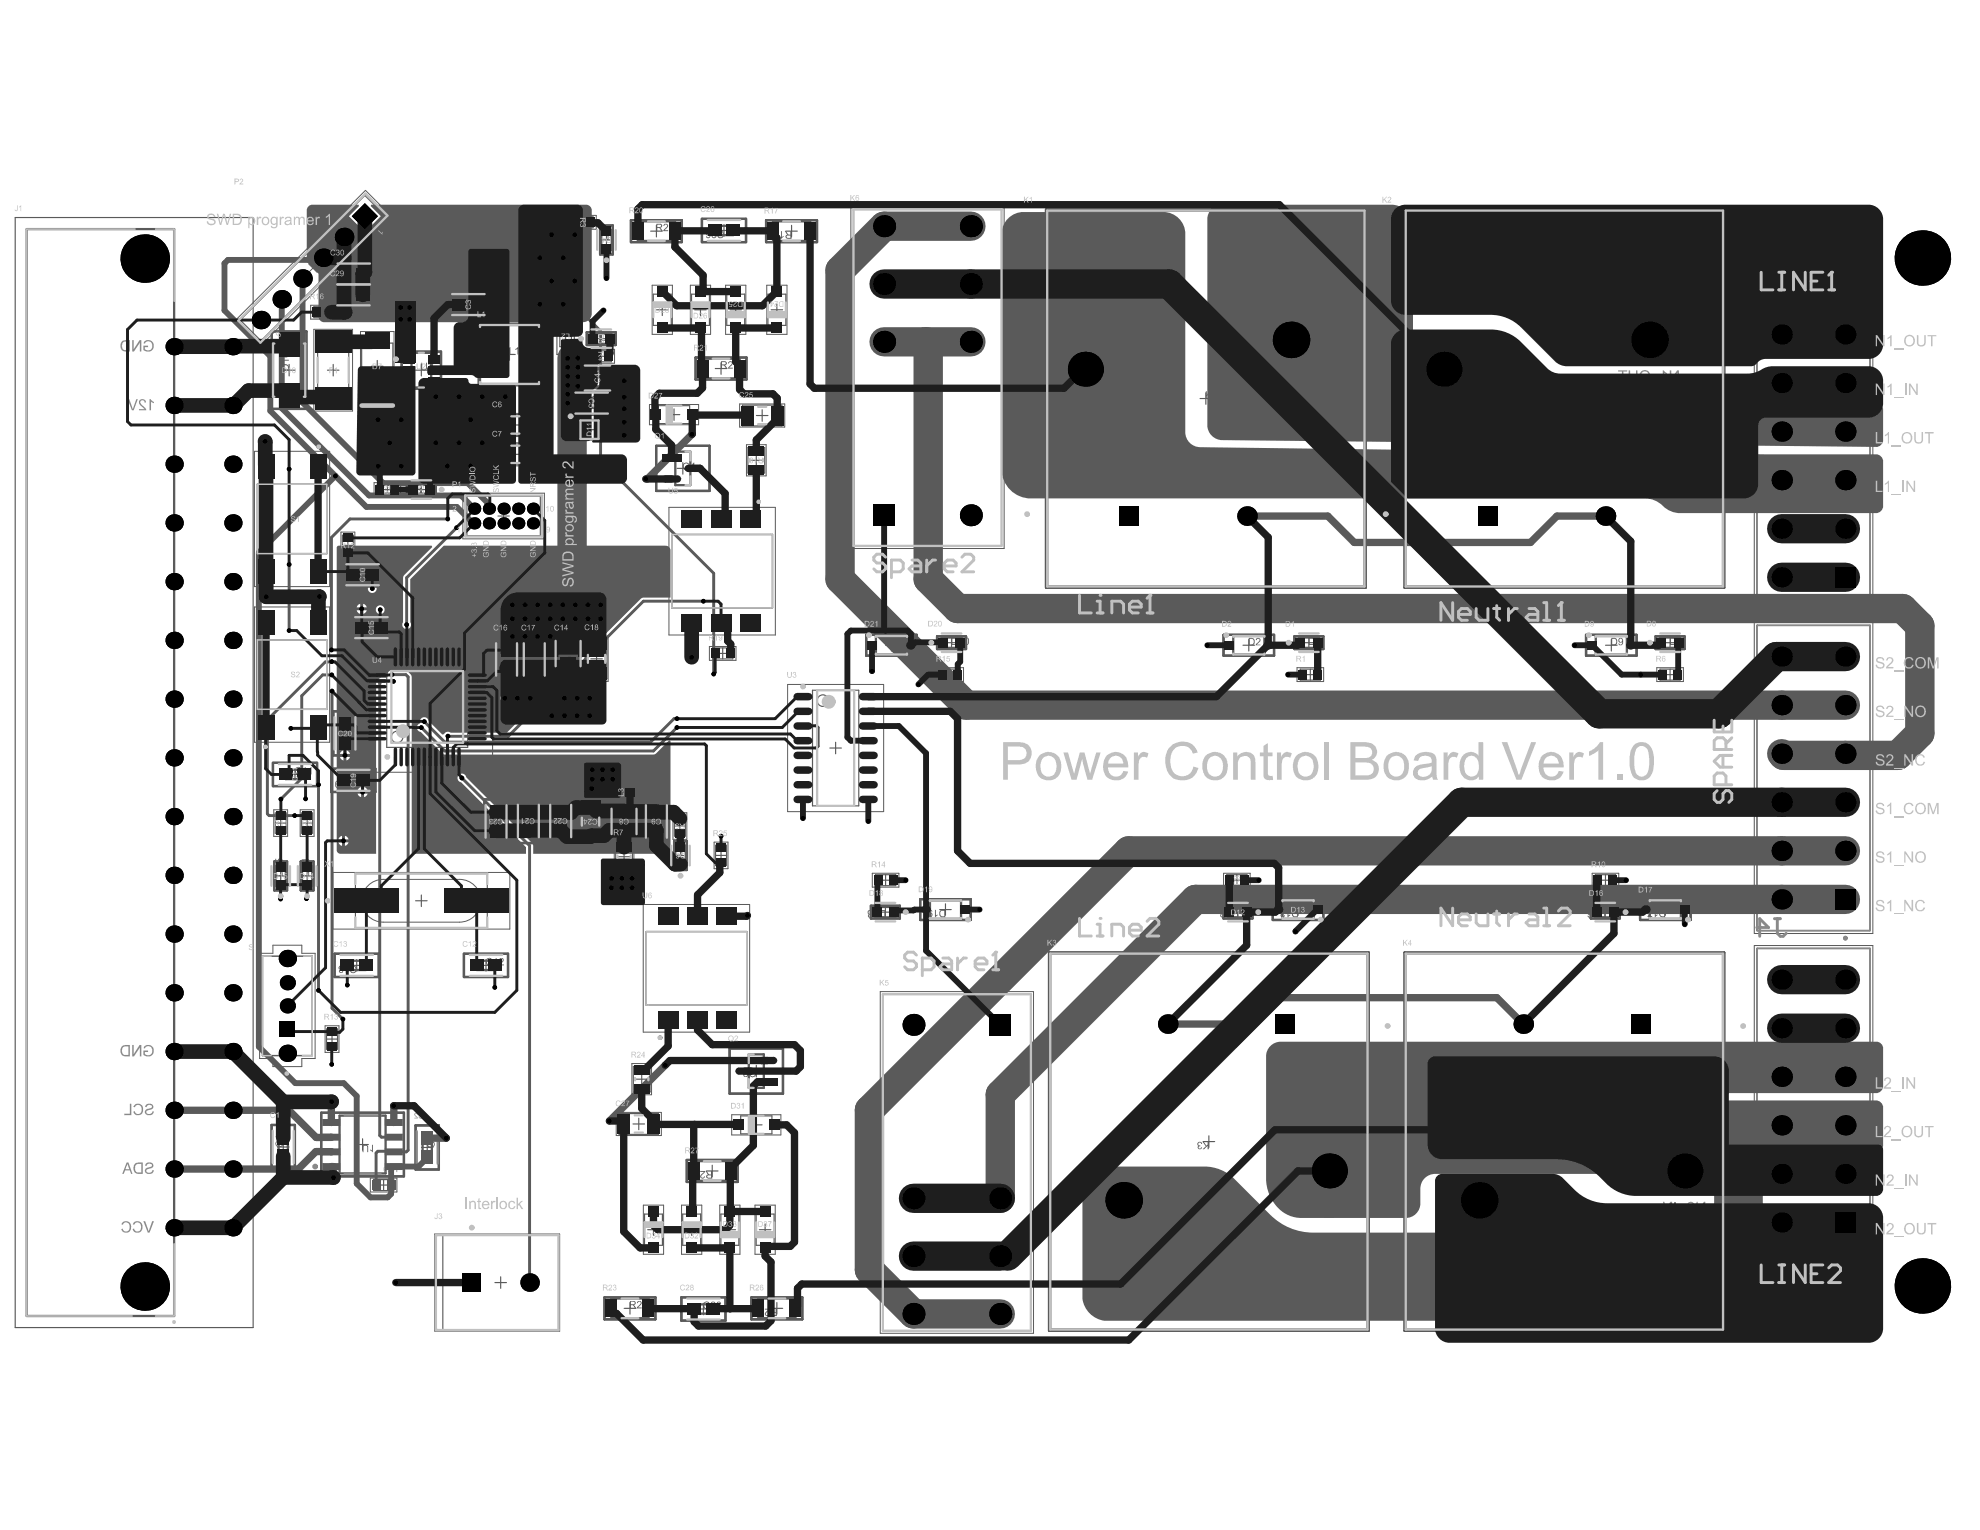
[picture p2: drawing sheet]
<svg xmlns="http://www.w3.org/2000/svg" width="279mm" height="216mm" viewBox="0 0 279 216" stroke-linecap="round" stroke-linejoin="round" font-family="sans-serif">
<g fill="none" stroke="#5a5a5a" stroke-width=".14">
<path d="M43.6 37.3l1.1 1.1M44.7 37.3l-1.1 1.1M80.4 30.4h3.7v2h-3.7zM120.1 29.2h21.6v48.2h-21.6zM33.2 45.3l18.4-18.4 3.5 3.5-18.4 18.4zM43.8 43.1h3.8v1.9h-3.8zM44.3 46.5h5.5v11.5h-5.5zM50.9 46.8h4.7v9.8h-4.7zM69.5 58.3h6.4v3.3h-6.4zM79.6 59.2h7.2v2.9h-7.2zM83 49.3h3.7v2h-3.7zM91.6 57.1h7v2.8h-7z"/>
<path d="M92 40.2h2.9v7h-2.9zM97.4 40.2h2.9v7h-2.9zM102.4 40.2h2.8v7h-2.8zM104.4 57h6.3v3.3h-6.3zM108.2 40.2h2.9v7h-2.9zM247.5 42.4h16.8v43.9h-16.8zM35.9 63.7h10.6v19.1h-10.6zM48.1 75.1h2v3.7h-2zM52.8 68.1h3.7v2h-3.7zM65.3 69.6h11.5v6.4h-11.5zM69.5 62.5h6.4v3.2h-6.4zM70.2 72.8h1.7"/>
<path d="M71.1 72v1.6M94.4 71.6h15v18h-15zM105.3 62.8h2.8v4.4h-2.8zM35.9 85.7h10.6v19h-10.6zM51.1 90.5h18.4v18.5h-18.4zM82.5 89.8h3.3v6.4h-3.3zM100.1 91.2h3.8v2h-3.8zM111.1 96.6h13.6v17.9h-13.6zM132.2 94.2h3.8v2h-3.8zM183 94.2h3.8v2h-3.8zM233.8 94.2h3.7v2h-3.7zM247.5 87.8h16.8v43.9h-16.8z"/>
<path d="M38.6 114.3h2v3.7h-2zM42.4 114.3h1.9v3.7h-1.9zM81.7 112.8h3.3v6.3h-3.3zM86.7 118.7h2.8v4.4h-2.8zM95 114.7h1.9v3.7h-1.9zM100.8 118.8h1.9v3.8h-1.9zM36.6 134.5h1.9v-1.1h4.1v1.1h1.9v14.9h-1.9v1.1h-4.1v-1.1h-1.9zM47 123.1h24.9v8h-24.9zM51.7 125.2a3 3 0 0 1 2.4-1.1h10.7a3 3 0 0 1 3.1 3 3 3 0 0 1-3.1 3h-10.7a3 3 0 0 1-2.8-1.7 3 3 0 0 1 .4-3.2zM90.8 127.6h15v18h-15zM123.1 123.2h3.7v2h-3.7zM124.2 139.9h21.6v48.2h-21.6z"/>
<path d="M172.7 123.2h3.7v2h-3.7zM224.7 123.2h3.7v2h-3.7zM247.5 133.4h16.8v43.9h-16.8zM45.9 144.8h1.9v3.7h-1.9zM87 157h6.3v3.2h-6.3zM89.2 150.1h2.7v4.4h-2.7zM103.3 157.3h6.9v2.9h-6.9zM52.3 166.2h3.7v2h-3.7zM61.3 174.1h17.7v13.7h-17.7zM90.8 170.1h2.8v6.9h-2.8zM96.2 170.1h2.8v6.9h-2.8zM101.6 170.1h2.8v6.9h-2.8z"/>
<path d="M106.5 170.1h2.9v6.9h-2.9z"/>
</g>
<g fill="none" stroke="#5a5a5a" stroke-width=".16">
<path d="M2.1 30.7h33.6v156.6h-33.6zM49.1 38.7h1.6M49.9 37.9v1.6M80.8 30.6h2.9v1.5h-2.9zM81.5 31.4h1.5M82.3 30.6v1.5M84.8 33.9h1.6M85.6 33v1.7M91.8 32.6h1.6M92.6 31.8v1.6M101.3 32.5h1.7M102.2 31.7v1.6"/>
<path d="M110.9 32.6h1.6M111.7 31.8v1.6M120.4 29.6h20.9v47.4h-20.9zM33.9 45.2l17.6-17.6 2.9 2.9-17.6 17.6zM40 52.2h1.6M40.8 51.4v1.7M44.3 43.3h2.8v1.5h-2.8zM44.8 47.3h4.4v9.9h-4.4zM44.9 44.1h1.6M45.7 43.3v1.5M46.2 52.2h1.6M47 51.4v1.7"/>
<path d="M49.1 41.6h1.6M49.9 40.8v1.6M51 48.4h4.4v6.5h-4.4zM52.4 51.7h1.7M53.2 50.9v1.6M58.6 52.2h1.7M59.5 51.4v1.7M65.3 43h1.6M66.1 42.2v1.6M69.9 58.5h5.6v2.9h-5.6zM71.1 50h1.6M71.9 49.2v1.6"/>
<path d="M71.9 60h1.6M72.7 59.2v1.6M78.6 44.9h2.4v5.1h-2.4zM79 47.5h1.6M79 46h1.6v2.9h-1.6zM79.8 46.6v1.7M81 59.3h4.4v2.6h-4.4zM82.7 56.9h1.6M83.2 59.8v1.7M83.4 49.5h2.9v1.6h-2.9zM83.5 56.1v1.6M83.5 53.3h1.6"/>
<path d="M84 47.8h1.7M84.1 50.3h1.5M84.3 52.5v1.7M84.8 47v1.6M84.8 49.5v1.6M92.2 41.5h2.5v4.4h-2.5zM92.6 43.7h1.7M92.9 57.2h4.4v2.6h-4.4zM93.5 42.9v1.6M94.3 58.5h1.6M95.1 57.7v1.6M97.6 41.5h2.5v4.4h-2.5z"/>
<path d="M98 43.7h1.7M98.8 42.9v1.6M100.9 52h1.7M101.7 51.2v1.6M102.6 41.5h2.5v4.4h-2.5zM103 43.7h1.6M103.8 42.9v1.6M104.8 57.2h5.5v2.9h-5.5zM106.7 58.6h1.7M107.6 57.8v1.7M108.4 41.5h2.5v4.4h-2.5zM108.8 43.7h1.6"/>
<path d="M109.6 42.9v1.6M169.3 56.2h1.7M170.2 55.4v1.7M219.9 56.2h1.7M220.8 55.4v1.7M48.3 77h1.6M48.3 75.5h1.6v2.9h-1.6zM49.1 76.2v1.5M53.2 68.3h2.9v1.6h-2.9zM53.9 69.1h1.5M54.7 68.3v1.6M58.6 69.1h1.7"/>
<path d="M59.5 68.3v1.6M65.9 70h10.3v5.6h-10.3zM69.9 62.6h5.6v3h-5.6zM71.9 64.1h1.6M72.7 63.3v1.6M82.4 60.6h1.6M95.5 66.1h1.7M96.4 65.3v1.6M105.5 63.2h2.4v3.5h-2.4zM105.9 65h1.6M106.7 64.1v1.7M50.3 81.1h1.7"/>
<path d="M51.2 80.3v1.6M51.6 88.6h1.6M52.4 87.7v1.7M54.6 94h11.4v11.5h-11.4zM59.5 99.8h1.6M60.3 98.9v1.7M70.7 93.1h1.6M71.5 92.2v1.7M74.6 93.1h1.6M75.4 92.2v1.7M79.4 92.2h1.6M80.2 91.4v1.6"/>
<path d="M82.7 90.2h3v5.5h-3zM83.4 93h1.6M84.2 92.2v1.6M100.6 91.4h2.8v1.6h-2.8zM101.2 92.2h1.6M102 91.4v1.6M114.7 97.4h6.5v16.3h-6.5zM125 91.1h1.6M125.8 90.2v1.7M132.7 94.4h2.8v1.6h-2.8zM133.3 95.2h1.6M133.5 90.7h1.6"/>
<path d="M134.1 94.4v1.6M134.3 89.9v1.6M175.4 91.1h1.6M176.2 90.2v1.7M183.5 94.4h2.8v1.6h-2.8zM183.9 90.7h1.6M184.1 95.2h1.6M184.7 89.9v1.6M184.9 94.4v1.6M226.6 91.1h1.6M227.4 90.2v1.7M234.2 94.4h2.9v1.6h-2.9z"/>
<path d="M234.9 90.7h1.6M234.9 95.2h1.5M235.7 89.9v1.6M235.7 94.4v1.6M38.8 116.1h1.6M38.8 114.7h1.6v2.9h-1.6zM39.6 115.4v1.5M40.8 109.3h1.6M41.6 108.5v1.6M42.6 116.1h1.5M42.6 114.7h1.5v2.9h-1.5zM43.3 115.4v1.5"/>
<path d="M47.9 103.5h1.6M48.7 102.7v1.6M49 110.1h1.7M49.9 109.3v1.6M69.2 115.9h1.6M70 115.1v1.6M73.7 115.9h1.7M74.6 115v1.7M78.3 115.9h1.6M79.1 115v1.7M81.9 113.2h2.9v5.5h-2.9zM82.5 115.9h1.7"/>
<path d="M83.3 115.1v1.7M85.1 110.5h5.1v2.5h-5.1zM86.2 111h2.9v1.6h-2.9zM86.8 111.8h1.7M86.9 119.1h2.3v3.6h-2.3zM87.2 115.9h1.7M87.7 111v1.6M88.1 115.1v1.6M91.8 115.9h1.6M92.6 115.1v1.6M95.2 116.6h1.5M95.2 115.1h1.5v2.9h-1.5z"/>
<path d="M95.9 115.8v1.5M96 119.9v1.6M101 119.3h1.5v2.8h-1.5zM101.7 119.9v1.6M117.1 105.6h1.6M117.9 104.7v1.7M38.8 123.6h1.6M39.6 122.8v1.6M42.5 123.6h1.7M43.3 122.8v1.6M49.5 136.2h1.7M50.2 123.3h18.6v7.6h-18.6z"/>
<path d="M50.3 135.4v1.6M58.6 127.1h1.7M59.5 126.3v1.6M67.8 136.2h1.6M68.6 135.4v1.6M87.2 120.9h1.7M88.1 120.1v1.6M95.2 120.7h1.6M101 120.7h1.5M123.5 123.4h2.9v1.6h-2.9zM124.1 128.7h1.7M124.2 124.2h1.5"/>
<path d="M124.9 127.9v1.6M125 123.4v1.6M132.6 128.4h1.6M133.4 127.5v1.7M173.1 123.4h2.9v1.6h-2.9zM173.8 124.2h1.5M173.9 128.7h1.6M174.5 123.4v1.6M174.7 127.9v1.6M182.4 128.4h1.6M183.2 127.5v1.7M225.1 123.4h2.9v1.6h-2.9z"/>
<path d="M225.7 128.7h1.6M225.8 124.2h1.5M226.5 127.9v1.6M226.5 123.4v1.6M234.2 128.4h1.6M235 127.5v1.7M46.1 146.6h1.5M46.1 145.2h1.5v2.9h-1.5zM46.9 145.9v1.5M87.4 157.1h5.5v3h-5.5zM89.3 158.6h1.7M89.4 150.5h2.3v3.6h-2.3z"/>
<path d="M89.7 152.3h1.7M90.1 157.8v1.6M90.6 151.5v1.6M104.5 157.5h4.4v2.5h-4.4zM105.9 158.7h1.6M105.9 151.1h1.6M106.7 150.3v1.7M106.7 157.9v1.6M124.6 140.3h20.9v47.5h-20.9zM39.2 161.9h1.6M40 161v1.7M50.3 161.5h1.7"/>
<path d="M51.2 160.7v1.6M52.7 166.5h2.9v1.5h-2.9zM53.4 167.2h1.5M54.1 166.5v1.5M59.5 161.9h1.6M60.3 161.1v1.6M62.5 174.3h16.3v13.4h-16.3zM90.9 171.3h2.6v4.4h-2.6zM91.4 173.5h1.6M92.2 172.7v1.6M96.3 171.3h2.6v4.4h-2.6zM96.8 173.5h1.6"/>
<path d="M97.6 172.7v1.6M99.7 165.2h1.6M100.5 164.4v1.7M101.7 171.3h2.6v4.4h-2.6zM102.2 173.5h1.6M103 172.7v1.6M106.7 171.3h2.5v4.4h-2.5zM107.2 173.5h1.6M108 172.7v1.6M169.8 161.1h1.6M170.6 160.3v1.6M219.9 161.1h1.7"/>
<path d="M220.8 160.3v1.6M69.8 181h1.7M70.7 180.2v1.6M88.1 184.6h1.6M88.9 183.8v1.6M98.4 184.7h1.7M99.3 183.9v1.6M108.8 184.6h1.6M109.6 183.8v1.6"/>
<circle cx="116.1" cy="98.9" r=".82"/>
<circle cx="56" cy="104" r=".82"/>
</g>
<g fill="none" stroke="#5a5a5a" stroke-width=".33">
<path d="M3.8 32.3h20.8v153.4h-20.8zM45.3 157h11.7v9h-11.7zM58.6 158.8h3.3v6.2h-3.3z"/>
<circle cx="45" cy="63" r=".16"/>
<circle cx="107" cy="70.8" r=".16"/>
<circle cx="260.4" cy="86.9" r=".16"/>
<circle cx="37.5" cy="105.4" r=".16"/>
<circle cx="260.4" cy="132.4" r=".16"/>
<circle cx="40.5" cy="145.4" r=".16"/>
<circle cx="93.1" cy="146.4" r=".16"/>
<circle cx="260.4" cy="178" r=".16"/>
</g>
<path d="M248 42.8h15.9v43.1h-15.9zM36.3 68.3h9.8v9.8h-9.8zM94.8 75.4h14.2v10.4h-14.2zM36.3 90.3h9.8v9.8h-9.8zM248 88.2h15.9v43.1h-15.9zM37 134.9h7.1v14.1h-7.1zM91.2 131.5h14.2v10.3h-14.2zM248 133.8h15.9v43.1h-15.9z" fill="none" stroke="#5a5a5a" stroke-width=".21"/>
<g fill="#5a5a5a">
<path d="M51.2 161.7l.3-.2a.39 .39 0 0 1 .5 .5v.6h-.2v-.6a.28 .28 0 0 0-.2-.3 .28 .28 0 0 0-.3 .3v.6h-.1z"/>
<path d="M52.5 161.5h.1v1.1l-.4-.3 .1-.1 .2 .2z"/>
<path d="M60.3 161.2l.3-.2 .1 .2a.34 .34 0 0 0-.3 .4 .34 .34 0 0 0 .5 .2 .31 .31 0 0 0 .3-.3 .31 .31 0 0 0-.2-.3v-.1a.49 .49 0 0 1 .3 .7 .49 .49 0 0 1-.8 .1v-.1a.53 .53 0 0 1-.2-.6z"/>
<path d="M60.3 160.2h.1v.5l.2-.1a.36 .36 0 0 1 .4-.4 .36 .36 0 0 1 .3 .4l-.2 .3-.1-.1a.22 .22 0 0 0 .2-.4 .21 .21 0 0 0-.4 .1l-.5 .4z"/>
</g>
<g fill="none" stroke="#5a5a5a" stroke-width=".33">
<path d="M46.8 40h6.2v3.3h-6.2zM46.8 37h6.2v3.3h-6.2zM84.7 31.8h1.8v4.1h-1.8zM89 31.1h7.2v3.1h-7.2zM99.1 30.9h6.2v3.3h-6.2zM108.1 31.1h7.2v3.1h-7.2zM147.6 29.6h45.1v53.3h-45.1zM198.2 29.6h45.1v53.3h-45.1zM38.4 46.8h4.8v10.9h-4.8zM56.7 49.6h5.5v5.2h-5.5zM63 41.3h6.2v3.3h-6.2zM67.6 45.7h8.6v8.6h-8.6z"/>
<path d="M80.4 55.2h6.2v3.3h-6.2zM82 52h4.6v2.7h-4.6zM82.8 46.9h4.1v1.8h-4.1zM98.2 50.5h7.1v3.1h-7.1zM48.1 79.5h6.2v3.2h-6.2zM57.4 68.2h4.1v1.8h-4.1zM92.6 62.9h7.5v6.4h-7.5zM49.3 86.9h6.2v3.3h-6.2zM69.8 89.9h3.3v6.3h-3.3zM73.8 89.9h3.2v6.3h-3.2zM78.8 89.9h2.8v4.6h-2.8zM122.2 89.6h7.2v2.9h-7.2z"/>
<path d="M132.2 89.8h4.1v1.8h-4.1zM172.7 89.6h7.1v2.9h-7.1zM182.7 89.8h4v1.8h-4zM223.8 89.6h7.1v2.9h-7.1zM233.6 89.8h4.1v1.8h-4.1zM38.5 107.6h6.2v3.3h-6.2zM46.7 108.5h6.3v3.3h-6.3zM47 100.4h3.3v6.2h-3.3zM68.4 112.8h3.2v6.2h-3.2zM72.9 112.7h3.3v6.3h-3.3zM77.5 112.7h3.3v6.3h-3.3zM86.7 113.6h2.8v4.6h-2.8z"/>
<path d="M91 112.8h3.3v6.2h-3.3zM95.1 118.7h1.8v4.1h-1.8zM38.7 121.6h1.8v4h-1.8zM42.4 121.6h1.8v4h-1.8zM47.2 134.6h6.2v3.3h-6.2zM65.5 134.6h6.2v3.3h-6.2zM122.9 127.8h4.1v1.8h-4.1zM129.9 126.9h7.1v2.9h-7.1zM148 134.4h45.1v53.4h-45.1zM172.7 127.8h4v1.8h-4zM179.6 126.9h7.1v2.9h-7.1zM198.2 134.4h45.1v53.4h-45.1z"/>
<path d="M224.5 127.8h4.1v1.8h-4.1zM231.4 126.9h7.2v2.9h-7.2zM38.3 158.7h3.3v6.3h-3.3zM103 148h7.5v6.3h-7.5zM96.9 163.7h7.2v3.1h-7.2zM85.3 183.1h7.2v3.1h-7.2zM96.1 183.1h6.3v3.3h-6.3zM106 183.1h7.2v3.1h-7.2z"/>
</g>
<g fill="#5a5a5a">
<path d="M219.9 161.1h.1l.4 .5 .2-.1v-.4h.1v1.1h-.1v-.6l-.5 .6h-.2l.4-.4z"/>
<path d="M169.7 161.1h.2l.3 .6 .2-.2v-.4h.2v1.1h-.2v-.5l-.5 .5h-.2l.5-.4z"/>
<path d="M169 161.3l.1-.1a.32 .32 0 0 1 .3-.1 .32 .32 0 0 1 .2 .3h-.1a.21 .21 0 0 0-.3-.2 .21 .21 0 0 0-.1 .3 .21 .21 0 0 0 .3 .1v.2a.19 .19 0 0 0-.3 .1 .19 .19 0 0 0 .2 .2 .19 .19 0 0 0 .2-.2h.1a.29 .29 0 0 1-.4 .3 .29 .29 0 0 1 0-.5l-.2-.2z"/>
<path d="M220.7 55.2h.2v.5l.5-.5h.2l-.4 .4 .4 .6h-.2l-.4-.5-.1 .2v.3h-.2z"/>
<path d="M221.7 55.3h.1a.35 .35 0 0 1 .5 .1 .35 .35 0 0 1-.2 .5l-.3 .3h.5h-.6l.3-.4a.21 .21 0 0 0 .2-.3 .21 .21 0 0 0-.4 0h-.1z"/>
<path d="M170.2 55.2h.1v.5l.5-.5h.2l-.5 .4 .5 .6h-.2l-.4-.5-.1 .2v.3h-.1z"/>
<path d="M171.2 55.5l.4-.3v1h-.2v-.7l-.2 .1z"/>
<path d="M71.5 93.3l.3-.2 .5 .1a.47 .47 0 0 1-.1 .8v-.2a.33 .33 0 0 0 .2-.4 .33 .33 0 0 0-.5-.2 .31 .31 0 0 0-.3 .3 .31 .31 0 0 0 .3 .4l-.1 .1h-.1a.42 .42 0 0 1-.2-.7z"/>
<path d="M71.5 94.5h.8l-.2-.2 .2-.1 .2 .4h-1z"/>
<path d="M75.5 93.2l.3-.1h.2a.48 .48 0 0 1 .5 .4 .48 .48 0 0 1-.3 .5l-.1-.2a.35 .35 0 0 0 .2-.5 .35 .35 0 0 0-.5-.1 .32 .32 0 0 0-.3 .4 .32 .32 0 0 0 .3 .3l-.1 .1a.51 .51 0 0 1-.2-.8z"/>
<path d="M75.4 94.5h.8l-.2-.3h.2l.3 .4h-1.1z"/>
<path d="M75.4 95.1l.5 .1 .4 .2v-.5h.1v.7l-.5-.3-.5-.1z"/>
<path d="M98.8 165.2h.7l-.3 .5a.38 .38 0 0 0-.2 .5h.3v-.2l.2 .1a.35 .35 0 0 1-.6 .1 .35 .35 0 0 1 .2-.5l.2-.3h-.5z"/>
<path d="M98.4 165.2h.1v.4l-.4 .5h.6v.2h-.7l.3-.6z"/>
<path d="M107.9 184.7h.7l-.3 .4a.35 .35 0 0 0-.2 .5h.3l.1-.2h.1a.33 .33 0 0 1-.5 .3 .33 .33 0 0 1 0-.6l.3-.3h-.5z"/>
<path d="M90 183.6a.36 .36 0 0 1 .5 .1 .36 .36 0 0 1-.2 .6l-.2 .2h.5v.1h-.8l.1-.1 .3-.3a.26 .26 0 0 0 .2-.3 .26 .26 0 0 0-.2-.2h-.1l-.1 .2h-.1z"/>
<path d="M90.8 183.7a.28 .28 0 0 1 .4-.1 .28 .28 0 0 1 0 .5 .33 .33 0 0 1 0 .5 .33 .33 0 0 1-.5-.3h.1a.2 .2 0 0 0 .2 .2 .2 .2 0 0 0 .2-.1 .2 .2 0 0 0-.1-.3h-.2l.1-.1a.17 .17 0 0 0 .2-.1 .17 .17 0 0 0-.2-.2 .17 .17 0 0 0-.2 .2l-.1-.1z"/>
<path d="M104.9 150.9h.7l-.3 .5a.28 .28 0 0 0-.3 .2 .28 .28 0 0 0 .2 .3l.4-.2a.35 .35 0 0 1-.4 .3 .35 .35 0 0 1-.3-.3 .35 .35 0 0 1 .2-.4l.3-.2h-.5z"/>
<path d="M99.4 183.8a.46 .46 0 0 1 .7 .2h-.1a.35 .35 0 0 0-.5-.2 .35 .35 0 0 0-.1 .5 .31 .31 0 0 0 .3 .3 .31 .31 0 0 0 .3-.3l.2 .1a.51 .51 0 0 1-.7 .3 .51 .51 0 0 1-.2-.8z"/>
<path d="M100.3 183.8a.34 .34 0 0 1 .6 0 .34 .34 0 0 1-.2 .5l-.2 .3h.5v.1h-.7l.3-.4a.26 .26 0 0 0 .2-.3 .26 .26 0 0 0-.2-.2l-.2 .2h-.1z"/>
<path d="M102.8 51.1l.1-.1a.34 .34 0 0 1 .5 .2 .34 .34 0 0 1-.2 .4l-.3 .3h.5v.1h-.7l.3-.4a.35 .35 0 0 0 .2-.5h-.3v.2h-.2z"/>
<path d="M103.7 51.2l.3-.2v1h-.1v-.8l-.2 .1z"/>
<path d="M93.7 31.7a.34 .34 0 0 1 .5 0 .34 .34 0 0 1-.2 .5l-.2 .3h.5v.1h-.7l.3-.4a.25 .25 0 0 0 .2-.3 .25 .25 0 0 0-.2-.2l-.2 .2h-.1z"/>
<path d="M110.2 32.6h.1v.8l.3-.1v.1l-.2 .1-.1 .2h-.1z"/>
<path d="M109.6 32.6h.1v.4l-.4 .5h.6v.2h-.7l.3-.6z"/>
<path d="M97.6 65.6l.4-.3v1.1h-.2v-.9l-.2 .2z"/>
<path d="M101.3 32.7a.51 .51 0 0 1 .8 .1 .51 .51 0 0 1-.3 .8 .4 .4 0 0 1-.6-.3h.2v.1a.41 .41 0 0 0 .6-.2 .41 .41 0 0 0-.3-.5h-.2l-.1 .2h-.2z"/>
<path d="M100.4 32.6h.7l-.3 .4a.35 .35 0 0 0-.2 .5h.3l.1-.2h.1a.33 .33 0 0 1-.5 .3 .33 .33 0 0 1 0-.6l.3-.3h-.5z"/>
<path d="M83.6 55.9h.1a.5 .5 0 0 1 .7 .2l-.1 .1a.37 .37 0 0 0-.6-.2 .37 .37 0 0 0-.1 .6 .33 .33 0 0 0 .4 .2 .33 .33 0 0 0 .3-.3l.1 .1a.49 .49 0 0 1-.7 .2 .49 .49 0 0 1-.2-.7z"/>
<path d="M84.6 55.9h.6v.1h-.5v.2a.34 .34 0 0 1 .5 .2 .34 .34 0 0 1-.3 .5 .34 .34 0 0 1-.4-.3h.2a.22 .22 0 0 0 .3 .1 .22 .22 0 0 0 .1-.3 .22 .22 0 0 0-.4-.1l-.2 .1z"/>
<path d="M50 40.7a.46 .46 0 0 1 .7 .2h-.1a.35 .35 0 0 0-.5-.2 .35 .35 0 0 0-.1 .5 .31 .31 0 0 0 .3 .3 .31 .31 0 0 0 .3-.3l.2 .1a.51 .51 0 0 1-.7 .3 .51 .51 0 0 1-.2-.8z"/>
<path d="M51 40.7a.34 .34 0 0 1 .5 0 .34 .34 0 0 1-.2 .5l-.2 .3h.5v.1h-.7l.3-.4a.25 .25 0 0 0 .2-.3 .25 .25 0 0 0-.2-.2l-.2 .2h-.1z"/>
<path d="M50 37.8l.1-.1a.46 .46 0 0 1 .7 .2l-.1 .1a.35 .35 0 0 0-.5-.2 .35 .35 0 0 0-.2 .5 .31 .31 0 0 0 .4 .3 .31 .31 0 0 0 .3-.3l.1 .1a.51 .51 0 0 1-.7 .2 .51 .51 0 0 1-.1-.7z"/>
<path d="M51 37.7a.27 .27 0 0 1 .5 0 .27 .27 0 0 1-.1 .4 .32 .32 0 0 1 0 .5 .32 .32 0 0 1-.4-.2h.1a.21 .21 0 0 0 .2 .2 .21 .21 0 0 0 .2-.3 .21 .21 0 0 0-.3-.1v-.2a.18 .18 0 0 0 .2-.1 .18 .18 0 0 0-.2-.2 .18 .18 0 0 0-.1 .2h-.1z"/>
<path d="M71.9 49h.1v.9h.5v.1h-.6z"/>
<path d="M72.7 49.2l.4-.2v1h-.1v-.8l-.3 .2z"/>
<path d="M126.9 90.1a.35 .35 0 0 1 .5 .1 .35 .35 0 0 1-.2 .5l-.2 .3h.5v.1h-.8l.3-.4a.35 .35 0 0 0 .3-.2 .35 .35 0 0 0-.1-.4h-.2l-.1 .2h-.1z"/>
<path d="M127.7 90.3l.4-.3v1.1h-.1v-.8l-.3 .1z"/>
<path d="M135.3 90.1a.34 .34 0 0 1 .6 0 .34 .34 0 0 1-.2 .5l-.3 .3h.5v.1h-.7l.1-.2 .2-.2a.36 .36 0 0 0 .2-.5h-.2l-.1 .2h-.2z"/>
<path d="M131.9 128.4h.2v.8l.2-.1v.1l-.3 .2h-.1z"/>
<path d="M123.4 128.4h.2v.9l.2-.2v.2h-.2l-.1 .2h-.1z"/>
<path d="M233.5 128.4h.1v.8l.3-.2v.2l-.2 .1-.1 .1h-.1z"/>
<path d="M232.9 128.4h.1v.3l-.4 .6h.5v.1h-.6l.2-.4z"/>
<path d="M225 128.4h.1v.9l.3-.2v.2h-.2l-.1 .2h-.1z"/>
<path d="M38.8 122.1h1.1v.2h-.8l.1 .2h-.1z"/>
<path d="M38.8 121.2h.2v.4h.2a.35 .35 0 0 1 .2-.5 .35 .35 0 0 1 .5 .2 .35 .35 0 0 1-.3 .5v-.1a.23 .23 0 0 0 .1-.4 .23 .23 0 0 0-.3 0 .23 .23 0 0 0-.1 .3l.1 .2-.6-.1z"/>
<path d="M42.6 122.1h1v.2h-.8l.2 .2h-.2z"/>
<path d="M181.7 128.4h.1v.8l.3-.1v.1l-.3 .2h-.1z"/>
<path d="M180.7 128.5a.38 .38 0 0 1 .7 .2h-.2a.21 .21 0 0 0-.3-.2 .21 .21 0 0 0-.1 .3 .21 .21 0 0 0 .3 .1l-.1 .1a.16 .16 0 0 0-.1 .2 .16 .16 0 0 0 .2 .1l.1-.2 .1 .1a.29 .29 0 0 1-.4 .2 .29 .29 0 0 1-.1-.4l-.2-.2z"/>
<path d="M173.2 128.4h.1v.9l.3-.2v.1l-.3 .3h-.1z"/>
<path d="M172.2 128.4h.7l-.1 .2-.2 .2a.33 .33 0 0 0-.2 .5l.2 .1 .1-.3 .2 .1a.35 .35 0 0 1-.4 .3 .35 .35 0 0 1-.3-.3 .35 .35 0 0 1 .2-.4l.3-.2h-.5z"/>
<path d="M39.7 50.8h1.1v.1h-.9l.2 .2h-.1z"/>
<path d="M86 47.1h.5v.1h-.5v.3a.36 .36 0 0 1 .5 .1 .36 .36 0 0 1-.2 .5 .36 .36 0 0 1-.5-.3h.2a.23 .23 0 0 0 .3 .1 .23 .23 0 0 0 0-.4 .23 .23 0 0 0-.3 .1h-.1z"/>
<path d="M57.8 68.9a.32 .32 0 0 1 .4-.1 .32 .32 0 0 1 .2 .3h-.1a.2 .2 0 0 0-.2-.2 .2 .2 0 0 0-.2 .3 .2 .2 0 0 0 .3 .1v.1a.18 .18 0 0 0-.3 .2 .18 .18 0 0 0 .2 .2 .18 .18 0 0 0 .2-.2h.1a.29 .29 0 0 1-.4 .3 .29 .29 0 0 1 0-.5 .28 .28 0 0 1-.2-.5z"/>
<path d="M177.2 90.1h.1a.33 .33 0 0 1 .5 .1 .33 .33 0 0 1-.2 .5l-.2 .3h.5v.1h-.7l.3-.5a.26 .26 0 0 0 .2-.2 .26 .26 0 0 0-.2-.3l-.1 .1-.1 .1h-.1z"/>
<path d="M185.8 90.2l.4-.2v1h-.2v-.8l-.2 .1z"/>
<path d="M70 116.2l.3-.2h.3a.45 .45 0 0 1 .4 .3 .45 .45 0 0 1-.3 .5l.1-.1a.4 .4 0 0 0-.1-.6 .4 .4 0 0 0-.6 .3v.2l.3 .1-.1 .1a.43 .43 0 0 1-.3-.6z"/>
<path d="M70 117l.3 .1 .1 .2a.26 .26 0 0 0 .3 .2 .26 .26 0 0 0 .2-.2v-.1l-.2-.1v-.1a.34 .34 0 0 1 .3 .5 .34 .34 0 0 1-.6 0l-.3-.3v.5h-.1z"/>
<path d="M70 117.9l.2-.1 .1 .1a.21 .21 0 0 0-.2 .2 .21 .21 0 0 0 .2 .2 .21 .21 0 0 0 .2-.2v-.1l.1 .1a.17 .17 0 0 0 .2 .2 .17 .17 0 0 0 .1-.2 .17 .17 0 0 0-.2-.2l.1-.1a.28 .28 0 0 1 .2 .4 .28 .28 0 0 1-.4 .1 .33 .33 0 0 1-.5 .1 .33 .33 0 0 1-.1-.5z"/>
<path d="M79.2 116l.6-.1 .3 .1a.44 .44 0 0 1-.2 .8v-.2a.34 .34 0 0 0 .1-.5 .34 .34 0 0 0-.5-.1h-.1a.33 .33 0 0 0-.2 .4 .33 .33 0 0 0 .3 .3l-.1 .1v-.1a.46 .46 0 0 1-.2-.7z"/>
<path d="M79.1 116.9l.4 .2a.34 .34 0 0 0 .2 .3 .34 .34 0 0 0 .4-.1v-.1l-.2-.2v-.1a.35 .35 0 0 1 .3 .4 .35 .35 0 0 1-.4 .3 .35 .35 0 0 1-.3-.3l-.3-.2v.5h-.1z"/>
<path d="M79.1 117.7l.3 .1 .2 .3a.26 .26 0 0 0 .2 .1 .26 .26 0 0 0 .3-.2l-.1-.1h-.1v-.2a.34 .34 0 0 1 .2 .6 .34 .34 0 0 1-.6-.1l-.3-.3v.5h-.1z"/>
<path d="M74.7 116l.6-.1 .2 .1a.44 .44 0 0 1-.2 .8v-.2a.35 .35 0 0 0 .1-.5 .35 .35 0 0 0-.5-.1 .33 .33 0 0 0-.2 .4 .33 .33 0 0 0 .2 .3v.1l-.1-.1a.46 .46 0 0 1-.1-.7z"/>
<path d="M74.5 116.9l.4 .2a.34 .34 0 0 0 .2 .3 .34 .34 0 0 0 .4-.1v-.1l-.2-.2v-.1a.35 .35 0 0 1 .3 .4 .35 .35 0 0 1-.3 .3 .35 .35 0 0 1-.4-.3l-.2-.2v.5h-.2z"/>
<path d="M74.5 118.1h.9l-.2-.2 .1-.1 .3 .4h-1.1z"/>
<path d="M47.6 102.7l.2-.1 .1 .1a.35 .35 0 0 0-.1 .5 .35 .35 0 0 0 .5 .2 .31 .31 0 0 0 .3-.4 .31 .31 0 0 0-.3-.3v-.1a.44 .44 0 0 1 .3 .4 .44 .44 0 0 1-.3 .4l-.3 .1a.5 .5 0 0 1-.4-.8z"/>
<path d="M47.6 101.9a.55 .55 0 0 1 .8 .3l.1 .1v-.5h.1v.7l-.4-.3a.25 .25 0 0 0-.3-.3 .25 .25 0 0 0-.2 .3l.2 .1v.1a.32 .32 0 0 1-.3-.1 .32 .32 0 0 1 0-.4z"/>
<path d="M49 110.3l.2-.1h.2a.51 .51 0 0 1 .4 .7 .51 .51 0 0 1-.9 0h.1a.35 .35 0 0 0 .5 .1 .35 .35 0 0 0 .2-.5 .31 .31 0 0 0-.4-.3 .31 .31 0 0 0-.3 .3h-.1z"/>
<path d="M48.3 110.2h.1v.8l.3-.2v.1l-.3 .3h-.1z"/>
<path d="M52.5 87.6h.1a.46 .46 0 0 1 .7 .2l-.1 .1a.35 .35 0 0 0-.5-.2 .35 .35 0 0 0-.2 .5 .31 .31 0 0 0 .3 .3 .31 .31 0 0 0 .4-.3l.1 .1a.51 .51 0 0 1-.7 .2 .51 .51 0 0 1-.2-.7z"/>
<path d="M53.5 87.8l.4-.3v1.1h-.1v-.9l-.2 .2z"/>
<path d="M54.4 87.5h.5v.2h-.4l-.1 .2a.34 .34 0 0 1 .5 .2 .34 .34 0 0 1-.2 .5 .34 .34 0 0 1-.5-.3h.2a.22 .22 0 0 0 .3 .1 .22 .22 0 0 0 0-.3 .22 .22 0 0 0-.3 0h-.1z"/>
<path d="M80.3 92.4l.3-.1h.3a.47 .47 0 0 1 .3 .4 .47 .47 0 0 1-.3 .5v-.2a.36 .36 0 0 0 .1-.5 .36 .36 0 0 0-.5-.1 .32 .32 0 0 0-.2 .3 .32 .32 0 0 0 .2 .3v.2a.46 .46 0 0 1-.3-.4 .46 .46 0 0 1 .1-.4z"/>
<path d="M80.2 93.7h.8l-.1-.2 .1-.1 .2 .4h-1z"/>
<path d="M49.5 136.3h.3a.54 .54 0 0 1 .5 .8l-.2 .1a.46 .46 0 0 1-.7-.2h.1a.35 .35 0 0 0 .5 .1 .35 .35 0 0 0 .2-.5 .31 .31 0 0 0-.3-.3 .31 .31 0 0 0-.4 .3h-.1z"/>
<path d="M48.8 136.3h.1v.8l.3-.2v.2l-.3 .2h-.1z"/>
<path d="M47.8 136.3a.38 .38 0 0 1 .7 .3h-.2a.21 .21 0 0 0-.2-.2 .21 .21 0 0 0-.2 .2 .21 .21 0 0 0 .3 .2v.1a.17 .17 0 0 0-.2 .1 .17 .17 0 0 0 .1 .2 .17 .17 0 0 0 .2-.2l.1 .1a.3 .3 0 0 1-.3 .2 .3 .3 0 0 1-.3-.4l.2-.1a.35 .35 0 0 1-.2-.5z"/>
<path d="M68.7 135.3a.46 .46 0 0 1 .7 .2h-.1a.35 .35 0 0 0-.5-.2 .35 .35 0 0 0-.1 .6 .31 .31 0 0 0 .3 .2 .31 .31 0 0 0 .3-.2h.2a.51 .51 0 0 1-.7 .3 .51 .51 0 0 1-.2-.8z"/>
<path d="M69.7 135.4l.4-.2v1h-.2v-.8l-.2 .2z"/>
<path d="M70.5 135.3v-.1a.36 .36 0 0 1 .6 .2 .36 .36 0 0 1-.3 .5l-.2 .2h.5v.1h-.7l.1-.2 .3-.2a.24 .24 0 0 0 .2-.3 .24 .24 0 0 0-.3-.2l-.1 .2h-.2z"/>
<path d="M41.7 108.4l.1-.1a.46 .46 0 0 1 .7 .2l-.1 .1a.35 .35 0 0 0-.5-.2 .35 .35 0 0 0-.1 .5 .31 .31 0 0 0 .3 .3 .31 .31 0 0 0 .3-.3l.1 .1a.51 .51 0 0 1-.7 .2 .51 .51 0 0 1-.1-.7z"/>
<path d="M42.7 108.5l.4-.2v1h-.1v-.8l-.2 .1z"/>
<path d="M43.6 108.5l.3-.2v1h-.1v-.8l-.2 .1z"/>
<path d="M51.3 80.2a.46 .46 0 0 1 .7 .2h-.1a.35 .35 0 0 0-.5-.2 .35 .35 0 0 0-.1 .5 .31 .31 0 0 0 .3 .3 .31 .31 0 0 0 .3-.3l.2 .1a.51 .51 0 0 1-.7 .3 .51 .51 0 0 1-.2-.8z"/>
<path d="M52.3 80.3l.4-.2v1h-.2v-.8l-.2 .1z"/>
<path d="M92.7 116.1l.2-.1h.3a.45 .45 0 0 1 .5 .3 .45 .45 0 0 1-.3 .5l-.1-.1a.35 .35 0 0 0 .2-.5 .35 .35 0 0 0-.5-.1 .31 .31 0 0 0-.3 .3 .31 .31 0 0 0 .3 .3l-.1 .2a.51 .51 0 0 1-.2-.8z"/>
<path d="M88.1 116.1l.3-.1h.2a.45 .45 0 0 1 .5 .3 .45 .45 0 0 1-.3 .5v-.1a.35 .35 0 0 0 .1-.5 .35 .35 0 0 0-.5-.1 .31 .31 0 0 0-.3 .3 .31 .31 0 0 0 .3 .3v.2a.51 .51 0 0 1-.3-.8z"/>
<path d="M84.4 52.5l.3-.2a.38 .38 0 0 1 .5 .3h-.1a.36 .36 0 0 0-.5-.2 .36 .36 0 0 0-.1 .6v.1l.2 .1a.29 .29 0 0 0 .4-.2h.1v.1a.5 .5 0 0 1-.7 .2 .5 .5 0 0 1-.2-.7z"/>
<path d="M66.2 42.1l.1-.1a.46 .46 0 0 1 .7 .2l-.2 .1a.35 .35 0 0 0-.5-.2 .35 .35 0 0 0-.1 .5 .31 .31 0 0 0 .3 .3 .31 .31 0 0 0 .3-.3l.2 .1a.51 .51 0 0 1-.7 .2 .51 .51 0 0 1-.2-.7z"/>
<path d="M67.2 42.1a.26 .26 0 0 1 .4-.1 .26 .26 0 0 1 0 .4 .32 .32 0 0 1 0 .5 .32 .32 0 0 1-.5-.2h.2a.21 .21 0 0 0 .2 .2 .21 .21 0 0 0 .2-.3 .21 .21 0 0 0-.3-.1v-.1a.18 .18 0 0 0 .2-.2 .18 .18 0 0 0-.2-.2 .18 .18 0 0 0-.1 .2h-.2z"/>
<path d="M38.9 161.2l.2-.2 .1 .1a.35 .35 0 0 0-.2 .5 .35 .35 0 0 0 .6 .1 .31 .31 0 0 0 .2-.3 .31 .31 0 0 0-.2-.3v-.1h.1a.38 .38 0 0 1 .2 .5l-.1 .2-.2 .1a.53 .53 0 0 1-.6-.1 .53 .53 0 0 1-.1-.5z"/>
<path d="M38.9 160.3h1v.2h-.8l.2 .2h-.2z"/>
<path d="M59.5 51.2h.1v.6a.28 .28 0 0 0 .3 .3 .28 .28 0 0 0 .2-.3v-.6h.1v.6a.4 .4 0 0 1-.3 .5 .4 .4 0 0 1-.4-.5z"/>
<path d="M60.5 51.3a.35 .35 0 0 1 .6 0 .35 .35 0 0 1-.2 .5l-.3 .3h.5v.1h-.7l.2-.3a.46 .46 0 0 0 .3-.6h-.2l-.1 .2h-.1z"/>
<path d="M219.4 161.5v.5l.3-.5zM219.2 161.1h.2v.3h.4l-.4 .8h-.2v-.7h-.1v-.1h.1z"/>
<path d="M71.6 95l.3-.1a.38 .38 0 0 1 .5 .2 .38 .38 0 0 1-.1 .5v-.1a.24 .24 0 0 0 .1-.4 .24 .24 0 0 0-.4 0 .33 .33 0 0 1 0 .4 .33 .33 0 0 1-.4 .1 .33 .33 0 0 1-.1-.5zM71.6 95.2a.23 .23 0 0 0 .2 .3 .23 .23 0 0 0 .1-.4h-.2z"/>
<path d="M99.8 165.9v.2l.1 .1h.4v-.3zM99.5 165.2h.2l.4 .5h.2v-.5h.2v1.1h-.5a.3 .3 0 0 1-.4-.2 .3 .3 0 0 1 .3-.4z"/>
<path d="M108.9 185.3l.1 .3h.5v-.3zM108.7 184.7h.1l.4 .4h.3v-.4h.1v1h-.5a.29 .29 0 0 1-.3-.3 .29 .29 0 0 1 .2-.3z"/>
<path d="M107.1 184.8a.41 .41 0 0 1 .6 0 .41 .41 0 0 1 .1 .5 .32 .32 0 0 1-.3 .4 .32 .32 0 0 1-.4-.2l.3 .1h.2l.1-.4a.34 .34 0 0 1-.5 .1 .34 .34 0 0 1-.1-.5zM107.2 185a.25 .25 0 0 0 .5 0 .25 .25 0 0 0-.5 0z"/>
<path d="M89 183.7v.4h.3a.19 .19 0 0 0 .3-.2 .19 .19 0 0 0-.2-.2zM88.9 183.6h.5a.3 .3 0 0 1 .3 .2 .3 .3 0 0 1-.3 .4l.4 .4h-.2l-.3-.4h-.3v.4h-.1z"/>
<path d="M105.9 151.1v.2a.37 .37 0 0 0 .2 .5 .37 .37 0 0 0 .5-.3v-.1a.35 .35 0 0 0-.2-.3 .35 .35 0 0 0-.3 0h.1v.1zM105.7 150.9h.3a.53 .53 0 0 1 .6 .2 .53 .53 0 0 1 .1 .5l-.1 .2a.51 .51 0 0 1-.7 .1 .51 .51 0 0 1-.1-.8l.1-.1-.2-.1z"/>
<path d="M101.3 183.9a.17 .17 0 0 0 .3 0 .17 .17 0 0 0-.3 0zM101.2 184.4a.21 .21 0 0 0 .4 0 .21 .21 0 0 0-.4 0zM101.2 183.7a.3 .3 0 0 1 .4 0 .3 .3 0 0 1 0 .5 .31 .31 0 0 1 .1 .4 .31 .31 0 0 1-.4 .1 .31 .31 0 0 1-.1-.4l.1-.1-.2-.2z"/>
<path d="M101.9 51.1v.3h.3a.18 .18 0 0 0 .2-.1 .18 .18 0 0 0-.2-.2zM101.7 51h.5a.29 .29 0 0 1 .3 .2 .29 .29 0 0 1-.2 .4l.4 .4h-.2l-.4-.4h-.2v.4h-.2z"/>
<path d="M92.8 31.7v.3h.2a.18 .18 0 0 0 .3-.1 .18 .18 0 0 0-.2-.2zM92.6 31.6h.5a.3 .3 0 0 1 .4 .2 .3 .3 0 0 1-.3 .4l.3 .4h-.1l-.4-.4h-.2v.4h-.2z"/>
<path d="M94.7 31.7l-.2 .3 .1 .2a.23 .23 0 0 0 .2 .3 .23 .23 0 0 0 .1-.3v-.1a.25 .25 0 0 0 0-.3 .25 .25 0 0 0-.2-.1zM94.5 31.7a.32 .32 0 0 1 .4-.1 .32 .32 0 0 1 .2 .4v.2a.34 .34 0 0 1-.4 .4 .34 .34 0 0 1-.3-.4z"/>
<path d="M111 33.3v.2l.1 .1h.4v-.4zM110.7 32.6h.2l.4 .5h.2v-.5h.2v1.1h-.5a.3 .3 0 0 1-.4-.2 .3 .3 0 0 1 .3-.4z"/>
<path d="M96.6 65.5l-.1 .1a.36 .36 0 0 0 0 .5 .36 .36 0 0 0 .5 .1l-.1-.1a.22 .22 0 0 0 .3-.1 .22 .22 0 0 0 0-.3 .39 .39 0 0 0-.6-.2zM96.4 65.4l.2-.1a.54 .54 0 0 1 .7 .3 .54 .54 0 0 1-.1 .6l.2 .1-.1 .1-.3-.1a.54 .54 0 0 1-.6-.2 .54 .54 0 0 1 0-.7z"/>
<path d="M99.6 32.7a.44 .44 0 0 1 .6 0 .44 .44 0 0 1 .1 .6 .31 .31 0 0 1-.3 .3 .31 .31 0 0 1-.4-.2l.3 .1h.1l.2-.4a.34 .34 0 0 1-.5 .1 .34 .34 0 0 1-.1-.5zM99.7 32.9a.25 .25 0 0 0 .5 0 .25 .25 0 0 0-.5 0z"/>
<path d="M51.8 40.9a.25 .25 0 0 0 .5 0 .25 .25 0 0 0-.5 0zM51.8 40.7a.46 .46 0 0 1 .6 .1 .46 .46 0 0 1 0 .6 .32 .32 0 0 1-.3 .2 .32 .32 0 0 1-.4-.2h.2a.2 .2 0 0 0 .2 .1 .2 .2 0 0 0 .1-.3l.1-.1a.34 .34 0 0 1-.5 .1 .34 .34 0 0 1 0-.5z"/>
<path d="M52 37.8l-.1 .5a.23 .23 0 0 0 .2 .3 .23 .23 0 0 0 .2-.4v-.1a.24 .24 0 0 0-.1-.3 .24 .24 0 0 0-.2 0zM51.8 37.8a.32 .32 0 0 1 .4-.2 .32 .32 0 0 1 .2 .4v.3a.34 .34 0 0 1-.4 .4 .34 .34 0 0 1-.3-.5z"/>
<path d="M125.9 90.1v.9l.3-.1a.41 .41 0 0 0 .3-.4 .41 .41 0 0 0-.3-.4zM125.8 90l.6 .1 .2 .2v.5a.31 .31 0 0 1-.4 .3h-.4z"/>
<path d="M134.4 90.1v.8h.2a.41 .41 0 0 0 .4-.4 .41 .41 0 0 0-.3-.4zM134.3 90h.3a.52 .52 0 0 1 .5 .3 .52 .52 0 0 1-.1 .6l-.2 .1h-.5z"/>
<path d="M136.2 90.1v.3a.37 .37 0 0 0 .2 .5 .56 .56 0 0 0 .1-.8zM136.2 90.1a.39 .39 0 0 1 .5 0 .39 .39 0 0 1 0 .5 .36 .36 0 0 1-.4 .4 .36 .36 0 0 1-.2-.5z"/>
<path d="M132.7 128.6v.2a.37 .37 0 0 0 .3 .5h.3v-.8h-.5zM132.7 128.5l.7-.1v1h-.4a.56 .56 0 0 1-.3-.9z"/>
<path d="M131 129.1a.25 .25 0 0 0 .5 0 .25 .25 0 0 0-.5 0zM131 128.5l.1-.1h.3l.2 .2h-.2a.19 .19 0 0 0-.2-.1 .19 .19 0 0 0-.1 .2l-.1 .2a.33 .33 0 0 1 .6 .1 .33 .33 0 0 1-.5 .4l-.2-.3z"/>
<path d="M124.3 128.6l-.1 .3 .1 .4h.5v-.7zM124.1 128.6l.3-.2h.5v1.1h-.3a.53 .53 0 0 1-.5-.3 .53 .53 0 0 1 0-.6z"/>
<path d="M122.6 129.2a.16 .16 0 0 0 .3 0 .16 .16 0 0 0-.3 0zM122.6 128.8a.22 .22 0 0 0 .4 0 .22 .22 0 0 0-.4 0zM122.5 128.5h.1a.31 .31 0 0 1 .5 .1 .31 .31 0 0 1-.2 .4 .27 .27 0 0 1 .1 .4 .27 .27 0 0 1-.5 0 .27 .27 0 0 1 .1-.4 .32 .32 0 0 1-.1-.5z"/>
<path d="M234.3 128.6v.2a.34 .34 0 0 0 .3 .5h.2v-.8zM234.2 128.5l.2-.1h.6v1h-.5a.55 .55 0 0 1-.3-.9z"/>
<path d="M225.8 128.7v.6h.6v-.7h-.4zM225.7 128.6l.3-.2h.5v1.1h-.4a.53 .53 0 0 1-.5-.3 .53 .53 0 0 1 .1-.6z"/>
<path d="M224 128.6a.42 .42 0 0 1 .6-.1 .42 .42 0 0 1 .1 .6 .33 .33 0 0 1-.3 .4 .33 .33 0 0 1-.4-.3h.1a.23 .23 0 0 0 .4 .1 .23 .23 0 0 0 .1-.3h-.1a.32 .32 0 0 1-.4 0 .32 .32 0 0 1-.1-.4zM224.1 128.8a.22 .22 0 0 0 .4 0 .22 .22 0 0 0-.4 0z"/>
<path d="M39 123v.5h.8v-.2a.46 .46 0 0 0-.8-.3zM38.9 122.9l.5-.1a.43 .43 0 0 1 .5 .5v.3h-1.1z"/>
<path d="M42.7 123.1v.4h.8v-.2a.43 .43 0 0 0-.3-.4 .43 .43 0 0 0-.5 .2zM42.7 122.9l.3-.1h.5l.1 .2v.6h-1z"/>
<path d="M42.8 121.4l.4 .3v-.3zM42.6 121.3h.6v-.2h.2v.2h.2v.1h-.2v.4h-.2l-.6-.4z"/>
<path d="M182.5 128.6l-.1 .2a.37 .37 0 0 0 .4 .5h.2v-.8h-.4zM182.4 128.5l.2-.1h.5v1h-.4a.55 .55 0 0 1-.3-.9z"/>
<path d="M174 128.6v.2a.37 .37 0 0 0 .3 .5h.3v-.7zM173.9 128.6l.2-.2h.6v1.1l-.6-.1a.55 .55 0 0 1-.2-.8z"/>
<path d="M39.9 51.6l-.1 .5h.8v-.2a.43 .43 0 0 0-.7-.3zM39.8 51.6l.3-.2 .5 .1 .2 .2v.6h-1.1z"/>
<path d="M39.9 49.9a.28 .28 0 0 0 0 .4 .28 .28 0 0 0 .4 0 .23 .23 0 0 0 .3 0 .23 .23 0 0 0 0-.3l-.1-.1zM39.8 49.9l.5-.1a.37 .37 0 0 1 .5 .3 .37 .37 0 0 1-.5 .3h-.1a.38 .38 0 0 1-.4-.1 .38 .38 0 0 1 0-.4z"/>
<path d="M227.5 90.1v.8h.2a.4 .4 0 0 0 .4-.4 .4 .4 0 0 0-.4-.4zM227.4 90h.3a.52 .52 0 0 1 .5 .5 .52 .52 0 0 1-.5 .6h-.3z"/>
<path d="M228.4 90.3a.25 .25 0 0 0 .5 0 .25 .25 0 0 0-.5 0zM228.4 90.1h.1a.39 .39 0 0 1 .5 .1 .39 .39 0 0 1 0 .4v.1a.34 .34 0 0 1-.2 .3 .34 .34 0 0 1-.4-.2h.1a.24 .24 0 0 0 .3 .1 .24 .24 0 0 0 .1-.3l-.1 .1h-.1a.36 .36 0 0 1-.3-.6z"/>
<path d="M235.8 90.1v.8h.2a.4 .4 0 0 0 .4-.4 .4 .4 0 0 0-.4-.4zM235.7 90h.4a.52 .52 0 0 1 .4 .4 .52 .52 0 0 1-.3 .6h-.5z"/>
<path d="M236.8 90.2a.17 .17 0 0 0 .3 0 .17 .17 0 0 0-.3 0zM236.8 90.7a.22 .22 0 0 0 .4 0 .22 .22 0 0 0-.4 0zM236.7 90.1a.27 .27 0 0 1 .5-.1 .27 .27 0 0 1 0 .4 .31 .31 0 0 1 0 .5 .31 .31 0 0 1-.4 0 .31 .31 0 0 1 0-.5l-.1-.1z"/>
<path d="M95.4 120.1v.5h.8l-.1-.3a.44 .44 0 0 0-.7-.2zM95.3 120.1l.2-.2h.5a.31 .31 0 0 1 .3 .5v.3h-1.1z"/>
<path d="M95.3 119.2l.2-.1v.1a.24 .24 0 0 0-.1 .3 .24 .24 0 0 0 .3 .1 .34 .34 0 0 1 .1-.5 .34 .34 0 0 1 .5 .2 .34 .34 0 0 1-.2 .4h-.4a.38 .38 0 0 1-.4-.1 .38 .38 0 0 1 0-.4zM95.7 119.4a.25 .25 0 0 0 .5 0 .25 .25 0 0 0-.5 0z"/>
<path d="M85 47.2v.8h.2a.42 .42 0 0 0 .3-.4 .42 .42 0 0 0-.3-.4zM84.8 47h.4a.54 .54 0 0 1 .5 .6 .54 .54 0 0 1-.5 .5h-.4z"/>
<path d="M85 33.3v.4h.7v-.2a.42 .42 0 0 0-.3-.4 .42 .42 0 0 0-.4 .2zM84.9 33.2l.2-.2h.5l.2 .2 .1 .7h-1.1z"/>
<path d="M85 32.5l.5 .3v-.3zM84.8 32.3h.7v-.1h.1v.1h.3v.2h-.3v.4h-.1l-.7-.4z"/>
<path d="M58.8 69v.2a.38 .38 0 0 0 .2 .5h.3v-.8zM58.7 69l.1-.2h.7v1.1h-.6l-.1-.2a.66 .66 0 0 1-.1-.7z"/>
<path d="M176.3 90.1v.9l.3-.1a.41 .41 0 0 0 .3-.4 .41 .41 0 0 0-.3-.4zM176.2 90h.4a.53 .53 0 0 1 .4 .5 .53 .53 0 0 1-.4 .6h-.4z"/>
<path d="M184.8 90.1v.8h.2a.39 .39 0 0 0 .4-.4 .39 .39 0 0 0-.4-.4zM184.7 90h.3a.52 .52 0 0 1 .5 .5 .52 .52 0 0 1-.5 .5h-.3z"/>
<path d="M47.7 101.2l.1 .3h.4a.23 .23 0 0 0 .4-.2 .23 .23 0 0 0-.4-.2h-.4zM47.6 101.1l.5-.1a.39 .39 0 0 1 .5 .1 .39 .39 0 0 1 0 .5l-.5 .1a.37 .37 0 0 1-.4-.2 .37 .37 0 0 1-.1-.4z"/>
<path d="M47.4 110.9a.25 .25 0 0 0 .5 0 .25 .25 0 0 0-.5 0zM47.4 110.2a.33 .33 0 0 1 .6 .2h-.2a.24 .24 0 0 0-.3-.1 .24 .24 0 0 0-.1 .4v-.1a.33 .33 0 0 1 .6 .2 .33 .33 0 0 1-.5 .4l-.2-.3z"/>
<path d="M80.6 94.2v.3h.4zM80.4 94.1l.8 .4v.2h-.6v.1h-.2v-.1h-.2v-.2h.2z"/>
<path d="M53.2 80.2v.5a.23 .23 0 0 0 .2 .3 .23 .23 0 0 0 .1-.4 .24 .24 0 0 0 0-.3 .24 .24 0 0 0-.3-.1zM53.1 80.2a.37 .37 0 0 1 .5-.1 .37 .37 0 0 1 .1 .5v.1a.34 .34 0 0 1-.4 .4 .34 .34 0 0 1-.3-.5z"/>
<path d="M93.1 117.3a.25 .25 0 0 0 .5 0 .25 .25 0 0 0-.5 0zM92.6 117.1l.3-.1-.1 .1a.25 .25 0 0 0 0 .4 .25 .25 0 0 0 .3 0h-.1v-.2a.34 .34 0 0 1 .4-.3 .34 .34 0 0 1 .3 .4 .34 .34 0 0 1-.5 .3h-.1a.42 .42 0 0 1-.5-.6z"/>
<path d="M88.7 117.3a.17 .17 0 0 0 .3 0 .17 .17 0 0 0-.3 0zM88.1 117.3a.25 .25 0 0 0 .5 0 .25 .25 0 0 0-.5 0zM88.1 117.1v-.1a.35 .35 0 0 1 .5 .2 .26 .26 0 0 1 .4-.1 .26 .26 0 0 1 0 .4 .26 .26 0 0 1-.4 0 .33 .33 0 0 1-.4 .1 .33 .33 0 0 1-.1-.5z"/>
<path d="M85.7 52.5l-.3 .5h.3zM85.8 52.3h.1v.7h.1v.1h-.1v.2h-.2v-.2h-.4z"/>
</g>
<g fill="none" stroke="#5a5a5a" stroke-width=".33">
<path d="M46.8 40h6.2v3.3h-6.2zM46.8 37h6.2v3.3h-6.2zM48.6 38h2.6v1.3h-2.6zM84.7 31.8h1.8v4.1h-1.8zM84.8 32.5h1.5v2.7h-1.5zM89 31.1h7.2v3.1h-7.2zM90 31.2h5.2v2.8h-5.2zM99.1 30.9h6.2v3.3h-6.2zM100.9 31.9h2.6v1.3h-2.6zM108.1 31.1h7.2v3.1h-7.2zM109.1 31.2h5.2v2.8h-5.2zM147.6 29.6h45.1v53.3h-45.1z"/>
<path d="M147.8 29.7h44.7v53.1h-44.7zM198.2 29.6h45.1v53.3h-45.1zM198.4 29.7h44.7v53.1h-44.7zM38.4 46.8h4.8v10.9h-4.8zM38.5 48.5h4.6v7.5h-4.6zM48.6 41h2.6v1.3h-2.6zM56.7 49.6h5.5v5.2h-5.5zM58.1 49.8h2.7v4.9h-2.7zM63 41.3h6.2v3.3h-6.2zM64.8 42.3h2.6v1.3h-2.6zM67.6 45.7h8.6v8.6h-8.6zM67.7 45.9h8.4v8.3h-8.4z"/>
<path d="M80.4 55.2h6.2v3.3h-6.2zM82 52h4.6v2.7h-4.6zM82.2 56.2h2.6v1.3h-2.6zM82.5 52.2h3.6v2.3h-3.6zM82.8 46.9h4.1v1.8h-4.1zM83.5 47.1h2.7v1.4h-2.7zM98.2 50.5h7.1v3.1h-7.1zM99.1 50.6h5.3v2.8h-5.3zM48.1 79.5h6.2v3.2h-6.2zM57.4 68.2h4.1v1.8h-4.1zM58.1 68.4h2.7v1.4h-2.7zM92.6 62.9h7.5v6.4h-7.5z"/>
<path d="M95.3 63.7h2.1v4.8h-2.1zM49.3 86.9h6.2v3.3h-6.2zM49.9 80.5h2.6v1.3h-2.6zM51.1 87.9h2.6v1.3h-2.6zM69.8 89.9h3.3v6.3h-3.3zM70.8 91.8h1.3v2.6h-1.3zM73.8 89.9h3.2v6.3h-3.2zM74.7 91.8h1.3v2.6h-1.3zM78.8 89.9h2.8v4.6h-2.8zM79 90.4h2.4v3.6h-2.4zM122.2 89.6h7.2v2.9h-7.2zM123.6 89.7h4.4v2.7h-4.4z"/>
<path d="M132.2 89.8h4.1v1.8h-4.1zM132.9 90h2.8v1.4h-2.8zM172.7 89.6h7.1v2.9h-7.1zM174 89.7h4.4v2.7h-4.4zM182.7 89.8h4v1.8h-4zM183.3 90h2.8v1.4h-2.8zM223.8 89.6h7.1v2.9h-7.1zM225.2 89.7h4.4v2.7h-4.4zM233.6 89.8h4.1v1.8h-4.1zM234.3 90h2.8v1.4h-2.8zM38.5 107.6h6.2v3.3h-6.2zM40.3 108.6h2.6v1.3h-2.6z"/>
<path d="M46.7 108.5h6.3v3.3h-6.3zM47 100.4h3.3v6.2h-3.3zM48 102.2h1.3v2.6h-1.3zM48.5 109.5h2.7v1.3h-2.7zM68.4 112.8h3.2v6.2h-3.2zM69.3 114.6h1.4v2.6h-1.4zM72.9 112.7h3.3v6.3h-3.3zM73.9 114.5h1.3v2.7h-1.3zM77.5 112.7h3.3v6.3h-3.3zM78.5 114.5h1.3v2.7h-1.3zM86.7 113.6h2.8v4.6h-2.8zM86.9 114.1h2.3v3.6h-2.3z"/>
<path d="M91 112.8h3.3v6.2h-3.3zM92 114.6h1.3v2.6h-1.3zM95.1 118.7h1.8v4.1h-1.8zM95.3 119.3h1.5v2.8h-1.5zM38.7 121.6h1.8v4h-1.8zM38.9 122.2h1.4v2.8h-1.4zM42.4 121.6h1.8v4h-1.8zM42.6 122.2h1.5v2.8h-1.5zM47.2 134.6h6.2v3.3h-6.2zM49 135.6h2.6v1.3h-2.6zM65.5 134.6h6.2v3.3h-6.2zM67.3 135.6h2.6v1.3h-2.6z"/>
<path d="M122.9 127.8h4.1v1.8h-4.1zM123.6 128h2.7v1.4h-2.7zM129.9 126.9h7.1v2.9h-7.1zM131.2 127h4.4v2.7h-4.4zM148 134.4h45.1v53.4h-45.1zM148.2 134.6h44.8v53h-44.8zM172.7 127.8h4v1.8h-4zM173.3 128h2.8v1.4h-2.8zM179.6 126.9h7.1v2.9h-7.1zM181 127h4.4v2.7h-4.4zM198.2 134.4h45.1v53.4h-45.1zM198.4 134.6h44.7v53h-44.7z"/>
<path d="M224.5 127.8h4.1v1.8h-4.1zM225.1 128h2.8v1.4h-2.8zM231.4 126.9h7.2v2.9h-7.2zM232.8 127h4.4v2.7h-4.4zM38.3 158.7h3.3v6.3h-3.3zM45.3 157h11.7v9h-11.7zM47.9 157.4h6.5v8.2h-6.5zM58.6 158.8h3.3v6.2h-3.3zM103 148h7.5v6.3h-7.5zM105.7 148.8h2.1v4.7h-2.1zM39.3 160.5h1.3v2.7h-1.3zM59.6 160.6h1.3v2.6h-1.3z"/>
<path d="M96.9 163.7h7.2v3.1h-7.2zM97.9 163.8h5.2v2.8h-5.2zM85.3 183.1h7.2v3.1h-7.2zM86.3 183.2h5.2v2.8h-5.2zM96.1 183.1h6.3v3.3h-6.3zM98 184.1h2.6v1.3h-2.6zM106 183.1h7.2v3.1h-7.2zM107 183.2h5.2v2.8h-5.2z"/>
</g>
<path d="M248 42.8h15.9v43.1h-15.9zM248 88.2h15.9v43.1h-15.9zM248 133.8h15.9v43.1h-15.9z" fill="none" stroke="#8c8c8c" stroke-width=".21"/>
<path d="M48.6 157.4h5.1M58.8 159.6v4.6M61.8 159.6v4.6M48.6 165.6h5.1" fill="none" stroke="#8c8c8c" stroke-width=".33"/>
<g fill="#8c8c8c">
<path d="M211.2 173.8h.2v1.3l.8-1.3h.3v1.6h-.3v-1.2l-.8 1.2h-.2z"/>
<path d="M210 174a.51 .51 0 0 1 .5-.1 .51 .51 0 0 1 .4 .4h-.2a.33 .33 0 0 0-.3-.3 .33 .33 0 0 0-.3 .3 .33 .33 0 0 0 .2 .3l.5 .5 .1 .3h-1v-.2h.8l-.7-.6a.5 .5 0 0 1 0-.6z"/>
<path d="M208.5 175.7h1.3v.1h-1.3z"/>
<path d="M205.4 173.8h.2v1a.42 .42 0 0 0 .4 .5 .42 .42 0 0 0 .4-.5v-1h.2v1.3l-.1 .1a.63 .63 0 0 1-.7 .2 .63 .63 0 0 1-.4-.6z"/>
<path d="M203.9 173.8h1.3v.2h-.6v1.4h-.2v-1.4h-.5z"/>
<path d="M239.4 169.6h.2v1.3l.8-1.3h.2v1.6h-.2v-1.2l-.8 1.2h-.2z"/>
<path d="M238.2 169.7l.2-.1a.47 .47 0 0 1 .7 .4l-.2 .1a.31 .31 0 0 0-.5-.3 .31 .31 0 0 0 .1 .6l.5 .5 .2 .3h-1.1v-.2h.8l-.7-.7-.1-.3z"/>
<path d="M236.7 171.5h1.3v.1h-1.3z"/>
<path d="M236.3 169.6h.2v1.6h-.2z"/>
<path d="M234.7 169.6h.2v1.3l.8-1.3h.3v1.6h-.2v-1.2l-.9 1.2h-.2z"/>
<path d="M161.9 174.4h.3v1.6h-1v-.2h.7z"/>
<path d="M160 174.6h.1a.5 .5 0 0 1 .5-.2 .5 .5 0 0 1 .4 .4l-.2 .1a.31 .31 0 0 0-.5-.3 .31 .31 0 0 0 .1 .5l.6 .6v.3h-1v-.2h.7l-.7-.7z"/>
<path d="M158.6 176.3h1.3v.1h-1.3z"/>
<path d="M155.5 174.4h.2v.9a.43 .43 0 0 0 .4 .5 .43 .43 0 0 0 .4-.5v-.9h.2v1.1a.61 .61 0 0 1-.7 .5 .61 .61 0 0 1-.5-.7z"/>
<path d="M154 174.4h1.2v.2h-.5v1.4h-.2v-1.4h-.5z"/>
<path d="M190.2 169.8h.3v1.7h-1v-.3h.7z"/>
<path d="M188.3 170l.3-.1a.5 .5 0 0 1 .7 .4h-.2a.3 .3 0 0 0-.5-.2 .3 .3 0 0 0 0 .5l.6 .6 .1 .3h-1v-.3h.7l-.7-.7z"/>
<path d="M186.9 171.7h1.3v.2h-1.3z"/>
<path d="M186.5 169.8h.2v1.7h-.2z"/>
<path d="M184.9 169.8h.2v1.3l.8-1.3h.2v1.7h-.2v-1.3l-.8 1.3h-.2z"/>
<path d="M235.6 52.3h.2v1.2l.9-1.2h.2v1.5h-.2v-1.2l-.9 1.2h-.2z"/>
<path d="M234.6 52.3l.6 .3v.2l-.4-.2v1.2h-.2z"/>
<path d="M233 54.1h1.3v.2h-1.3z"/>
<path d="M229.8 52.3h.2v.9a.42 .42 0 0 0 .4 .5 .42 .42 0 0 0 .5-.5v-.9h.2v1.2a.64 .64 0 0 1-.8 .4 .64 .64 0 0 1-.5-.7z"/>
<path d="M228.3 52.3h1.3v.1h-.5v1.4h-.2v-1.4h-.6z"/>
<path d="M205.8 55.5h.2v1.2l.8-1.2h.3v1.6h-.2v-1.3l-.9 1.3h-.2z"/>
<path d="M204.8 55.5h.1l.5 .4v.1h-.1l-.3-.2v1.3h-.2z"/>
<path d="M203.1 57.4h1.3v.1h-1.3z"/>
<path d="M202.7 55.5h.2v1.6h-.2z"/>
<path d="M201.1 55.5h.2v1.2l.8-1.2h.2v1.6h-.2v-1.3l-.8 1.3h-.2z"/>
<path d="M185.7 53h.2v1.6h-1v-.2h.8z"/>
<path d="M184 53h.1l.5 .4v.1h-.1l-.3-.2v1.3h-.2z"/>
<path d="M182.3 54.9h1.3v.1h-1.3z"/>
<path d="M179.2 53h.2v.9a.42 .42 0 0 0 .4 .5 .42 .42 0 0 0 .4-.5v-.9h.2v1a.63 .63 0 0 1-.6 .6 .63 .63 0 0 1-.6-.7z"/>
<path d="M177.7 53h1.2v.2h-.4v1.4h-.3v-1.4h-.5z"/>
<path d="M155.8 56.3h.3v1.6h-1v-.2h.7z"/>
<path d="M154.2 56.3h.1l.4 .4v.2l-.4-.2v1.2h-.1z"/>
<path d="M152.5 58.2h1.3v.1h-1.3z"/>
<path d="M152.1 56.3h.2v1.6h-.2z"/>
<path d="M150.5 56.3h.2v1.3l.8-1.3h.2v1.6h-.2v-1.2l-.8 1.2h-.2z"/>
<path d="M20.4 147.7l.3-.2h.6l.3 .4 .1 .4a.84 .84 0 0 1-.6 .8 .84 .84 0 0 1-.9-.2v-.7h.7v.3h-.5v.2l.2 .2 .7-.1 .2-.3-.1-.5a.52 .52 0 0 0-.4-.4 .52 .52 0 0 0-.6 .4l-.1-.1z"/>
<path d="M18.7 147.5h.2v1.2l.8-1.2h.2v1.6h-.2v-1.3l-.8 1.3h-.2z"/>
<path d="M20.5 156l.2-.2h.6a.42 .42 0 0 1 .3 .5 .42 .42 0 0 1-.5 .3l-.1 .1a.29 .29 0 0 0-.4 .2 .29 .29 0 0 0 .4 .3 .43 .43 0 0 0 .5-.4h.2v.1a.66 .66 0 0 1-.6 .5 .66 .66 0 0 1-.7-.5 .75 .75 0 0 1 .8-.5 .24 .24 0 0 0 .2-.3 .24 .24 0 0 0-.3-.2l-.2 .1-.2 .2h-.2z"/>
<path d="M18.9 156l.4-.3h.4l.3 .3 .2 .3-.1 .7a.69 .69 0 0 1-.7 .4 .69 .69 0 0 1-.6-.5l.2-.1a.51 .51 0 0 0 .7 .3 .51 .51 0 0 0 .3-.7l-.1-.2a.46 .46 0 0 0-.4-.3 .46 .46 0 0 0-.5 .3h-.2z"/>
<path d="M18.3 155.7h.2v1.7h-1v-.2h.8z"/>
<path d="M20.5 164.3l.2-.2h.6a.42 .42 0 0 1 .3 .5 .42 .42 0 0 1-.5 .3h-.1a.29 .29 0 0 0-.4 .3 .29 .29 0 0 0 .4 .3 .43 .43 0 0 0 .5-.4h.2v.1a.66 .66 0 0 1-.6 .4 .66 .66 0 0 1-.7-.4 .75 .75 0 0 1 .8-.5 .24 .24 0 0 0 .2-.3 .24 .24 0 0 0-.3-.2h-.2l-.2 .3h-.2z"/>
<path d="M20.2 172.3h.3l.5 1.5 .5-1.5h.2l-.6 1.6h-.2z"/>
<path d="M18.8 172.6l.4-.3 .5 .1a.82 .82 0 0 1 .4 1.1 .82 .82 0 0 1-1.2 .3l-.2-.4h.2a.51 .51 0 0 0 .7 .3 .51 .51 0 0 0 .3-.7l-.1-.3-.3-.2a.38 .38 0 0 0-.6 .3h-.2z"/>
<path d="M17.2 172.5l.4-.2 .6 .1 .3 .4v.5a.7 .7 0 0 1-.6 .6 .7 .7 0 0 1-.8-.5h.2a.52 .52 0 0 0 .7 .3 .52 .52 0 0 0 .3-.7l-.1-.2a.48 .48 0 0 0-.4-.3 .48 .48 0 0 0-.5 .3h-.2z"/>
<path d="M20.4 48.2l.3-.2h.6l.3 .4 .1 .5a.84 .84 0 0 1-.6 .7 .84 .84 0 0 1-.9-.2v-.6h.7v.2h-.5v.3l.2 .1h.7l.2-.4-.1-.4a.52 .52 0 0 0-.4-.4 .52 .52 0 0 0-.6 .3l-.1-.1z"/>
<path d="M18.7 48h.2v1.3l.8-1.3h.2v1.6h-.2v-1.2l-.8 1.2h-.2z"/>
<path d="M21.1 56.3h.2l.4 .4v.2l-.4-.2v1.2h-.2z"/>
<path d="M19.7 56.4l.5-.1a.5 .5 0 0 1 .4 .5h-.2a.31 .31 0 0 0-.3-.3 .31 .31 0 0 0-.3 .3 .31 .31 0 0 0 .2 .3l.5 .4 .1 .4h-1v-.2h.8l-.7-.7-.1-.4z"/>
<path d="M18 56.3h.2l.5 1.4 .5-1.4h.2l-.5 1.6h-.3z"/>
<path d="M207.2 174.2a.59 .59 0 0 1 .8-.1 .59 .59 0 0 1 .1 .8l-.1 .2a.61 .61 0 0 1-.8-.1 .61 .61 0 0 1 0-.8zM207.1 174.1l-.2 .3v.6l.3 .3 .4 .1a.82 .82 0 0 0 .8-.9 .82 .82 0 0 0-1.1-.6z"/>
<path d="M157.4 174.6l.3-.1a.64 .64 0 0 1 .6 .7 .64 .64 0 0 1-.7 .6 .69 .69 0 0 1-.2-1.2zM157.2 174.6l-.2 .3v.4a.77 .77 0 0 0 1.1 .6 .77 .77 0 0 0 .3-1.1v-.1a.87 .87 0 0 0-1.2-.1z"/>
<path d="M231.7 52.6l.4-.2a.67 .67 0 0 1 .5 .6 .67 .67 0 0 1-.4 .7h-.1a.69 .69 0 0 1-.4-1.1zM231.6 52.4l-.2 .3v.6l.1 .3 .4 .2 .4 .1 .5-.4 .1-.4-.1-.3a.74 .74 0 0 0-1.2-.4z"/>
<path d="M181 53.4l.1-.1a.59 .59 0 0 1 .8 0 .59 .59 0 0 1 .1 .8 .61 .61 0 0 1-.9 .2 .61 .61 0 0 1-.1-.9zM180.9 53.3l-.2 .6a.78 .78 0 0 0 1.1 .6 .78 .78 0 0 0 .3-1.2 .79 .79 0 0 0-1.2 0z"/>
<path d="M17.3 147.8l.2-.1h.6v1.2h-.4a.63 .63 0 0 1-.5-.4 .63 .63 0 0 1 .1-.7zM17.2 147.6l-.2 .4v.5l.2 .4 .4 .2h.7v-1.6h-.6z"/>
<path d="M19.1 164.4l.3-.2h.5v1.2h-.3a.59 .59 0 0 1-.5-.8zM18.9 164.3l-.1 .4 .1 .5a.68 .68 0 0 0 .7 .5h.6v-1.7l-1 .1z"/>
<path d="M18 164.2l.2 .8h-.5zM17.9 164l-.7 1.7h.3l.2-.5h.6l.2 .5h.2l-.6-1.7z"/>
<path d="M17.3 48.4l.2-.2h.6v1.2h-.4a.63 .63 0 0 1-.5-.4 .63 .63 0 0 1 .1-.6zM17.2 48.2l-.2 .4v.4l.2 .4 .4 .2h.7v-1.6h-.6z"/>
</g>
<path d="M247.9 130.9h1.7l-1.3-1.3v2.5M250.4 129.6h.8M250.8 129.6v2.1l.4 .4h.4l.4-.4" fill="none" stroke="#8c8c8c" stroke-width=".41"/>
<g fill="#8c8c8c">
<path d="M44.5 155.2h.2v.5a.22 .22 0 0 0 .2 .3 .22 .22 0 0 0 .2-.3v-.5h.1v.5a.33 .33 0 0 1-.3 .3 .33 .33 0 0 1-.4-.3z"/>
<path d="M44 155.2l.3 .2v.1l-.1-.1v.6h-.2z"/>
<path d="M54.8 164.7a.24 .24 0 0 1 .3-.1 .24 .24 0 0 1 .2 .2h-.1a.17 .17 0 0 0-.2-.1 .17 .17 0 0 0-.2 .2 .17 .17 0 0 0 .2 .1l.2 .2 .1 .2h-.5v-.1h.3l-.3-.3z"/>
<path d="M265.1 42.4h.1l.1 .7h.1l.1-.2a.16 .16 0 0 1 0 .3 .16 .16 0 0 1-.3-.1h-.1z"/>
<path d="M248.1 86.2h.1l.1 .7h.1l.1-.2a.16 .16 0 0 1 0 .3 .16 .16 0 0 1-.3-.1h-.1z"/>
<path d="M247.5 86.2h.3l.2 .2h-.1a.15 .15 0 0 0-.2-.1 .15 .15 0 0 0-.1 .1 .15 .15 0 0 0 .1 .2l.3 .3v.1h-.5v-.1h.4l-.2-.2a.32 .32 0 0 1-.2-.5z"/>
<path d="M59.1 157.2a.38 .38 0 0 1 .6 .1 .38 .38 0 0 1-.4 .5l-.2-.1 .1-.1a.29 .29 0 0 0 .4 .1 .29 .29 0 0 0 0-.5l-.1-.1-.3 .1v.1z"/>
<path d="M58.5 157.1h.1a.25 .25 0 0 1 .4 .2h-.1a.17 .17 0 0 0-.2-.2 .17 .17 0 0 0-.2 .2 .17 .17 0 0 0 .2 .1l.3 .4h-.5v-.1h.3a.41 .41 0 0 1-.3-.6z"/>
<path d="M55.6 164.7h.3v.2h-.3zM55.4 164.7v.2l.2 .1-.1 .1-.1 .3h.1l.2-.4h.2v.4h.2v-.8z"/>
<path d="M54.2 164.8a.2 .2 0 0 1 .4 0 .2 .2 0 0 1-.4 0zM54.1 164.7v.2a.31 .31 0 0 0 .1 .4 .31 .31 0 0 0 .4-.1 .2 .2 0 0 1-.3 .1 .2 .2 0 0 1-.1-.3 .24 .24 0 0 0 .4 0 .24 .24 0 0 0-.1-.4 .24 .24 0 0 0-.3 .1z"/>
</g>
<g fill="none" stroke="#8c8c8c" stroke-width=".33">
<circle cx="260.4" cy="86.9" r=".16"/>
<circle cx="260.4" cy="132.4" r=".16"/>
<circle cx="260.4" cy="178" r=".16"/>
</g>
<circle cx="44.5" cy="164.6" r=".2" fill="none" stroke="#8c8c8c" stroke-width=".41"/>
<g fill="#5a5a5a">
<path d="M43.4 29.2l.6-.3h6.6l.1 .2-1.5 1.4 2.3 2.3 2.2-2.3-1.4-1.4 .1-.2h30.3a.79 .79 0 0 1 .8 .8v14.5a1.23 1.23 0 0 1-1.2 1.3h-36.5a.79 .79 0 0 1-.9-.9v-6l-1.6-1.6v-7.4z"/>
<path d="M142 31a3.1 3.1 0 0 1 2.5-1.1h19.6a3.1 3.1 0 0 1 3.2 3.1v28a2.11 2.11 0 0 0 2 2.1l79.8 1h15.6a.99 .99 0 0 1 1 1v6.3a.99 .99 0 0 1-1 1h-27.9a3.7 3.7 0 0 1-2.4-1.3 3.5 3.5 0 0 0-2.3-.8h-86.6a4.1 4.1 0 0 1-4.2-4.1v-33.2a2.98 2.98 0 0 1 .7-2z"/>
<path d="M170.8 29.6a2.04 2.04 0 0 1 1.6-.7h23.9a3.1 3.1 0 0 1 3.1 3.1v22.8a2.07 2.07 0 0 0 2.1 2.1h63.2a.99 .99 0 0 1 1 1v4.2a.97 .97 0 0 1-1 1l-92.2-1a2.12 2.12 0 0 1-2.1-2.1v-29a1.99 1.99 0 0 1 .4-1.4z"/>
<path d="M179.1 147.8a2.04 2.04 0 0 1 1.6-.8h84.1a.92 .92 0 0 1 .9 1v5.2a.99 .99 0 0 1-1 1.1h-21.3a6 6 0 0 0-4.3 1.7l-8.6 8.6a3.3 3.3 0 0 1-2.5 1.1h-25.5a2.07 2.07 0 0 0-2.1 2v2.1a2.05 2.05 0 0 1-2 2.1h-14.7a5.2 5.2 0 0 1-5-4.8v-18a1.99 1.99 0 0 1 .4-1.3z"/>
<path d="M152.9 165.1l.3-.3 .4-.2h16.3a6 6 0 0 1 4.3 1.8l5.1 5a8.5 8.5 0 0 0 6 2.5h54.5a2.07 2.07 0 0 0 2.1-2v-15.6a.99 .99 0 0 1 1-1h21.8a.99 .99 0 0 1 1 1v5.2a.99 .99 0 0 1-1 1h-15.6l-.3 .2v22a1.66 1.66 0 0 1-1.7 1.7h-91.2a3.6 3.6 0 0 1-3.2-3.1v-17.9z"/>
<path d="M47.6 77.1l.1-.1h13.2l.1 .2-4.1 4.1v6.5a.63 .63 0 0 0 .5 1 .63 .63 0 0 0 .5-1v-6.1l4.7-4.7h31.3a.67 .67 0 0 1 .7 .7v6.6h-3.8l-.4 .2-18.9 18.9h-7.9a.61 .61 0 0 0-.9 .2h-.3l-1.9-1.9a.62 .62 0 0 0-.8-.5 .62 .62 0 0 0-.4 .9 .62 .62 0 0 0-.5 .6 .62 .62 0 0 0 .6 .6l3 3 .4 .2h29.4l.4-.2 1.8-1.8 .2 .1v15.6l-.2 .3h-19.2v-1.2l-.1-.3-9.3-9.3a.63 .63 0 0 0-1.1-.4 .63 .63 0 0 0 .4 1.1l9.1 9.1v1h-16.1v-25a1.09 1.09 0 0 0-.8-.8h-1.6a.62 .62 0 0 0-.8 0 .62 .62 0 0 0-.2 .7l-.1 .2h-.8a.94 .94 0 0 0-.7 .8v24.1h-5a.51 .51 0 0 1-.6-.6zM51.9 83.1a.65 .65 0 0 0 1.3 0 .65 .65 0 0 0-1.3 0zM85 84.6v.6h.5l-.3-.5zM84.1 84.9l-.1 .3h.5v-.6zM83.2 84.6v.6h.5l-.3-.5zM82.3 84.9v.3h.5v-.6zM81.4 84.6v.6h.5l-.3-.5zM80.6 84.9l-.1 .3h.5v-.6zM79.6 84.6v.6h.5l-.3-.5zM79 84.7l-.3 .5h.5v-.6zM77.8 84.6v.6h.6l-.3-.5zM77 84.9l-.1 .3h.5v-.6zM76.1 84.6v.6h.5l-.3-.5zM75.2 84.9l-.1 .3h.6v-.6zM74.3 84.6v.6h.5l-.3-.5zM73.5 84.9l-.1 .3h.5v-.6zM72.5 84.6v.6h.5l-.3-.5zM71.7 84.9l-.1 .3h.5v-.6zM51.2 85.2v.5h.6l-.3-.4zM50.4 85.5l-.1 .2h.5v-.5zM85 85.6v.5l.2-.1 .3-.4zM84 85.6l.3 .4 .2 .1v-.5zM83.2 85.6v.5l.4-.3 .1-.2zM82.3 85.6v.2l.5 .3v-.5zM81.4 85.6v.5l.4-.3 .1-.2zM80.5 85.6l.1 .2 .4 .3v-.5zM79.6 85.6v.5l.4-.3 .1-.2zM78.7 85.6l.3 .4 .2 .1v-.5zM77.8 85.6v.5l.3-.1 .3-.4zM76.9 85.6l.1 .2 .4 .3v-.5zM76.1 85.6v.5l.4-.3 .1-.2zM75.1 85.6l.1 .2 .5 .3v-.5zM74.3 85.6v.5l.4-.3 .1-.2zM73.4 85.6l.1 .2 .4 .3v-.5zM72.5 85.6v.5l.2-.1 .3-.4zM71.6 85.6l.1 .2 .4 .3v-.5zM51.2 86.1v.5l.3-.1 .3-.4zM50.3 86.1l.1 .2 .4 .3v-.5zM53 86a.65 .65 0 0 0 1.3 0 .65 .65 0 0 0-1.3 0zM85 86.6v.5h.5l-.3-.4zM84.1 86.9l-.1 .2h.5v-.5zM83.2 86.6v.5h.5l-.1-.2zM82.3 86.9v.2h.5v-.5zM81.4 86.6v.5h.5l-.1-.2zM80.6 86.9l-.1 .2h.5v-.5zM79.6 86.6v.5h.5l-.1-.2zM79 86.7l-.3 .4h.5v-.5zM77.8 86.6v.5h.6l-.3-.4zM77 86.9l-.1 .2h.5v-.5zM76.1 86.6v.5h.5l-.1-.2zM75.2 86.9l-.1 .2h.6v-.5zM74.3 86.6v.5h.5l-.1-.2zM73.5 86.9l-.1 .2h.5v-.5zM72.5 86.6v.5h.5l-.3-.4zM71.7 86.9l-.1 .2h.5v-.5zM85 87.5v.5l.2-.1 .3-.4zM84 87.5l.3 .4 .2 .1v-.5zM83.2 87.5v.5l.4-.3 .1-.2zM82.3 87.5v.2l.5 .3v-.5zM81.4 87.5v.5l.4-.3 .1-.2zM80.5 87.5l.1 .2 .4 .3v-.5zM79.6 87.5v.5l.4-.3 .1-.2zM78.7 87.5l.3 .4 .2 .1v-.5zM77.8 87.5v.5l.3-.1 .3-.4zM76.9 87.5l.1 .2 .4 .3v-.5zM76.1 87.5v.5l.4-.3 .1-.2zM75.1 87.5l.1 .2 .5 .3v-.5zM74.3 87.5v.5l.4-.3 .1-.2zM73.4 87.5l.1 .2 .4 .3v-.5zM72.5 87.5v.5l.2-.1 .3-.4zM71.6 87.5l.1 .2 .4 .3v-.5zM77.8 89.1v.5h.6l-.3-.4zM77 89.4l-.1 .2h.5v-.5zM76.1 89.1v.5h.5l-.1-.2zM75.2 89.4l-.1 .2h.6v-.5zM74.3 89.1v.5h.5l-.1-.2zM73.5 89.4l-.1 .2h.5v-.5zM72.5 89.1v.5h.5l-.3-.4zM71.7 89.4l-.1 .2h.5v-.5zM77.8 90v.5l.3-.1 .3-.4zM76.9 90l.1 .2 .4 .3v-.5zM76.1 90v.5l.4-.3 .1-.2zM75.1 90l.1 .2 .5 .3v-.5zM74.3 90v.5l.4-.3 .1-.2zM73.4 90l.1 .2 .4 .3v-.5zM72.5 90v.5l.2-.1 .3-.4zM71.6 90l.1 .2 .4 .3v-.5zM74.2 98.5a.63 .63 0 0 0 1.2 0 .63 .63 0 0 0-1.2 0zM72.4 98.5a.63 .63 0 0 0 1.2 0 .63 .63 0 0 0-1.2 0zM70.6 98.5a.65 .65 0 0 0 1.3 0 .65 .65 0 0 0-1.3 0zM48.9 105.9v.5h.5l-.3-.4zM48 106.2v.2h.5v-.5zM48.9 106.8v.5l.2-.1 .3-.4zM48 106.8v.2l.5 .3v-.5zM82.9 108.8l.2 .5-.3 .4h.7v.5h-.7l.3 .4-.3 .5h1.4l-.2-.5 .2-.2h.2l.4 .3v-.7h.4v.7l.5-.3 .5 .3v-.7h.2v-.3h.8l-.3-.4 .3-.5h-.8v-.2h-.2v-.7l-.5 .3-.5-.3v.7h-.4v-.7l-.5 .3-.5-.3v.7h-.2v.2zM86.7 107.9v.5h.5l-.1-.2zM83 108.2l-.1 .2h.5v-.5zM86.7 110.2v.5l.4-.3 .1-.2zM51.4 111.1v.5h.5l-.1-.2zM50.5 111.4l-.1 .2h.6v-.5zM83.7 111.5v.5l.2-.1 .3-.4zM82.8 111.5l.1 .2 .4 .3v-.5zM51.4 112v.5l.4-.3 .1-.2zM50.4 112l.3 .4 .3 .1v-.5zM48.7 117.9v.5h.5l-.3-.4zM47.8 118.2v.2h.5v-.5zM48.7 118.9v.5l.2-.1 .3-.4zM47.8 118.9v.2l.5 .3v-.5z"/>
</g>
<g fill="none" stroke="#5a5a5a" stroke-width=".41">
<path d="M81 43l3.7 3.7v18.2l16 16v14.2M40.8 79.7v9.3M63.2 73.2h-13.8l-2.6 2.6v15.9M64.4 74.5l-7 7v6.7M46.8 95.2h-1.3l-2.9 3v11.6l-3 3M46.8 93.4h-.9l-8.2 8.2v13.2l.3 .3h3.6M46.9 97.5v44.8l1.5 1.5M54.8 96.1h-1l-.2 .3v63.8l.2 .3h1.8M54.8 96.1h.7M55.3 95.2h2l.3 .3v66.8l-.3 .2h-4l-.2 .2v4.5M99.3 84.8h-8.5l-19.1 19.1h-8.5M44.9 110.7v29"/>
<path d="M63.2 103.9h.1M65.2 109.8l9.5 9.5v61.7M95.5 101.4h-.4l-3.3 3.3h-29l-2.9-2.9M95.5 102.7l-3.3 3.3h-29.4l-3.4-3.3"/>
</g>
<g fill="none" stroke="#5a5a5a" stroke-width="1">
<path d="M97.6 61.3l-6.3 6.3h-.2M176 72.8h11.4l3.7 3.7h24.9l3.7-3.7h6.9M24.6 156.7h16.2l3.8 3.8h2.2M46.8 155.5v2.9M55.6 156h.1M55.6 156v2.4M93.9 150.3l-7.9 7.9M164.8 144.5h8.5l3.7-3.7h34.2l3.8 3.7M45.5 160.5h.1M46.7 162.5h-2.1l-2.5 2.5h-17.5M46.7 162.5h.1M46.8 164.6h.3v1.6"/>
<path d="M63 160.6h-2.7"/>
</g>
<path d="M137 31.9h-12.2l-6.3 6.2v43.6l17.8 17.8h124.1M80.7 50.5v28.1M124.8 48.2h12.2M130.6 48.2l.4 .4v33.1l4.1 4.2h133.4l2.4 2.4v15.2l-3.1 3.1h-16.1l-.3-.2M260.4 126.9h-91.7l-27.6 27.5v14.7M260.4 120.1h-101.1l-36.6 36.5v22.6l6.2 6.2h12.2" fill="none" stroke="#5a5a5a" stroke-width="4.1"/>
<path d="M42.7 39.3v17.5l11.4 11.4h11.9l2.8 2.8v.6l.2 .2M45.6 36.4l-.3 .3h-13.1l-.5 .5v6.6l6.4 6.5v7.7l9.2 9.2M39.8 42.2v15.4l12.3 12.3h13l1.8 1.9M47.3 67.2l-10.8 10.8v69.7l5.2 5.1h6.8l1.8 1.9v12.3l2 2h2.4l.5-.5v-3.8l.1-.1h3.8l1.2-1.2v-.2M47.3 67.2l4.4 4.3h12.8l2.3 2.4h.1" fill="none" stroke="#5a5a5a" stroke-width=".83"/>
<g fill="#000">
<circle cx="20.4" cy="36.5" r="3.4"/>
<circle cx="42.7" cy="39.3" r="1.3"/>
<circle cx="45.6" cy="36.4" r="1.3"/>
<circle cx="48.6" cy="33.4" r="1.3"/>
<circle cx="76.2" cy="36.4" r=".33"/>
<circle cx="77.8" cy="39.7" r=".33"/>
<circle cx="77.8" cy="33.1" r=".33"/>
<circle cx="79.5" cy="36.4" r=".33"/>
<circle cx="81.1" cy="39.7" r=".33"/>
<circle cx="81.1" cy="33.1" r=".33"/>
<circle cx="85.6" cy="39.2" r=".33"/>
<circle cx="124.8" cy="31.9" r="1.55"/>
<circle cx="137" cy="31.9" r="1.55"/>
<circle cx="271.3" cy="36.4" r="3.9"/>
<circle cx="24.6" cy="48.9" r="1.22"/>
<circle cx="24.6" cy="57.2" r="1.22"/>
<circle cx="32.9" cy="57.2" r="1.22"/>
<circle cx="32.9" cy="48.9" r="1.22"/>
<circle cx="36.8" cy="45.2" r="1.3"/>
<circle cx="39.8" cy="42.2" r="1.3"/>
<circle cx="53.3" cy="59.2" r=".33"/>
<circle cx="56.6" cy="45" r=".33"/>
<circle cx="56.6" cy="43.4" r=".33"/>
<circle cx="56.6" cy="59.2" r=".33"/>
<circle cx="57.8" cy="45" r=".33"/>
<circle cx="57.8" cy="43.4" r=".33"/>
<circle cx="61.5" cy="56" r=".33"/>
<circle cx="64.8" cy="56" r=".33"/>
<circle cx="66.4" cy="59.2" r=".33"/>
<circle cx="68" cy="56" r=".33"/>
<circle cx="71.3" cy="56" r=".33"/>
<circle cx="76.2" cy="42.9" r=".33"/>
<circle cx="79.5" cy="42.9" r=".33"/>
<circle cx="80.1" cy="53.1" r=".33"/>
<circle cx="80.1" cy="56.9" r=".33"/>
<circle cx="80.1" cy="55.6" r=".33"/>
<circle cx="80.1" cy="51.8" r=".33"/>
<circle cx="80.1" cy="50.6" r=".33"/>
<circle cx="80.1" cy="54.4" r=".33"/>
<circle cx="81.6" cy="51.8" r=".33"/>
<circle cx="81.6" cy="54.5" r=".33"/>
<circle cx="81.6" cy="53.2" r=".33"/>
<circle cx="81.6" cy="50.5" r=".33"/>
<circle cx="85.2" cy="43.8" r=".33"/>
<circle cx="88.1" cy="57.7" r=".33"/>
<circle cx="88.1" cy="59.6" r=".33"/>
<circle cx="88.1" cy="53.8" r=".33"/>
<circle cx="88.1" cy="56" r=".33"/>
<circle cx="124.8" cy="40.1" r="1.55"/>
<circle cx="124.8" cy="48.2" r="1.55"/>
<circle cx="137" cy="40.1" r="1.55"/>
<circle cx="137" cy="48.2" r="1.55"/>
<circle cx="153.2" cy="52.1" r="2.47"/>
<circle cx="182.2" cy="48" r="2.58"/>
<circle cx="203.8" cy="52.1" r="2.47"/>
<circle cx="232.8" cy="48" r="2.58"/>
<circle cx="251.4" cy="54" r="1.43"/>
<circle cx="251.4" cy="47.2" r="1.43"/>
<circle cx="260.4" cy="54" r="1.43"/>
<circle cx="260.4" cy="47.2" r="1.43"/>
<circle cx="24.6" cy="73.8" r="1.22"/>
<circle cx="24.6" cy="65.5" r="1.22"/>
<circle cx="32.9" cy="73.8" r="1.22"/>
<circle cx="32.9" cy="65.5" r="1.22"/>
<circle cx="37.4" cy="62.3" r=".33"/>
<circle cx="40.8" cy="66.2" r=".33"/>
<circle cx="40.8" cy="79.7" r=".33"/>
<circle cx="47.3" cy="67.2" r=".33"/>
<circle cx="53.3" cy="65.8" r=".33"/>
<circle cx="55" cy="62.5" r=".33"/>
<circle cx="56.6" cy="65.8" r=".33"/>
<circle cx="61.5" cy="62.5" r=".33"/>
<circle cx="63.1" cy="65.8" r=".33"/>
<circle cx="63.2" cy="73.2" r=".33"/>
<circle cx="64.4" cy="74.5" r=".33"/>
<circle cx="64.8" cy="62.5" r=".33"/>
<circle cx="66.4" cy="65.8" r=".33"/>
<circle cx="66.9" cy="71.8" r=".86"/>
<circle cx="66.9" cy="73.9" r=".86"/>
<circle cx="68" cy="62.5" r=".33"/>
<circle cx="69" cy="71.8" r=".86"/>
<circle cx="69" cy="73.9" r=".86"/>
<circle cx="71.1" cy="71.8" r=".86"/>
<circle cx="71.1" cy="73.9" r=".86"/>
<circle cx="73.1" cy="73.9" r=".86"/>
<circle cx="73.1" cy="71.8" r=".86"/>
<circle cx="75.2" cy="71.8" r=".86"/>
<circle cx="75.2" cy="73.9" r=".86"/>
<circle cx="88.1" cy="61.4" r=".33"/>
<circle cx="91.1" cy="67.6" r=".33"/>
<circle cx="97.6" cy="61.3" r=".33"/>
<circle cx="137" cy="72.7" r="1.55"/>
<circle cx="176" cy="72.8" r="1.38"/>
<circle cx="226.6" cy="72.8" r="1.38"/>
<circle cx="251.4" cy="67.8" r="1.43"/>
<circle cx="251.4" cy="60.9" r="1.43"/>
<circle cx="251.4" cy="74.6" r="1.43"/>
<circle cx="260.4" cy="74.6" r="1.43"/>
<circle cx="260.4" cy="67.8" r="1.43"/>
<circle cx="260.4" cy="60.9" r="1.43"/>
<circle cx="24.6" cy="90.4" r="1.22"/>
<circle cx="24.6" cy="82.1" r="1.22"/>
<circle cx="24.6" cy="98.7" r="1.22"/>
<circle cx="32.9" cy="90.4" r="1.22"/>
<circle cx="32.9" cy="98.7" r="1.22"/>
<circle cx="32.9" cy="82.1" r="1.22"/>
<circle cx="37.6" cy="84.2" r=".33"/>
<circle cx="40.8" cy="89" r=".33"/>
<circle cx="45.1" cy="84.2" r=".33"/>
<circle cx="46.8" cy="91.7" r=".33"/>
<circle cx="46.8" cy="93.4" r=".33"/>
<circle cx="46.8" cy="95.2" r=".33"/>
<circle cx="46.9" cy="97.5" r=".33"/>
<circle cx="51" cy="85.9" r=".33"/>
<circle cx="52.5" cy="83.1" r=".33"/>
<circle cx="53.7" cy="86" r=".33"/>
<circle cx="55.3" cy="95.2" r=".33"/>
<circle cx="55.5" cy="96.1" r=".33"/>
<circle cx="57.4" cy="88.2" r=".33"/>
<circle cx="71.2" cy="98.5" r=".33"/>
<circle cx="72.3" cy="85.4" r=".33"/>
<circle cx="72.3" cy="87.3" r=".33"/>
<circle cx="72.3" cy="89.8" r=".33"/>
<circle cx="73" cy="98.5" r=".33"/>
<circle cx="74.1" cy="85.4" r=".33"/>
<circle cx="74.1" cy="87.3" r=".33"/>
<circle cx="74.1" cy="89.8" r=".33"/>
<circle cx="74.8" cy="98.5" r=".33"/>
<circle cx="75.9" cy="85.4" r=".33"/>
<circle cx="75.9" cy="87.3" r=".33"/>
<circle cx="75.9" cy="89.8" r=".33"/>
<circle cx="77.6" cy="85.4" r=".33"/>
<circle cx="77.6" cy="87.3" r=".33"/>
<circle cx="77.6" cy="89.8" r=".33"/>
<circle cx="79.4" cy="85.4" r=".33"/>
<circle cx="79.4" cy="87.3" r=".33"/>
<circle cx="79.7" cy="98.5" r=".33"/>
<circle cx="81.2" cy="85.4" r=".33"/>
<circle cx="81.2" cy="87.3" r=".33"/>
<circle cx="81.4" cy="98.5" r=".33"/>
<circle cx="83" cy="85.4" r=".33"/>
<circle cx="83" cy="87.3" r=".33"/>
<circle cx="83.2" cy="98.5" r=".33"/>
<circle cx="84.7" cy="85.4" r=".33"/>
<circle cx="84.7" cy="87.3" r=".33"/>
<circle cx="97.6" cy="92.8" r=".33"/>
<circle cx="99.3" cy="84.8" r=".33"/>
<circle cx="100.7" cy="95.1" r=".33"/>
<circle cx="123.1" cy="94.7" r=".33"/>
<circle cx="129.6" cy="96.6" r=".33"/>
<circle cx="170.4" cy="91.1" r=".33"/>
<circle cx="181.8" cy="95.2" r=".33"/>
<circle cx="222.2" cy="91.1" r=".33"/>
<circle cx="231.5" cy="95.2" r=".33"/>
<circle cx="251.4" cy="92.7" r="1.43"/>
<circle cx="251.4" cy="81.5" r="1.43"/>
<circle cx="251.4" cy="99.5" r="1.43"/>
<circle cx="260.4" cy="92.7" r="1.43"/>
<circle cx="260.4" cy="99.5" r="1.43"/>
<circle cx="24.6" cy="115.2" r="1.22"/>
<circle cx="24.6" cy="106.9" r="1.22"/>
<circle cx="32.9" cy="115.2" r="1.22"/>
<circle cx="32.9" cy="106.9" r="1.22"/>
<circle cx="39.6" cy="112.8" r=".33"/>
<circle cx="41" cy="102.8" r=".33"/>
<circle cx="41.6" cy="115.1" r=".33"/>
<circle cx="43.1" cy="112.7" r=".33"/>
<circle cx="44.9" cy="110.7" r=".33"/>
<circle cx="48.5" cy="118.7" r=".33"/>
<circle cx="48.7" cy="106.6" r=".33"/>
<circle cx="51.2" cy="111.8" r=".33"/>
<circle cx="59.4" cy="102.7" r=".33"/>
<circle cx="59.9" cy="101.8" r=".33"/>
<circle cx="63.2" cy="103.9" r=".33"/>
<circle cx="65.2" cy="109.8" r=".33"/>
<circle cx="77.9" cy="101" r=".33"/>
<circle cx="79.7" cy="101" r=".33"/>
<circle cx="81.4" cy="101" r=".33"/>
<circle cx="83.2" cy="101" r=".33"/>
<circle cx="83.5" cy="111.3" r=".33"/>
<circle cx="83.5" cy="110" r=".33"/>
<circle cx="83.6" cy="108.6" r=".33"/>
<circle cx="85" cy="108.6" r=".33"/>
<circle cx="85" cy="110" r=".33"/>
<circle cx="86.4" cy="108.6" r=".33"/>
<circle cx="86.4" cy="110" r=".33"/>
<circle cx="95.5" cy="101.4" r=".33"/>
<circle cx="95.5" cy="102.7" r=".33"/>
<circle cx="101.7" cy="118" r=".33"/>
<circle cx="113.3" cy="115.5" r=".33"/>
<circle cx="122.5" cy="115.9" r=".33"/>
<circle cx="251.4" cy="113.2" r="1.43"/>
<circle cx="251.4" cy="106.4" r="1.43"/>
<circle cx="260.4" cy="113.2" r="1.43"/>
<circle cx="260.4" cy="106.4" r="1.43"/>
<circle cx="24.6" cy="123.5" r="1.22"/>
<circle cx="24.6" cy="131.8" r="1.22"/>
<circle cx="32.9" cy="131.8" r="1.22"/>
<circle cx="32.9" cy="123.5" r="1.22"/>
<circle cx="39.6" cy="126.9" r=".33"/>
<circle cx="40.5" cy="138.7" r="1.07"/>
<circle cx="40.5" cy="135.3" r="1.22"/>
<circle cx="43.2" cy="126.8" r=".33"/>
<circle cx="44.9" cy="139.7" r=".33"/>
<circle cx="49" cy="139" r=".33"/>
<circle cx="69.8" cy="139.3" r=".33"/>
<circle cx="86.3" cy="125.3" r=".33"/>
<circle cx="86.3" cy="124" r=".33"/>
<circle cx="87.8" cy="125.3" r=".33"/>
<circle cx="87.8" cy="124" r=".33"/>
<circle cx="89.2" cy="124" r=".33"/>
<circle cx="89.2" cy="125.3" r=".33"/>
<circle cx="105.5" cy="129.2" r=".33"/>
<circle cx="127.8" cy="124.2" r=".33"/>
<circle cx="138.2" cy="128.4" r=".33"/>
<circle cx="177.6" cy="124.2" r=".33"/>
<circle cx="182.8" cy="131.5" r=".33"/>
<circle cx="229.4" cy="124.2" r=".33"/>
<circle cx="237.7" cy="130.4" r=".33"/>
<circle cx="251.4" cy="126.9" r="1.43"/>
<circle cx="251.4" cy="120.1" r="1.43"/>
<circle cx="251.4" cy="138.2" r="1.43"/>
<circle cx="260.4" cy="138.2" r="1.43"/>
<circle cx="260.4" cy="120.1" r="1.43"/>
<circle cx="24.6" cy="140.1" r="1.22"/>
<circle cx="24.6" cy="156.7" r="1.22"/>
<circle cx="24.6" cy="148.4" r="1.22"/>
<circle cx="32.9" cy="140.1" r="1.22"/>
<circle cx="32.9" cy="148.4" r="1.22"/>
<circle cx="32.9" cy="156.7" r="1.22"/>
<circle cx="40.5" cy="148.6" r="1.22"/>
<circle cx="40.5" cy="141.9" r="1.07"/>
<circle cx="46.8" cy="150.2" r=".33"/>
<circle cx="46.8" cy="155.5" r=".33"/>
<circle cx="48.4" cy="143.8" r=".33"/>
<circle cx="55.6" cy="156" r=".33"/>
<circle cx="86" cy="158.2" r=".33"/>
<circle cx="93.9" cy="150.3" r=".33"/>
<circle cx="128.9" cy="144.6" r="1.55"/>
<circle cx="164.8" cy="144.5" r="1.38"/>
<circle cx="215" cy="144.5" r="1.38"/>
<circle cx="251.4" cy="158.8" r="1.43"/>
<circle cx="251.4" cy="151.9" r="1.43"/>
<circle cx="251.4" cy="145.1" r="1.43"/>
<circle cx="260.4" cy="145.1" r="1.43"/>
<circle cx="260.4" cy="158.8" r="1.43"/>
<circle cx="260.4" cy="151.9" r="1.43"/>
<circle cx="24.6" cy="173.3" r="1.22"/>
<circle cx="24.6" cy="165" r="1.22"/>
<circle cx="32.9" cy="173.3" r="1.22"/>
<circle cx="32.9" cy="165" r="1.22"/>
<circle cx="47.1" cy="166.2" r=".33"/>
<circle cx="63" cy="160.6" r=".33"/>
<circle cx="128.9" cy="169.1" r="1.55"/>
<circle cx="128.9" cy="177.3" r="1.55"/>
<circle cx="141.1" cy="177.3" r="1.55"/>
<circle cx="141.1" cy="169.1" r="1.55"/>
<circle cx="158.6" cy="169.4" r="2.58"/>
<circle cx="187.6" cy="165.2" r="2.47"/>
<circle cx="208.7" cy="169.4" r="2.58"/>
<circle cx="237.8" cy="165.2" r="2.47"/>
<circle cx="251.4" cy="172.5" r="1.43"/>
<circle cx="251.4" cy="165.7" r="1.43"/>
<circle cx="260.4" cy="165.7" r="1.43"/>
<circle cx="20.4" cy="181.5" r="3.4"/>
<circle cx="55.8" cy="181" r=".33"/>
<circle cx="74.7" cy="181" r="1.3"/>
<circle cx="128.9" cy="185.4" r="1.55"/>
<circle cx="141.1" cy="185.4" r="1.55"/>
<circle cx="271.3" cy="181.5" r="3.9"/>
</g>
<g fill="#000">
<path d="M49.6 30.5l1.9-1.8 1.8 1.8-1.8 1.9z" fill-rule="evenodd"/>
<path d="M123.2 71.2h3.1v3.1h-3.1z" fill-rule="evenodd"/>
<path d="M158 71.4h2.8v2.8h-2.8z" fill-rule="evenodd"/>
<path d="M208.6 71.4h2.8v2.8h-2.8z" fill-rule="evenodd"/>
<path d="M259 80h2.8v2.9h-2.8z" fill-rule="evenodd"/>
<path d="M259 125.5h2.8v2.8h-2.8z" fill-rule="evenodd"/>
<path d="M39.5 144.1h2.1v2.2h-2.1z" fill-rule="evenodd"/>
<path d="M139.6 143.1h3.1v3.1h-3.1z" fill-rule="evenodd"/>
<path d="M180 143.1h2.7v2.8h-2.7z" fill-rule="evenodd"/>
<path d="M230.2 143.1h2.7v2.8h-2.7z" fill-rule="evenodd"/>
<path d="M65.3 179.7h2.6v2.6h-2.6z" fill-rule="evenodd"/>
<path d="M259 171.1h2.8v2.8h-2.8z" fill-rule="evenodd"/>
</g>
<g fill="#5a5a5a">
<path d="M45.5 164.2l.1-.1h2.3l.1 .1v.8l-.1 .1h-2.3l-.1-.1z" fill-rule="evenodd"/>
<path d="M45.5 162.1h.1h2.3h.1v.8l-.1 .1h-2.3l-.1-.1z" fill-rule="evenodd"/>
<path d="M45.5 160.1l.1-.1h2.3l.1 .1v.8l-.1 .1h-2.3l-.1-.1z" fill-rule="evenodd"/>
<path d="M45.5 158l.1-.1h2.3l.1 .1v.8l-.1 .1h-2.3l-.1-.1z" fill-rule="evenodd"/>
<path d="M54.3 158l.1-.1h2.4v.1v.8v.1h-2.4l-.1-.1z" fill-rule="evenodd"/>
<path d="M54.3 160.1l.1-.1h2.4v.1v.8v.1h-2.4l-.1-.1z" fill-rule="evenodd"/>
<path d="M54.3 162.1h.1h2.4v.8v.1h-2.4l-.1-.1z" fill-rule="evenodd"/>
<path d="M54.3 164.2l.1-.1h2.4v.1v.8v.1h-2.4l-.1-.1z" fill-rule="evenodd"/>
<path d="M54.6 166.5h1.2v1.4h-1.2z" fill-rule="evenodd"/>
<path d="M52.5 166.5h1.2v1.4h-1.2z" fill-rule="evenodd"/>
<path d="M59.5 159.6h1.6v2h-1.6z" fill-rule="evenodd"/>
<path d="M59.5 162.2h1.6v2h-1.6z" fill-rule="evenodd"/>
</g>
<g fill="#5a5a5a">
<path d="M47.9 162.1h.1z"/>
<path d="M56.8 158.8v.1z"/>
<path d="M56.8 160.9v.1z"/>
<path d="M56.8 162.9v.1z"/>
<path d="M56.8 165v.1z"/>
<path d="M47.9 164.1v.1zM47.9 164.1l.1 .1z"/>
<path d="M45.5 164.2h.1zM45.5 164.1l.1 .1z"/>
<path d="M45.6 165v.1zM45.5 165l.1 .1z"/>
<path d="M47.9 165h.1zM47.9 165h.1l-.1 .1z"/>
<path d="M45.5 162.1h.1zM45.5 162.1h.1z"/>
<path d="M45.6 162.9v.1zM45.5 162.9l.1 .1z"/>
<path d="M47.9 162.9h.1zM47.9 162.9h.1l-.1 .1z"/>
<path d="M47.9 160v.1zM47.9 160l.1 .1z"/>
<path d="M45.5 160.1h.1zM45.5 160l.1 .1z"/>
<path d="M45.6 160.9v.1zM45.5 160.9l.1 .1z"/>
<path d="M47.9 160.9h.1zM47.9 160.9h.1l-.1 .1z"/>
<path d="M47.9 157.9v.1zM47.9 157.9l.1 .1z"/>
<path d="M45.5 158h.1zM45.5 157.9l.1 .1z"/>
<path d="M45.6 158.8v.1zM45.5 158.8l.1 .1z"/>
<path d="M47.9 158.8h.1zM47.9 158.8h.1l-.1 .1z"/>
<path d="M56.8 157.9v.1zM56.8 157.9v.1z"/>
<path d="M54.3 158h.1zM54.3 157.9l.1 .1z"/>
<path d="M54.4 158.8v.1zM54.3 158.8l.1 .1z"/>
<path d="M56.8 160v.1zM56.8 160v.1z"/>
<path d="M54.3 160.1h.1zM54.3 160l.1 .1z"/>
<path d="M54.4 160.9v.1zM54.3 160.9l.1 .1z"/>
<path d="M54.3 162.1h.1zM54.3 162.1h.1z"/>
<path d="M54.4 162.9v.1zM54.3 162.9l.1 .1z"/>
<path d="M56.8 164.1v.1zM56.8 164.1v.1z"/>
<path d="M54.3 164.2h.1zM54.3 164.1l.1 .1z"/>
<path d="M54.4 165v.1zM54.3 165l.1 .1z"/>
</g>
<g fill="#1e1e1e">
<path d="M82.5 107.7l.1-.1 4.9 .1 .2 .3-.1 4.4-.3 .2h-4.8l-.1-.2v-.8h4.3l.1 .2-.5-.1h-3.9z"/>
<path d="M84.9 121.2h5.8l.2 .1 .1 .8h-4.7l-.1-.1 .5 .1h4.3v5.4l-.1 .2h-5.8l-.3-.1v-6.2z"/>
<path d="M50.6 51.9l.3-.2h7.7v14.9a.48 .48 0 0 1-.4 .5h-7.4a.53 .53 0 0 1-.5-.6l.2-14.3z"/>
<path d="M73.3 29.2l.5-.3h7.6a.79 .79 0 0 1 .9 .8v17a.78 .78 0 0 1-.6 .8h-3.6v16.6h9.6a.79 .79 0 0 1 .8 .8v2.5a.79 .79 0 0 1-.8 .9h-14.2l-.4-.4v-38.2z"/>
<path d="M59.2 53.7l.5-.4h6.1l.2 .2 .2 .5 .2 .2h6a.55 .55 0 0 1 .4 .7v12.9a.5 .5 0 0 1-.5 .5h-12.4a.8 .8 0 0 1-.9-.9v-13.4z"/>
<path d="M66.3 35.2l5.2-.1 .2 .1 .2 .2v17.6l-.3 .3h-4.3h.2h-.3l-.6-.4h-6a.75 .75 0 0 1-.3-.7 .75 .75 0 0 1 .5-.6h3.2v-5.3a.91 .91 0 0 1 1.3-.8 .83 .83 0 0 0 .8-.9v-9.2z"/>
<path d="M84.6 51.7l.2-.2h4.7a.79 .79 0 0 1 .8 .8v9.5a.59 .59 0 0 1-.6 .7h-6l-.1-.2 .2-.5v-6.2l.1-.4 .7-.8z"/>
<path d="M196.7 47.3a2.04 2.04 0 0 1 1.7-.8h12a6 6 0 0 1 4.2 1.8l3.8 3.7a2.5 2.5 0 0 0 1.7 .7h26.5a4.6 4.6 0 0 0 2.5-.8l.9-.2h13.7a2.05 2.05 0 0 1 2 2.1v3.1a2.05 2.05 0 0 1-2 2h-14.6a1.04 1.04 0 0 0-1 1.1v8.3a2.05 2.05 0 0 1-2.1 2h-47.4l-2.3-2.3v-19.4a1.99 1.99 0 0 1 .4-1.3z"/>
<path d="M196.7 29.6a2.04 2.04 0 0 1 1.7-.7h65.3a2.05 2.05 0 0 1 2 2.1v17.6a2.05 2.05 0 0 1-2 2h-14.6a1.91 1.91 0 0 0-1.5 .9l-.4 .2h-26a2.36 2.36 0 0 1-1.8-.8l-4.8-4.7a6 6 0 0 0-4.2-1.8h-12a2.05 2.05 0 0 1-2.1-2v-10.4a3.1 3.1 0 0 1 .4-2.4z"/>
<path d="M201.6 149.5l.3-.3 .4-.1h39.6a2.05 2.05 0 0 1 2.1 2v10.4h21a.71 .71 0 0 1 .7 .8v5.4a.99 .99 0 0 1-1 1.1h-34.1a6.6 6.6 0 0 1-4.9-2.7 8.5 8.5 0 0 0-6-2.5h-16.2a2.05 2.05 0 0 1-2-2.1v-11.6z"/>
<path d="M202.7 166.1l.2-.3 .4-.1h15.8a1.95 1.95 0 0 1 1.5 .6 13.6 13.6 0 0 0 2.8 2.6 6.5 6.5 0 0 0 3.4 .9h36.9a2.05 2.05 0 0 1 2 2.1v15.5a2.06 2.06 0 0 1-1.8 2.1h-59.5a2.06 2.06 0 0 1-1.9-2.1v-20.9z"/>
<path d="M70.7 93.5l.4-.4h13.9a.56 .56 0 0 1 .6 .6v7.9a.59 .59 0 0 1-.6 .6h-13.5a.79 .79 0 0 1-.8-.8z"/>
<path d="M71.2 84.5a2.44 2.44 0 0 1 1.9-.9h11.4a.99 .99 0 0 1 1.1 1v7.7a.47 .47 0 0 1-.5 .4h-3.5v-.3h-1.2h-1.6v.3h-7.7a.6 .6 0 0 1-.4-.6v-6a2.39 2.39 0 0 1 .5-1.6z"/>
<path d="M79.3 47.9l2.4-.1a.77 .77 0 0 1 .6 .8l.5 .5h1.8l.2 .2v1.7l-.5 .7v2.6l-.6 .7-.2 .5v6.1a.59 .59 0 0 1-.5 .6h-3a.79 .79 0 0 1-.8-.8v-13.3z"/>
</g>
<path d="M83.3 31.4h1.1l1.2 1.2M57.4 50.6l.3 .1M91.1 67.6h3.7" fill="none" stroke="#1e1e1e" stroke-width="1"/>
<path d="M48.6 36.4v7.6M97.6 88v4.8" fill="none" stroke="#1e1e1e" stroke-width="2.1"/>
<path d="M85.6 35.1v4.1" fill="none" stroke="#1e1e1e" stroke-width=".83"/>
<path d="M75.2 71.8l1.7 1.6v4.6l-11.3 11.3v5.1l-4.9 4.9v12.7M99.3 84.8h2M100.9 92.2v2.7l-.2 .2" fill="none" stroke="#1e1e1e" stroke-width=".41"/>
<circle cx="46.8" cy="95.2" r=".21" fill="#1e1e1e"/>
<g fill="none" stroke="#1e1e1e" stroke-width=".41">
<path d="M36.8 45.2h-17.5l-1.3 1.3v13l.5 .5h20.2l2.1 2v17.7M63.8 69.7l-.6 .6v2.9M66.9 73.9l-2 2h-15.8M66.9 71.8v.1l-2.5 2.6M40.8 89h1.1l3.5 3.5h2.9l3.5 3.6h3.7M44.9 80.7h4.4M46.8 91.7h1.8l3.5 3.6 3.2-.1M46.8 95.2l4.9 5h1.5M46.8 93.4h.5l4.1 4.1v1.3l.5 .5h1.3M46.9 97.5l3.4 3.5h2.9M49.9 81.1h-.2l-.6-.6v-2.5h2.8l6.3 6.4v8.3M50.7 99.1h.1"/>
<path d="M51 85.9l.1 4.7 2.1 2.1h2.6M52.5 81.2v1.9M53.7 86v2.6M54.3 89.2h2l.3 .3v3.2M57.4 88.2v4.5M67.3 96.9h2.3l.5 .5v5.7l.5 .5h40.9l1 .9h.8M67.3 97.7h.1M67.4 97.7h1.3l.7 .7v5.6l.3 .3h41.1l1.3 1.2h3.1l.2-.2v-2.6l-.2-.3h-1.9M101.3 84.8l.4 .4v2.8M113.3 98.3h-.8l-3.1 3.1h-13.9M37.5 102.6v5.9M40.3 109.3l.5-.5v-2.2h2l2.1 2.2v1.9"/>
<path d="M41 102.8h3.7M42.9 109.3l.2 .2v3.2M48.5 118.7h-2.3l-.3 .2v17.7l-5.4 5.3M48.7 104.8v1.8M50.5 103.4l-.3-.2v-.7l-.2-.2h-4.8l-.4 .4v3.9l3.6 3.5M53.2 100.2h.1M53.2 101.8h6.7M53.2 102.6h.1M53.2 102.6l6.2 .1M55.8 106.8v1.1l-2.2 2.2h-2.4v1.7M60.7 112l12.2 12.2v15.5l-3.1 3.2h-21.7l-3.2-3.2M61.5 106.8v5l5.5 5.4h3"/>
<path d="M63.2 103.9l-.1 2.9M64 106.8v-1.3l.5-.5h34.9l.3 .2v15.3l1.2 1.2h.5l.2 .2M113.3 100.4h-.6l-2.3 2.3h-14.9M51.7 127.1v9.1"/>
</g>
<g fill="none" stroke="#1e1e1e" stroke-width=".83">
<path d="M85.2 43.8l-1.6 1.5v2.5M53.3 65.8l.3 .2v3.1M55.7 69.1h2.5M63.1 65.8h-.7l-1.7 1.6v1.7M124.8 72.7v16.1l.2 .2M123.1 94.7h.1M123.1 91.1v3.6M133 95.2h-2l-1.4 1.4M133 90.7l-3.9-.1-.4 .5h-.2v-1.6l-.4-.5h-8l-.5 .5v14.5l.5 .5h2.4M135.5 90.7v2.7l-.4 .3v1.5M170.4 91.1h3.1M181.8 95.2h2"/>
<path d="M222.2 91.1h2.5l4.1 4.1h5.8M236.9 90.7l-.1 .1v4.3l-.1 .1M113.3 112.8v2.7M122.5 102.4h4.3l3.9 3.9v22.1h-1.7l-.1 .1h-2.5l-.2 .2M122.5 112.8v3.1M123.9 124.2l-.1 .1v4.3l-.1 .1M126 124.2h1.8M130.7 128.7v5.5l10.4 10.4M136.2 128.4h2M175.6 124.2h2M185.9 128.4l-3.1 3.1M227.6 124.2h1.8"/>
<path d="M237.7 128.4v2"/>
</g>
<g fill="none" stroke="#1e1e1e" stroke-width="1">
<path d="M90 32.6v-3.1l.6-.6h89.9l23.3 23.2M114.3 32.6v21.6l.6 .6h35.2l2.7-2.7h.4M65.3 43h-2.1l-1.9 1.9v5.8M86.1 47.8v2l-.2 .5M44.9 65.8v14.9M176 72.8l3 3v15.3M226.6 72.8l3.5 3.6v14.7h4l.3-.4M37.5 87.8v14.8M183.5 90.7l-.4 .4h-4.2l-7.2 7.2h-49.2M185.9 90.7v4.5M185.9 95.2h.1M122.5 100.4h11.6l1 1v18.7l1.8 1.7h42.9l.6 .6v6l-.4 .3h-4.1v4.7l-11.1 11.1"/>
<path d="M173.5 124.2v4.5M173.5 124.2h.1M225.5 124.2l-.2 .3v4.2M232.3 128.4l-.5 .3h-4.1v3l-12.7 12.8M109.3 158.7h1.7l1.1 1.1v15.5l-.6 .6h-3.3l-.2 .2M203.5 159.4h-23.6l-21.8 21.8h-45l-.6 .6v2.5l-.3 .3M108.8 178.1v8.3l-.8 .7h-9.4l-.6-.6v-1.8M187.6 165.2h-4.4l-23.9 23.9h-68.5l-3.8-3.8h-.4l-.3-.3v-.4"/>
</g>
<path d="M40.8 48.6l-.2 .3h-16M37.4 62.3v3.4l.1 .1 .1 18.4h7.4M45.1 84.2l-.2 .1v3.4l-.1 .1" fill="none" stroke="#1e1e1e" stroke-width="2.1"/>
<path d="M124.8 40.1h40.2l60.7 60.6h16.9l8.1-8h9.7M251.4 74.6h9M251.4 81.5h9M260.4 113.2h-54.2l-64 64.1M251.4 138.2h9M251.4 145.1h9M128.9 177.3h12.2M128.9 169.1h12.2" fill="none" stroke="#1e1e1e" stroke-width="4.1"/>
<circle cx="108" cy="176.1" r=".52" fill="#1e1e1e"/>
<g fill="none" stroke="#1e1e1e" stroke-width="1">
<path d="M101.7 88h.3l.7 .7v1.8l.4 .4v1.2l-.1 .1M101.6 121.9v1.2l-3.2 3.2v3M105.5 129.2l-.1 .1h-2.8M86 158.2h1.6M88 158.6v15.2l2.3 2.3h1.9M90.6 153.6v2.8l1.7 1.7v.6h11.9M94.3 144v3.6l-3.3 3.3h-.4M98 158.7l-.1 .1v6.4l-.2 .2v5.4l-.1 .2M98.4 144v1.3l2.1 2.1h11.6l.8 .8v2.3l-.6 .6h-7.2M108.3 152.6h-1.4l-.6 .6v8.4l-3.2 3.2-.1 6.2M108.3 149.7h-13.8l-.6 .6M92.2 171v1.9l.6 .6h9.6l.6-.6v-1.9"/>
<path d="M97.6 176.1h5.4M103 171h5M108 176.1v1.2l.8 .8M100.6 184.7h6.4"/>
</g>
<path d="M101.7 118v1.6" fill="none" stroke="#1e1e1e" stroke-width=".41"/>
<circle cx="103" cy="184.7" r=".52" fill="#1e1e1e"/>
<path d="M88.9 111.8v2.4l-.5 .5h-.3M55.6 156h2.8l4.6 4.6M103 176.1v8.6M55.8 181h10.8M91.5 184.6l6.5 .1M100.6 184.7h.1M107 184.6v.1" fill="none" stroke="#1e1e1e" stroke-width="1"/>
<path d="M48.6 44v.1M80.2 90.8l-1.9 .1M88.1 114.5h4.5M46.8 155.5h-6.8M24.6 173.3h8.3" fill="none" stroke="#1e1e1e" stroke-width="2.1"/>
<path d="M55.5 96.1h.1M39.6 112.8v2.3M59.1 106.8v13l-5.3 5.2v.6l-1.5 1.5h-.6M59.9 106.8v13l5.2 5.2v.6l1.5 1.5h.6M64.8 106.8v2.5l.4 .5M49 136.2v2.8M40.5 145.2l.4 .4h6M46.9 147.7l-.1 2.5" fill="none" stroke="#1e1e1e" stroke-width=".41"/>
<circle cx="48.6" cy="44" r="1.04" fill="#1e1e1e"/>
<g fill="none" stroke="#1e1e1e" stroke-width=".41">
<path d="M63.8 69.7h5.1l.2 .3v1.7l-.1 .1M52.5 81.1v.1M71.5 94.4l-.4 .3h-1l-1.3 1.4h-1.5M80.2 90.8v.2M39.6 117.2v5.2M39.6 115.1h.1M41.6 115.1h1.7M41.6 115.1h.1M43.3 117.2v5.2M43.3 115.1h.1M44.8 102.7l-.1 .1M48.4 110.1h.1"/>
<path d="M43.2 126.8l.1-.1v-1.9h-3.7v2.1M69.9 136.2l-.1 3.1M48.4 143.8v1.4l-.5 .5h-.9l-.1-.1"/>
</g>
<g fill="none" stroke="#1e1e1e" stroke-width="2.1">
<path d="M48.6 33.4v3h-3M51.5 30.5v7.9l-.3 .3v2.9M71.5 94.4h8M80.2 90.8h4M80.2 93.7h.2l1.3 1.3h2.3M70 117.2h9.1l.9 .9h3.3l.2-.2h1.7l.8-.7 6.5-.1 .1 .1v2.1l2.6 2.6h.8M83.2 114h-1.9l-.7 .7-10.6-.1M83.7 114l.5 .4 3.9 .1M88.1 117.1v2.4M88.1 117.1l-.1 .1M92.6 114.6h2.4l.9 .9M24.6 148.4h8.3l7.1 7.1v5"/>
<path d="M40 166.2h7.1M40 163.2v3M40 166.2l-7.1 7.1"/>
</g>
<path d="M100.9 32.5l-5.6 .1-.1 2.3 4 3.9v2l-.3 .3h4.8h.1M103.5 32.5l5.5 .1 .1 .4 .5 .6v7.5l-2 2h-12.1l-2-2M93.5 46.3h5.3l.2 .1v5.5l.1 .1v2.7l-.7 .8h-5.4l-.6 .6 .1 4.5 2.3 2.2v1.8M105.4 58.6l-7.7-.1-.1 2.8M109.6 46.3h-5.8v4.8l.6 .5v3.4l.6 .6h4.1l.6 .6v2.9l-3 3v1.5M98 66.1h.8l3.5 3.5v3.1l-.6 .5M106.7 66.3v6.2l-.8 .7M95.9 117.6l.1 1.9" fill="none" stroke="#1e1e1e" stroke-width="1"/>
<circle cx="45.6" cy="36.4" r="1.04" fill="#1e1e1e"/>
<path d="M46.8 44.1h1.8" fill="none" stroke="#1e1e1e" stroke-width="2.1"/>
<g fill="#1e1e1e">
<circle cx="48.6" cy="44.1" r="1.04"/>
<circle cx="45.6" cy="36.4" r="1.04"/>
</g>
<path d="M44.7 44.1h-2.2l-1.1 1.1h-4.6M53.7 88.6l.6 .6M71.5 91.8h-2.8l-.5 .4v3l-.9 .1M37.5 108.5l.8 .8h2M50.5 103.4h2.7M53.2 104.2h-4l-.5 .6M62.3 106.8h.1M62.3 106.8v3.7l4.1 4.1h3.6M51.7 136.2h-.1M67.2 127.1l.1 9.1" fill="none" stroke="#1e1e1e" stroke-width=".41"/>
<path d="M61.3 53.8h.2M60.4 68.8l.3 .3" fill="none" stroke="#1e1e1e" stroke-width=".83"/>
<path d="M47 56.2l-.2-.2h-5.8l-.2-.2v-.2l-.4-.5h-.3h-5l-2.1 2.1h-8.4M53.2 48.1h-.5l-.2 .1h-5.5" fill="none" stroke="#1e1e1e" stroke-width="2.1"/>
<path d="M55.7 42.6h2.9v8.7h-2.9z" fill-rule="evenodd" fill="#1e1e1e"/>
<g fill="#000">
<circle cx="20.4" cy="36.5" r="3.4"/>
<circle cx="42.7" cy="39.3" r="1.3"/>
<circle cx="45.6" cy="36.4" r="1.3"/>
<circle cx="48.6" cy="33.4" r="1.3"/>
<circle cx="76.2" cy="36.4" r=".33"/>
<circle cx="77.8" cy="39.7" r=".33"/>
<circle cx="77.8" cy="33.1" r=".33"/>
<circle cx="79.5" cy="36.4" r=".33"/>
<circle cx="81.1" cy="39.7" r=".33"/>
<circle cx="81.1" cy="33.1" r=".33"/>
<circle cx="85.6" cy="39.2" r=".33"/>
<circle cx="124.8" cy="31.9" r="1.55"/>
<circle cx="137" cy="31.9" r="1.55"/>
<circle cx="271.3" cy="36.4" r="3.9"/>
<circle cx="24.6" cy="48.9" r="1.22"/>
<circle cx="24.6" cy="57.2" r="1.22"/>
<circle cx="32.9" cy="57.2" r="1.22"/>
<circle cx="32.9" cy="48.9" r="1.22"/>
<circle cx="36.8" cy="45.2" r="1.3"/>
<circle cx="39.8" cy="42.2" r="1.3"/>
<circle cx="53.3" cy="59.2" r=".33"/>
<circle cx="56.6" cy="45" r=".33"/>
<circle cx="56.6" cy="43.4" r=".33"/>
<circle cx="56.6" cy="59.2" r=".33"/>
<circle cx="57.8" cy="45" r=".33"/>
<circle cx="57.8" cy="43.4" r=".33"/>
<circle cx="61.5" cy="56" r=".33"/>
<circle cx="64.8" cy="56" r=".33"/>
<circle cx="66.4" cy="59.2" r=".33"/>
<circle cx="68" cy="56" r=".33"/>
<circle cx="71.3" cy="56" r=".33"/>
<circle cx="76.2" cy="42.9" r=".33"/>
<circle cx="79.5" cy="42.9" r=".33"/>
<circle cx="80.1" cy="53.1" r=".33"/>
<circle cx="80.1" cy="56.9" r=".33"/>
<circle cx="80.1" cy="55.6" r=".33"/>
<circle cx="80.1" cy="51.8" r=".33"/>
<circle cx="80.1" cy="50.6" r=".33"/>
<circle cx="80.1" cy="54.4" r=".33"/>
<circle cx="81.6" cy="51.8" r=".33"/>
<circle cx="81.6" cy="54.5" r=".33"/>
<circle cx="81.6" cy="53.2" r=".33"/>
<circle cx="81.6" cy="50.5" r=".33"/>
<circle cx="85.2" cy="43.8" r=".33"/>
<circle cx="88.1" cy="57.7" r=".33"/>
<circle cx="88.1" cy="59.6" r=".33"/>
<circle cx="88.1" cy="53.8" r=".33"/>
<circle cx="88.1" cy="56" r=".33"/>
<circle cx="124.8" cy="40.1" r="1.55"/>
<circle cx="124.8" cy="48.2" r="1.55"/>
<circle cx="137" cy="40.1" r="1.55"/>
<circle cx="137" cy="48.2" r="1.55"/>
<circle cx="153.2" cy="52.1" r="2.47"/>
<circle cx="182.2" cy="48" r="2.58"/>
<circle cx="203.8" cy="52.1" r="2.47"/>
<circle cx="232.8" cy="48" r="2.58"/>
<circle cx="251.4" cy="54" r="1.43"/>
<circle cx="251.4" cy="47.2" r="1.43"/>
<circle cx="260.4" cy="54" r="1.43"/>
<circle cx="260.4" cy="47.2" r="1.43"/>
<circle cx="24.6" cy="73.8" r="1.22"/>
<circle cx="24.6" cy="65.5" r="1.22"/>
<circle cx="32.9" cy="73.8" r="1.22"/>
<circle cx="32.9" cy="65.5" r="1.22"/>
<circle cx="37.4" cy="62.3" r=".33"/>
<circle cx="40.8" cy="66.2" r=".33"/>
<circle cx="40.8" cy="79.7" r=".33"/>
<circle cx="47.3" cy="67.2" r=".33"/>
<circle cx="53.3" cy="65.8" r=".33"/>
<circle cx="55" cy="62.5" r=".33"/>
<circle cx="56.6" cy="65.8" r=".33"/>
<circle cx="61.5" cy="62.5" r=".33"/>
<circle cx="63.1" cy="65.8" r=".33"/>
<circle cx="63.2" cy="73.2" r=".33"/>
<circle cx="64.4" cy="74.5" r=".33"/>
<circle cx="64.8" cy="62.5" r=".33"/>
<circle cx="66.4" cy="65.8" r=".33"/>
<circle cx="66.9" cy="71.8" r=".86"/>
<circle cx="66.9" cy="73.9" r=".86"/>
<circle cx="68" cy="62.5" r=".33"/>
<circle cx="69" cy="71.8" r=".86"/>
<circle cx="69" cy="73.9" r=".86"/>
<circle cx="71.1" cy="71.8" r=".86"/>
<circle cx="71.1" cy="73.9" r=".86"/>
<circle cx="73.1" cy="73.9" r=".86"/>
<circle cx="73.1" cy="71.8" r=".86"/>
<circle cx="75.2" cy="71.8" r=".86"/>
<circle cx="75.2" cy="73.9" r=".86"/>
<circle cx="88.1" cy="61.4" r=".33"/>
<circle cx="91.1" cy="67.6" r=".33"/>
<circle cx="97.6" cy="61.3" r=".33"/>
<circle cx="137" cy="72.7" r="1.55"/>
<circle cx="176" cy="72.8" r="1.38"/>
<circle cx="226.6" cy="72.8" r="1.38"/>
<circle cx="251.4" cy="67.8" r="1.43"/>
<circle cx="251.4" cy="60.9" r="1.43"/>
<circle cx="251.4" cy="74.6" r="1.43"/>
<circle cx="260.4" cy="74.6" r="1.43"/>
<circle cx="260.4" cy="67.8" r="1.43"/>
<circle cx="260.4" cy="60.9" r="1.43"/>
<circle cx="24.6" cy="90.4" r="1.22"/>
<circle cx="24.6" cy="82.1" r="1.22"/>
<circle cx="24.6" cy="98.7" r="1.22"/>
<circle cx="32.9" cy="90.4" r="1.22"/>
<circle cx="32.9" cy="98.7" r="1.22"/>
<circle cx="32.9" cy="82.1" r="1.22"/>
<circle cx="37.6" cy="84.2" r=".33"/>
<circle cx="40.8" cy="89" r=".33"/>
<circle cx="45.1" cy="84.2" r=".33"/>
<circle cx="46.8" cy="91.7" r=".33"/>
<circle cx="46.8" cy="93.4" r=".33"/>
<circle cx="46.8" cy="95.2" r=".33"/>
<circle cx="46.9" cy="97.5" r=".33"/>
<circle cx="51" cy="85.9" r=".33"/>
<circle cx="52.5" cy="83.1" r=".33"/>
<circle cx="53.7" cy="86" r=".33"/>
<circle cx="55.3" cy="95.2" r=".33"/>
<circle cx="55.5" cy="96.1" r=".33"/>
<circle cx="57.4" cy="88.2" r=".33"/>
<circle cx="71.2" cy="98.5" r=".33"/>
<circle cx="72.3" cy="85.4" r=".33"/>
<circle cx="72.3" cy="87.3" r=".33"/>
<circle cx="72.3" cy="89.8" r=".33"/>
<circle cx="73" cy="98.5" r=".33"/>
<circle cx="74.1" cy="85.4" r=".33"/>
<circle cx="74.1" cy="87.3" r=".33"/>
<circle cx="74.1" cy="89.8" r=".33"/>
<circle cx="74.8" cy="98.5" r=".33"/>
<circle cx="75.9" cy="85.4" r=".33"/>
<circle cx="75.9" cy="87.3" r=".33"/>
<circle cx="75.9" cy="89.8" r=".33"/>
<circle cx="77.6" cy="85.4" r=".33"/>
<circle cx="77.6" cy="87.3" r=".33"/>
<circle cx="77.6" cy="89.8" r=".33"/>
<circle cx="79.4" cy="85.4" r=".33"/>
<circle cx="79.4" cy="87.3" r=".33"/>
<circle cx="79.7" cy="98.5" r=".33"/>
<circle cx="81.2" cy="85.4" r=".33"/>
<circle cx="81.2" cy="87.3" r=".33"/>
<circle cx="81.4" cy="98.5" r=".33"/>
<circle cx="83" cy="85.4" r=".33"/>
<circle cx="83" cy="87.3" r=".33"/>
<circle cx="83.2" cy="98.5" r=".33"/>
<circle cx="84.7" cy="85.4" r=".33"/>
<circle cx="84.7" cy="87.3" r=".33"/>
<circle cx="97.6" cy="92.8" r=".33"/>
<circle cx="99.3" cy="84.8" r=".33"/>
<circle cx="100.7" cy="95.1" r=".33"/>
<circle cx="123.1" cy="94.7" r=".33"/>
<circle cx="129.6" cy="96.6" r=".33"/>
<circle cx="170.4" cy="91.1" r=".33"/>
<circle cx="181.8" cy="95.2" r=".33"/>
<circle cx="222.2" cy="91.1" r=".33"/>
<circle cx="231.5" cy="95.2" r=".33"/>
<circle cx="251.4" cy="92.7" r="1.43"/>
<circle cx="251.4" cy="81.5" r="1.43"/>
<circle cx="251.4" cy="99.5" r="1.43"/>
<circle cx="260.4" cy="92.7" r="1.43"/>
<circle cx="260.4" cy="99.5" r="1.43"/>
<circle cx="24.6" cy="115.2" r="1.22"/>
<circle cx="24.6" cy="106.9" r="1.22"/>
<circle cx="32.9" cy="115.2" r="1.22"/>
<circle cx="32.9" cy="106.9" r="1.22"/>
<circle cx="39.6" cy="112.8" r=".33"/>
<circle cx="41" cy="102.8" r=".33"/>
<circle cx="41.6" cy="115.1" r=".33"/>
<circle cx="43.1" cy="112.7" r=".33"/>
<circle cx="44.9" cy="110.7" r=".33"/>
<circle cx="48.5" cy="118.7" r=".33"/>
<circle cx="48.7" cy="106.6" r=".33"/>
<circle cx="51.2" cy="111.8" r=".33"/>
<circle cx="59.4" cy="102.7" r=".33"/>
<circle cx="59.9" cy="101.8" r=".33"/>
<circle cx="63.2" cy="103.9" r=".33"/>
<circle cx="65.2" cy="109.8" r=".33"/>
<circle cx="77.9" cy="101" r=".33"/>
<circle cx="79.7" cy="101" r=".33"/>
<circle cx="81.4" cy="101" r=".33"/>
<circle cx="83.2" cy="101" r=".33"/>
<circle cx="83.5" cy="111.3" r=".33"/>
<circle cx="83.5" cy="110" r=".33"/>
<circle cx="83.6" cy="108.6" r=".33"/>
<circle cx="85" cy="108.6" r=".33"/>
<circle cx="85" cy="110" r=".33"/>
<circle cx="86.4" cy="108.6" r=".33"/>
<circle cx="86.4" cy="110" r=".33"/>
<circle cx="95.5" cy="101.4" r=".33"/>
<circle cx="95.5" cy="102.7" r=".33"/>
<circle cx="101.7" cy="118" r=".33"/>
<circle cx="113.3" cy="115.5" r=".33"/>
<circle cx="122.5" cy="115.9" r=".33"/>
<circle cx="251.4" cy="113.2" r="1.43"/>
<circle cx="251.4" cy="106.4" r="1.43"/>
<circle cx="260.4" cy="113.2" r="1.43"/>
<circle cx="260.4" cy="106.4" r="1.43"/>
<circle cx="24.6" cy="123.5" r="1.22"/>
<circle cx="24.6" cy="131.8" r="1.22"/>
<circle cx="32.9" cy="131.8" r="1.22"/>
<circle cx="32.9" cy="123.5" r="1.22"/>
<circle cx="39.6" cy="126.9" r=".33"/>
<circle cx="40.5" cy="138.7" r="1.07"/>
<circle cx="40.5" cy="135.3" r="1.22"/>
<circle cx="43.2" cy="126.8" r=".33"/>
<circle cx="44.9" cy="139.7" r=".33"/>
<circle cx="49" cy="139" r=".33"/>
<circle cx="69.8" cy="139.3" r=".33"/>
<circle cx="86.3" cy="125.3" r=".33"/>
<circle cx="86.3" cy="124" r=".33"/>
<circle cx="87.8" cy="125.3" r=".33"/>
<circle cx="87.8" cy="124" r=".33"/>
<circle cx="89.2" cy="124" r=".33"/>
<circle cx="89.2" cy="125.3" r=".33"/>
<circle cx="105.5" cy="129.2" r=".33"/>
<circle cx="127.8" cy="124.2" r=".33"/>
<circle cx="138.2" cy="128.4" r=".33"/>
<circle cx="177.6" cy="124.2" r=".33"/>
<circle cx="182.8" cy="131.5" r=".33"/>
<circle cx="229.4" cy="124.2" r=".33"/>
<circle cx="237.7" cy="130.4" r=".33"/>
<circle cx="251.4" cy="126.9" r="1.43"/>
<circle cx="251.4" cy="120.1" r="1.43"/>
<circle cx="251.4" cy="138.2" r="1.43"/>
<circle cx="260.4" cy="138.2" r="1.43"/>
<circle cx="260.4" cy="120.1" r="1.43"/>
<circle cx="24.6" cy="140.1" r="1.22"/>
<circle cx="24.6" cy="156.7" r="1.22"/>
<circle cx="24.6" cy="148.4" r="1.22"/>
<circle cx="32.9" cy="140.1" r="1.22"/>
<circle cx="32.9" cy="148.4" r="1.22"/>
<circle cx="32.9" cy="156.7" r="1.22"/>
<circle cx="40.5" cy="148.6" r="1.22"/>
<circle cx="40.5" cy="141.9" r="1.07"/>
<circle cx="46.8" cy="150.2" r=".33"/>
<circle cx="46.8" cy="155.5" r=".33"/>
<circle cx="48.4" cy="143.8" r=".33"/>
<circle cx="55.6" cy="156" r=".33"/>
<circle cx="86" cy="158.2" r=".33"/>
<circle cx="93.9" cy="150.3" r=".33"/>
<circle cx="128.9" cy="144.6" r="1.55"/>
<circle cx="164.8" cy="144.5" r="1.38"/>
<circle cx="215" cy="144.5" r="1.38"/>
<circle cx="251.4" cy="158.8" r="1.43"/>
<circle cx="251.4" cy="151.9" r="1.43"/>
<circle cx="251.4" cy="145.1" r="1.43"/>
<circle cx="260.4" cy="145.1" r="1.43"/>
<circle cx="260.4" cy="158.8" r="1.43"/>
<circle cx="260.4" cy="151.9" r="1.43"/>
<circle cx="24.6" cy="173.3" r="1.22"/>
<circle cx="24.6" cy="165" r="1.22"/>
<circle cx="32.9" cy="173.3" r="1.22"/>
<circle cx="32.9" cy="165" r="1.22"/>
<circle cx="47.1" cy="166.2" r=".33"/>
<circle cx="63" cy="160.6" r=".33"/>
<circle cx="128.9" cy="169.1" r="1.55"/>
<circle cx="128.9" cy="177.3" r="1.55"/>
<circle cx="141.1" cy="177.3" r="1.55"/>
<circle cx="141.1" cy="169.1" r="1.55"/>
<circle cx="158.6" cy="169.4" r="2.58"/>
<circle cx="187.6" cy="165.2" r="2.47"/>
<circle cx="208.7" cy="169.4" r="2.58"/>
<circle cx="237.8" cy="165.2" r="2.47"/>
<circle cx="251.4" cy="172.5" r="1.43"/>
<circle cx="251.4" cy="165.7" r="1.43"/>
<circle cx="260.4" cy="165.7" r="1.43"/>
<circle cx="20.4" cy="181.5" r="3.4"/>
<circle cx="55.8" cy="181" r=".33"/>
<circle cx="74.7" cy="181" r="1.3"/>
<circle cx="128.9" cy="185.4" r="1.55"/>
<circle cx="141.1" cy="185.4" r="1.55"/>
<circle cx="271.3" cy="181.5" r="3.9"/>
</g>
<g fill="#000">
<path d="M49.6 30.5l1.9-1.8 1.8 1.8-1.8 1.9z" fill-rule="evenodd"/>
<path d="M123.2 71.2h3.1v3.1h-3.1z" fill-rule="evenodd"/>
<path d="M158 71.4h2.8v2.8h-2.8z" fill-rule="evenodd"/>
<path d="M208.6 71.4h2.8v2.8h-2.8z" fill-rule="evenodd"/>
<path d="M259 80h2.8v2.9h-2.8z" fill-rule="evenodd"/>
<path d="M259 125.5h2.8v2.8h-2.8z" fill-rule="evenodd"/>
<path d="M39.5 144.1h2.1v2.2h-2.1z" fill-rule="evenodd"/>
<path d="M139.6 143.1h3.1v3.1h-3.1z" fill-rule="evenodd"/>
<path d="M180 143.1h2.7v2.8h-2.7z" fill-rule="evenodd"/>
<path d="M230.2 143.1h2.7v2.8h-2.7z" fill-rule="evenodd"/>
<path d="M65.3 179.7h2.6v2.6h-2.6z" fill-rule="evenodd"/>
<path d="M259 171.1h2.8v2.8h-2.8z" fill-rule="evenodd"/>
</g>
<g fill="#1e1e1e">
<path d="M69.7 58.6h1.8v2.8h-1.8z" fill-rule="evenodd"/>
<path d="M73.9 58.6h1.8v2.8h-1.8z" fill-rule="evenodd"/>
<path d="M69.7 62.7h1.8v2.8h-1.8z" fill-rule="evenodd"/>
<path d="M73.9 62.7h1.8v2.8h-1.8z" fill-rule="evenodd"/>
<path d="M43.7 86.1h2.3v3.4h-2.3z" fill-rule="evenodd"/>
<path d="M43.7 100.9h2.3v3.4h-2.3z" fill-rule="evenodd"/>
<path d="M36.4 100.9h2.3v3.4h-2.3z" fill-rule="evenodd"/>
<path d="M36.4 86.1h2.3v3.4h-2.3z" fill-rule="evenodd"/>
<path d="M70.7 93.4h1.6v2h-1.6z" fill-rule="evenodd"/>
<path d="M70.7 90.8h1.6v1.9h-1.6z" fill-rule="evenodd"/>
<path d="M74.6 93.4h1.6v2h-1.6z" fill-rule="evenodd"/>
<path d="M74.6 90.8h1.6v1.9h-1.6z" fill-rule="evenodd"/>
<path d="M101.1 142.8h2.9v2.4h-2.9z" fill-rule="evenodd"/>
<path d="M92.8 142.8h2.9v2.4h-2.9z" fill-rule="evenodd"/>
<path d="M97 142.8h2.9v2.4h-2.9z" fill-rule="evenodd"/>
<path d="M101.1 128h2.9v2.5h-2.9z" fill-rule="evenodd"/>
<path d="M92.8 128h2.9v2.5h-2.9z" fill-rule="evenodd"/>
<path d="M97 128h2.9v2.5h-2.9z" fill-rule="evenodd"/>
<path d="M102.3 164h1.6v2.5h-1.6z" fill-rule="evenodd"/>
<path d="M97.1 164h1.6v2.5h-1.6z" fill-rule="evenodd"/>
<path d="M111.4 183.4h1.7v2.4h-1.7z" fill-rule="evenodd"/>
<path d="M106.2 183.4h1.6v2.4h-1.6z" fill-rule="evenodd"/>
<path d="M101.1 119h1.3v1.3h-1.3z" fill-rule="evenodd"/>
<path d="M101.1 121.2h1.3v1.2h-1.3z" fill-rule="evenodd"/>
<path d="M89.5 150.2h2.2v1.4h-2.2z" fill-rule="evenodd"/>
<path d="M89.5 152.9h2.2v1.4h-2.2z" fill-rule="evenodd"/>
<path d="M85.5 183.4h1.6v2.4h-1.6z" fill-rule="evenodd"/>
<path d="M90.7 183.4h1.6v2.4h-1.6z" fill-rule="evenodd"/>
<path d="M107 152.1h2.7v1h-2.7z" fill-rule="evenodd"/>
<path d="M107 149.7l.5-.6h1.7l.5 .6-.5 .5h-1.7z" fill-rule="evenodd"/>
<path d="M103.8 151.1l.5-.5h1.7l.5 .5-.5 .6h-1.7z" fill-rule="evenodd"/>
<path d="M107.2 175.4h1.5v1.4h-1.5z" fill-rule="evenodd"/>
<path d="M107.2 170.2h1.5v1.5h-1.5z" fill-rule="evenodd"/>
<path d="M91.4 170.2h1.6v1.5h-1.6z" fill-rule="evenodd"/>
<path d="M91.4 175.4h1.6v1.4h-1.6z" fill-rule="evenodd"/>
<path d="M102.2 175.4h1.6v1.4h-1.6z" fill-rule="evenodd"/>
<path d="M102.2 170.2h1.6v1.5h-1.6z" fill-rule="evenodd"/>
<path d="M96.8 170.2h1.6v1.5h-1.6z" fill-rule="evenodd"/>
<path d="M96.8 175.4h1.6v1.4h-1.6z" fill-rule="evenodd"/>
<path d="M103.4 158h1.5v1.5h-1.5z" fill-rule="evenodd"/>
<path d="M108.6 158h1.4v1.5h-1.4z" fill-rule="evenodd"/>
<path d="M97 183.9h1.9v1.6h-1.9z" fill-rule="evenodd"/>
<path d="M99.6 183.9h2v1.6h-2z" fill-rule="evenodd"/>
<path d="M91.4 157.2h1.8v2.8h-1.8z" fill-rule="evenodd"/>
<path d="M87.1 157.2h1.8v2.8h-1.8z" fill-rule="evenodd"/>
<path d="M96.1 72h3v2.5h-3z" fill-rule="evenodd"/>
<path d="M104.4 72h2.9v2.5h-2.9z" fill-rule="evenodd"/>
<path d="M100.3 72h2.9v2.5h-2.9z" fill-rule="evenodd"/>
<path d="M96.1 86.7h3v2.5h-3z" fill-rule="evenodd"/>
<path d="M104.4 86.7h2.9v2.5h-2.9z" fill-rule="evenodd"/>
<path d="M100.3 86.7h2.9v2.5h-2.9z" fill-rule="evenodd"/>
<path d="M98.3 50.8h1.7v2.4h-1.7z" fill-rule="evenodd"/>
<path d="M103.5 50.8h1.7v2.4h-1.7z" fill-rule="evenodd"/>
<path d="M89.2 31.4h1.6v2.4h-1.6z" fill-rule="evenodd"/>
<path d="M94.4 31.4h1.7v2.4h-1.7z" fill-rule="evenodd"/>
<path d="M100.3 91.5h1.2v1.4h-1.2z" fill-rule="evenodd"/>
<path d="M102.4 91.5h1.3v1.4h-1.3z" fill-rule="evenodd"/>
<path d="M105.6 65.6h2.2v1.4h-2.2z" fill-rule="evenodd"/>
<path d="M105.6 62.9h2.2v1.4h-2.2z" fill-rule="evenodd"/>
<path d="M113.5 31.4h1.6v2.4h-1.6z" fill-rule="evenodd"/>
<path d="M108.3 31.4h1.6v2.4h-1.6z" fill-rule="evenodd"/>
<path d="M93.4 64.1h2.7v1h-2.7z" fill-rule="evenodd"/>
<path d="M93.4 67.6l.5-.5h1.7l.5 .5-.5 .5h-1.7z" fill-rule="evenodd"/>
<path d="M96.6 66.1l.5-.5h1.7l.5 .5-.5 .5h-1.7z" fill-rule="evenodd"/>
<path d="M92.7 40.4h1.5v1.5h-1.5z" fill-rule="evenodd"/>
<path d="M92.7 45.5h1.5v1.5h-1.5z" fill-rule="evenodd"/>
<path d="M91.8 57.7h1.5v1.6h-1.5z" fill-rule="evenodd"/>
<path d="M97 57.7h1.4v1.6h-1.4z" fill-rule="evenodd"/>
<path d="M98.1 40.4h1.5v1.5h-1.5z" fill-rule="evenodd"/>
<path d="M98.1 45.5h1.5v1.5h-1.5z" fill-rule="evenodd"/>
<path d="M103 45.5h1.6v1.5h-1.6z" fill-rule="evenodd"/>
<path d="M103 40.4h1.6v1.5h-1.6z" fill-rule="evenodd"/>
<path d="M108.8 45.5h1.6v1.5h-1.6z" fill-rule="evenodd"/>
<path d="M108.8 40.4h1.6v1.5h-1.6z" fill-rule="evenodd"/>
<path d="M102.5 31.7h2v1.7h-2z" fill-rule="evenodd"/>
<path d="M99.9 31.7h1.9v1.7h-1.9z" fill-rule="evenodd"/>
<path d="M108.8 57.2h1.8v2.8h-1.8z" fill-rule="evenodd"/>
<path d="M104.5 57.2h1.8v2.8h-1.8z" fill-rule="evenodd"/>
<path d="M81.2 56.1h2v1.6h-2z" fill-rule="evenodd"/>
<path d="M83.8 56.1h2v1.6h-2z" fill-rule="evenodd"/>
<path d="M47.6 40.8h2v1.6h-2z" fill-rule="evenodd"/>
<path d="M50.2 40.8h2v1.6h-2z" fill-rule="evenodd"/>
<path d="M46.2 43.4h1.2v1.3h-1.2z" fill-rule="evenodd"/>
<path d="M44 43.4h1.3v1.3h-1.3z" fill-rule="evenodd"/>
<path d="M50.2 37.8h2v1.7h-2z" fill-rule="evenodd"/>
<path d="M47.6 37.8h2v1.7h-2z" fill-rule="evenodd"/>
<path d="M62.6 125.4h9.2v3.4h-9.2z" fill-rule="evenodd"/>
<path d="M47.1 125.4h9.2v3.4h-9.2z" fill-rule="evenodd"/>
</g>
<g fill="#1e1e1e">
<path d="M107.5 149.7v.5zM107 149.7h.5v.5l-.3-.1z"/>
<path d="M109.2 149.7h.5zM109.2 149.7h.5l-.1 .2-.4 .3z"/>
<path d="M109.2 149.1v.6zM109.2 149.1l.2 .1 .3 .5h-.5z"/>
<path d="M107 149.7h.5zM107 149.4l.5-.3v.6h-.5z"/>
<path d="M104.3 151.1v.6zM103.8 151.1h.5v.6l-.3-.1z"/>
<path d="M106 151.1h.5zM106 151.1h.5l-.1 .3-.4 .3z"/>
<path d="M106 150.6v.5zM106 150.6l.2 .1 .3 .4h-.5z"/>
<path d="M103.8 151.1h.5zM103.8 150.9l.5-.3v.5h-.5z"/>
<path d="M95.6 67.1v.5zM95.6 67.1h.3l.2 .5h-.5z"/>
<path d="M93.4 67.6h.5zM93.5 67.3l.4-.2v.5h-.5z"/>
<path d="M93.9 67.6v.5zM93.4 67.6h.5v.5l-.2-.1z"/>
<path d="M95.6 67.6h.5zM95.6 67.6h.5l-.1 .2-.4 .3z"/>
<path d="M98.8 65.6v.5zM98.8 65.6l.3 .1 .2 .4h-.5z"/>
<path d="M96.6 66.1h.5zM96.7 65.8l.4-.2v.5h-.5z"/>
<path d="M97.1 66.1v.5zM96.6 66.1h.5v.5l-.2-.1z"/>
<path d="M98.8 66.1h.5zM98.8 66.1h.5l-.1 .3-.4 .2z"/>
</g>
<g fill="none" stroke="#1e1e1e" stroke-width=".49">
<path d="M52.1 99.3h2.2M52.1 98.5h2.2M52.1 97.7h2.2M52.1 96.9h2.2M52.1 96.1h2.2M52.1 95.3h2.2M55.8 91.6v2.2M56.6 91.6v2.2M57.4 91.6v2.2M58.2 91.6v2.2M59.1 91.6v2.2M59.9 91.6v2.2"/>
<path d="M60.7 91.6v2.2M61.5 91.6v2.2M62.3 91.6v2.2M63.1 91.6v2.2M64 91.6v2.2M64.8 91.6v2.2M66.2 99.3h2.2M66.2 98.5h2.2M66.2 97.7h2.2M66.2 96.9h2.2M66.2 96.1h2.2M66.2 95.3h2.2"/>
<path d="M52.1 104.2h2.2M52.1 103.4h2.2M52.1 102.6h2.2M52.1 101.8h2.2M52.1 101h2.2M52.1 100.2h2.2M55.8 105.7v2.2M56.6 105.7v2.2M57.4 105.7v2.2M58.2 105.7v2.2M59.1 105.7v2.2M59.9 105.7v2.2"/>
<path d="M60.7 105.7v2.2M61.5 105.7v2.2M62.3 105.7v2.2M63.1 105.7v2.2M64 105.7v2.2M64.8 105.7v2.2M66.2 104.2h2.2M66.2 103.4h2.2M66.2 102.6h2.2M66.2 101.8h2.2M66.2 101h2.2M66.2 100.2h2.2"/>
</g>
<g fill="none" stroke="#1e1e1e" stroke-width="1.1">
<path d="M112.5 98.3h1.6M121.7 98.3h1.6M112.5 100.4h1.6M112.5 102.4h1.6M112.5 104.5h1.6M112.5 106.6h1.6M112.5 108.7h1.6M112.5 110.7h1.6M112.5 112.8h1.6M121.7 100.4h1.6M121.7 102.4h1.6M121.7 104.5h1.6"/>
<path d="M121.7 106.6h1.6M121.7 108.7h1.6M121.7 110.7h1.6M121.7 112.8h1.6"/>
</g>
<g fill="#1e1e1e">
<path d="M43.7 78.9h2.3v3.5h-2.3z" fill-rule="evenodd"/>
<path d="M43.7 64.1h2.3v3.4h-2.3z" fill-rule="evenodd"/>
<path d="M36.4 64.1h2.3v3.4h-2.3z" fill-rule="evenodd"/>
<path d="M36.4 78.9h2.3v3.5h-2.3z" fill-rule="evenodd"/>
<path d="M132.4 94.5h1.2v1.4h-1.2z" fill-rule="evenodd"/>
<path d="M134.5 94.5h1.3v1.4h-1.3z" fill-rule="evenodd"/>
<path d="M123.3 123.5h1.2v1.4h-1.2z" fill-rule="evenodd"/>
<path d="M125.4 123.5h1.2v1.4h-1.2z" fill-rule="evenodd"/>
<path d="M46.2 147.1h1.3v1.2h-1.3z" fill-rule="evenodd"/>
<path d="M46.2 145h1.3v1.2h-1.3z" fill-rule="evenodd"/>
<path d="M48.4 77.4h1.4v1.2h-1.4z" fill-rule="evenodd"/>
<path d="M48.4 75.3h1.4v1.2h-1.4z" fill-rule="evenodd"/>
<path d="M38.9 116.6h1.4v1.2h-1.4z" fill-rule="evenodd"/>
<path d="M38.9 114.5h1.4v1.2h-1.4z" fill-rule="evenodd"/>
<path d="M224.9 123.5h1.2v1.4h-1.2z" fill-rule="evenodd"/>
<path d="M227 123.5h1.2v1.4h-1.2z" fill-rule="evenodd"/>
<path d="M42.6 116.6h1.4v1.2h-1.4z" fill-rule="evenodd"/>
<path d="M42.6 114.5h1.4v1.2h-1.4z" fill-rule="evenodd"/>
<path d="M172.9 123.5h1.2v1.4h-1.2z" fill-rule="evenodd"/>
<path d="M175 123.5h1.2v1.4h-1.2z" fill-rule="evenodd"/>
<path d="M87 118.9h2.2v1.3h-2.2z" fill-rule="evenodd"/>
<path d="M87 121.5h2.2v1.4h-2.2z" fill-rule="evenodd"/>
<path d="M234 94.5h1.2v1.4h-1.2z" fill-rule="evenodd"/>
<path d="M236.1 94.5h1.2v1.4h-1.2z" fill-rule="evenodd"/>
<path d="M95.2 114.9h1.4v1.2h-1.4z" fill-rule="evenodd"/>
<path d="M95.2 117h1.4v1.2h-1.4z" fill-rule="evenodd"/>
<path d="M83.2 49.6h1.2v1.4h-1.2z" fill-rule="evenodd"/>
<path d="M85.3 49.6h1.2v1.4h-1.2z" fill-rule="evenodd"/>
<path d="M80.6 30.7h1.2v1.4h-1.2z" fill-rule="evenodd"/>
<path d="M82.7 30.7h1.2v1.4h-1.2z" fill-rule="evenodd"/>
<path d="M55.1 68.4h1.2v1.4h-1.2z" fill-rule="evenodd"/>
<path d="M53 68.4h1.2v1.4h-1.2z" fill-rule="evenodd"/>
<path d="M183.2 94.5h1.3v1.4h-1.3z" fill-rule="evenodd"/>
<path d="M185.4 94.5h1.2v1.4h-1.2z" fill-rule="evenodd"/>
<path d="M85.7 111.2h1.4v1.1h-1.4z" fill-rule="evenodd"/>
<path d="M88.2 111.2h1.4v1.1h-1.4z" fill-rule="evenodd"/>
<path d="M79.2 45.5h1.2v1.4h-1.2z" fill-rule="evenodd"/>
<path d="M79.2 48h1.2v1.4h-1.2z" fill-rule="evenodd"/>
<path d="M67.7 46.8h2.5v6.5h-2.5z" fill-rule="evenodd"/>
<path d="M73.6 46.8h2.5v6.5h-2.5z" fill-rule="evenodd"/>
<path d="M44.4 54.6h5.2v3.2h-5.2z" fill-rule="evenodd"/>
<path d="M44.4 46.6h5.2v3.2h-5.2z" fill-rule="evenodd"/>
<path d="M127.9 91.1l.6-.7 .7 .7-.6 .6z" fill-rule="evenodd"/>
<path d="M122.4 90.4h1.3v1.3h-1.3z" fill-rule="evenodd"/>
<path d="M134.8 90h1.4v1.3h-1.4z" fill-rule="evenodd"/>
<path d="M132.4 90h1.3v1.3h-1.3z" fill-rule="evenodd"/>
<path d="M130 128.4l.6-.7 .7 .7-.6 .6z" fill-rule="evenodd"/>
<path d="M135.5 127.7h1.3v1.3h-1.3z" fill-rule="evenodd"/>
<path d="M125.5 128.1h1.3v1.3h-1.3z" fill-rule="evenodd"/>
<path d="M123.1 128.1h1.3v1.3h-1.3z" fill-rule="evenodd"/>
<path d="M231.6 128.4l.6-.7 .7 .7-.6 .6z" fill-rule="evenodd"/>
<path d="M237.1 127.7h1.3v1.3h-1.3z" fill-rule="evenodd"/>
<path d="M227.1 128.1h1.3v1.3h-1.3z" fill-rule="evenodd"/>
<path d="M224.6 128.1h1.3v1.3h-1.3z" fill-rule="evenodd"/>
<path d="M39 121.7h1.3v1.3h-1.3z" fill-rule="evenodd"/>
<path d="M39 124.2h1.3v1.3h-1.3z" fill-rule="evenodd"/>
<path d="M42.7 121.7h1.3v1.3h-1.3z" fill-rule="evenodd"/>
<path d="M42.7 124.2h1.3v1.3h-1.3z" fill-rule="evenodd"/>
<path d="M179.8 128.4l.6-.7 .7 .7-.6 .6z" fill-rule="evenodd"/>
<path d="M185.3 127.7h1.3v1.3h-1.3z" fill-rule="evenodd"/>
<path d="M172.8 128.1h1.3v1.3h-1.3z" fill-rule="evenodd"/>
<path d="M175.3 128.1h1.3v1.3h-1.3z" fill-rule="evenodd"/>
<path d="M79.8 59.6h1.5v2h-1.5z" fill-rule="evenodd"/>
<path d="M85.1 59.6h1.5v2h-1.5z" fill-rule="evenodd"/>
<path d="M39.3 54.1h3v3.4h-3z" fill-rule="evenodd"/>
<path d="M39.3 46.9h3v3.5h-3z" fill-rule="evenodd"/>
<path d="M224 90.4h1.3v1.3h-1.3z" fill-rule="evenodd"/>
<path d="M229.5 91.1l.6-.7 .7 .7-.6 .6z" fill-rule="evenodd"/>
<path d="M233.8 90h1.3v1.3h-1.3z" fill-rule="evenodd"/>
<path d="M236.2 90h1.3v1.3h-1.3z" fill-rule="evenodd"/>
<path d="M51.5 54.1h3.5v2.3h-3.5z" fill-rule="evenodd"/>
<path d="M51.5 46.9h3.5v2.3h-3.5z" fill-rule="evenodd"/>
<path d="M95.4 121.3h1.3v1.3h-1.3z" fill-rule="evenodd"/>
<path d="M95.4 118.8h1.3v1.4h-1.3z" fill-rule="evenodd"/>
<path d="M83 47.1h1.3v1.3h-1.3z" fill-rule="evenodd"/>
<path d="M85.4 47.1h1.3v1.3h-1.3z" fill-rule="evenodd"/>
<path d="M84.9 34.4h1.3v1.3h-1.3z" fill-rule="evenodd"/>
<path d="M84.9 32h1.3v1.3h-1.3z" fill-rule="evenodd"/>
<path d="M57.6 68.4h1.3v1.3h-1.3z" fill-rule="evenodd"/>
<path d="M60 68.4h1.3v1.3h-1.3z" fill-rule="evenodd"/>
<path d="M172.8 90.4h1.3v1.3h-1.3z" fill-rule="evenodd"/>
<path d="M178.3 91.1l.6-.7 .7 .7-.6 .6z" fill-rule="evenodd"/>
<path d="M182.8 90h1.3v1.3h-1.3z" fill-rule="evenodd"/>
<path d="M185.3 90h1.3v1.3h-1.3z" fill-rule="evenodd"/>
<path d="M81.9 112.9h2.8v1.8h-2.8z" fill-rule="evenodd"/>
<path d="M81.9 117.2h2.8v1.8h-2.8z" fill-rule="evenodd"/>
<path d="M69.2 113.6h1.6v2h-1.6z" fill-rule="evenodd"/>
<path d="M69.2 116.2h1.6v2h-1.6z" fill-rule="evenodd"/>
<path d="M78.3 113.6h1.6v1.9h-1.6z" fill-rule="evenodd"/>
<path d="M78.3 116.2h1.6v1.9h-1.6z" fill-rule="evenodd"/>
<path d="M73.7 113.6h1.7v1.9h-1.7z" fill-rule="evenodd"/>
<path d="M73.7 116.2h1.7v1.9h-1.7z" fill-rule="evenodd"/>
<path d="M47.9 101.2h1.6v2h-1.6z" fill-rule="evenodd"/>
<path d="M47.9 103.8h1.6v2h-1.6z" fill-rule="evenodd"/>
<path d="M47.6 109.3h1.9v1.6h-1.9z" fill-rule="evenodd"/>
<path d="M50.2 109.3h2v1.6h-2z" fill-rule="evenodd"/>
<path d="M82.8 90h2.8v1.7h-2.8z" fill-rule="evenodd"/>
<path d="M82.8 94.2h2.8v1.8h-2.8z" fill-rule="evenodd"/>
<path d="M52.7 87.7h2v1.7h-2z" fill-rule="evenodd"/>
<path d="M50.1 87.7h2v1.7h-2z" fill-rule="evenodd"/>
<path d="M79.1 90.2h2.2v1.6h-2.2z" fill-rule="evenodd"/>
<path d="M79.1 92.7h2.2v1.5h-2.2z" fill-rule="evenodd"/>
<path d="M50.7 135.4h1.9v1.7h-1.9z" fill-rule="evenodd"/>
<path d="M48 135.4h2v1.7h-2z" fill-rule="evenodd"/>
<path d="M66.3 135.4h2v1.7h-2z" fill-rule="evenodd"/>
<path d="M68.9 135.4h2v1.7h-2z" fill-rule="evenodd"/>
<path d="M42 108.5h1.9v1.6h-1.9z" fill-rule="evenodd"/>
<path d="M39.3 108.5h2v1.6h-2z" fill-rule="evenodd"/>
<path d="M51.5 80.3h2v1.6h-2z" fill-rule="evenodd"/>
<path d="M48.9 80.3h1.9v1.6h-1.9z" fill-rule="evenodd"/>
<path d="M91.8 116.2h1.7v2h-1.7z" fill-rule="evenodd"/>
<path d="M91.8 113.6h1.7v2h-1.7z" fill-rule="evenodd"/>
<path d="M87 113.9h2.2v1.6h-2.2z" fill-rule="evenodd"/>
<path d="M87 116.4h2.2v1.5h-2.2z" fill-rule="evenodd"/>
<path d="M82.3 52.2h1.6v2.2h-1.6z" fill-rule="evenodd"/>
<path d="M84.8 52.2h1.5v2.2h-1.5z" fill-rule="evenodd"/>
<path d="M66.4 42.2h2v1.6h-2z" fill-rule="evenodd"/>
<path d="M63.8 42.2h2v1.6h-2z" fill-rule="evenodd"/>
<path d="M39.1 159.6h1.7v1.9h-1.7z" fill-rule="evenodd"/>
<path d="M39.1 162.2h1.7v1.9h-1.7z" fill-rule="evenodd"/>
<path d="M60.4 50.1h1.7v1.2h-1.7z" fill-rule="evenodd"/>
<path d="M60.4 51.7h1.7v1.1h-1.7z" fill-rule="evenodd"/>
<path d="M60.4 53.2h1.7v1.2h-1.7z" fill-rule="evenodd"/>
<path d="M56.8 53.2h1.7v1.2h-1.7z" fill-rule="evenodd"/>
<path d="M56.8 51.7h1.7v1.1h-1.7z" fill-rule="evenodd"/>
<path d="M56.8 50.1h1.7v1.2h-1.7z" fill-rule="evenodd"/>
</g>
<g fill="#1e1e1e">
<path d="M128.6 90.4v.7zM128.6 90.4a.61 .61 0 0 1 .6 .7h-.6z"/>
<path d="M127.9 91.1h.6zM128.1 90.6l.4-.2v.7h-.6z"/>
<path d="M128.5 91.1v.6zM127.9 91.1h.6v.6a.61 .61 0 0 1-.6-.6z"/>
<path d="M128.6 91.1h.6zM128.6 91.1h.6a.61 .61 0 0 1-.6 .6z"/>
<path d="M130.6 128.4v.6zM130 128.4h.6v.6a.61 .61 0 0 1-.6-.6z"/>
<path d="M130.7 128.4h.6zM130.7 128.4h.6a.61 .61 0 0 1-.6 .6z"/>
<path d="M130.7 127.7v.7zM130.7 127.7a.61 .61 0 0 1 .6 .7h-.6z"/>
<path d="M130 128.4h.6zM130.2 127.9l.4-.2v.7h-.6z"/>
<path d="M232.2 128.4v.6zM231.6 128.4h.6v.6a.61 .61 0 0 1-.6-.6z"/>
<path d="M232.3 128.4h.6zM232.3 128.4h.6a.61 .61 0 0 1-.6 .6z"/>
<path d="M232.3 127.7v.7zM232.3 127.7a.61 .61 0 0 1 .6 .7h-.6z"/>
<path d="M231.6 128.4h.6zM231.8 127.9l.4-.2v.7h-.6z"/>
<path d="M180.4 128.4v.6zM179.8 128.4h.6v.6a.61 .61 0 0 1-.6-.6z"/>
<path d="M180.5 128.4h.6zM180.5 128.4h.6a.61 .61 0 0 1-.6 .6z"/>
<path d="M180.5 127.7v.7zM180.5 127.7a.61 .61 0 0 1 .6 .7h-.6z"/>
<path d="M179.8 128.4h.6zM179.9 127.9l.5-.2v.7h-.6z"/>
<path d="M230.2 90.4v.7zM230.2 90.4a.61 .61 0 0 1 .6 .7h-.6z"/>
<path d="M229.5 91.1h.6zM229.6 90.6l.5-.2v.7h-.6z"/>
<path d="M230.1 91.1v.6zM229.5 91.1h.6v.6a.61 .61 0 0 1-.6-.6z"/>
<path d="M230.2 91.1h.6zM230.2 91.1h.6a.61 .61 0 0 1-.6 .6z"/>
<path d="M179 90.4v.7zM179 90.4a.61 .61 0 0 1 .6 .7h-.6z"/>
<path d="M178.3 91.1h.6zM178.5 90.6l.4-.2v.7h-.6z"/>
<path d="M178.9 91.1v.6zM178.3 91.1h.6v.6a.61 .61 0 0 1-.6-.6z"/>
<path d="M179 91.1h.6zM179 91.1h.6a.61 .61 0 0 1-.6 .6z"/>
</g>
<g fill="none" stroke="#c0c0c0" stroke-width=".33">
<path d="M47.6 37.2h4.6M84.3 32.5v2.7M86.9 32.5v2.7M91.4 31.2h2.4M91.4 34h2.4M99.9 34h4.6M99.9 31h4.6M110.5 31.2h2.4M110.5 34h2.4M120.4 29.6h20.9v47.4h-20.9zM147.8 29.7h44.7v53.1h-44.7zM198.4 29.7h44.7v53.1h-44.7z"/>
<path d="M33.6 45.3l18-18 3.1 3.1-18 18zM38.7 48.5h-.2v7.5h.2M42.9 48.5h.2v7.5h-.2M44.8 50.5v3.5M47.6 43.1h4.6M47.6 40.1h4.6M49.2 50.5v3.5M59.1 54.7h.7M59.1 49.8h.7M63.8 41.5h4.6M63.8 44.5h4.6M67.7 46.1v-.2h8.4v.2"/>
<path d="M67.7 53.9v.3h8.4v-.3M72.2 58.7h1.1M81.2 58.4h4.6M81.2 55.4h4.6M81.9 59.3h2.6v2.6h-2.6zM82.5 55.1h3.6M82.5 51.6h3.6M83.5 49.1h2.7M83.5 46.5h2.7M92.2 44.8v-2.1h2.5v2.1M96.1 57.2h-2v2.6h2M97.6 44.8v-2.1h2.5v2.1"/>
<path d="M100.6 50.6h2.3M100.6 53.4h2.3M102.6 42.7v2.1h2.5v-2.1M107 59.9h1.1M107 57.4h1.1M108.4 42.7v2.1h2.5v-2.1M48.9 79.6h4.6M58.1 70.4h2.7M58.1 67.8h2.7M65.6 69.9h10.9v5.8h-10.9zM72.2 61.2h1.1M72.2 62.9h1.1"/>
<path d="M72.2 65.3h1.1M96.7 63.7h.7v1.3M97.4 67.2v1.3h-.7M105.8 64.8v.3M107.7 64.8v.3M48.9 82.6h4.6M50.1 87.1h4.6M50.1 90h4.6M55.2 94.7h10.1v10.1h-10.1zM70 90.8v4.6M73 90.8v4.6M73.9 90.8v4.6"/>
<path d="M76.9 90.8v4.6M78.4 90.4v3.6M81.9 90.4v3.6M83 92.4v1.1M85.4 92.4v1.1M115.3 97.4h5.2v16.3h-5.2zM123.6 89.9v-.2h4.4v.2M123.6 92.2v.2h4.4v-.2M132.9 89.4h2.8M132.9 92h2.8M174 89.9v-.2h4.4v.2M174 92.2v.2h4.4v-.2"/>
<path d="M183.3 89.4h2.8M183.3 92h2.8M225.2 89.9v-.2h4.4v.2M225.2 92.2v.2h4.4v-.2M234.3 89.4h2.8M234.3 92h2.8M39.3 107.8h4.6M39.3 110.8h4.6M47.2 101.2v4.6M47.6 111.6h4.6M47.6 108.6h4.6M50.2 101.2v4.6"/>
<path d="M68.5 113.6v4.6M71.5 113.6v4.6M73.1 113.6v4.5M76 113.6v4.5M77.6 113.6v4.5M80.6 113.6v4.5M82.1 115.4v1.1M84.6 115.4v1.1M86.3 114.1v3.6M89.8 114.1v3.6M91.1 113.6v4.6M94.1 113.6v4.6"/>
<path d="M94.7 119.3v2.8M97.3 119.3v2.8M38.3 122.2v2.8M40.9 122.2v2.8M42 122.2v2.8M44.6 122.2v2.8M48 134.7h4.6M48 137.7h4.6M50.2 129.5v1.4h18.6v-1.4M50.2 124.7v-1.4h18.6v1.4M66.3 134.7h4.6M66.3 137.7h4.6"/>
<path d="M87.1 120.7v.4M89 120.7v.4M123.6 127.4h2.7M123.6 130h2.7M131.2 127.2v-.2h4.4v.2M131.2 129.5v.2h4.4v-.2M148.2 134.6h44.8v53h-44.8zM173.3 127.4h2.8M173.3 130h2.8M181 129.5v.2h4.4v-.2M181 127.2v-.2h4.4v.2M198.4 134.6h44.7v53h-44.7z"/>
<path d="M225.1 127.4h2.8M225.1 130h2.8M232.8 129.5v.2h4.4v-.2M232.8 127.2v-.2h4.4v.2M38.5 159.6v4.5M41.4 159.6v4.5M89.6 159.8h1.1M89.6 157.4h1.1M89.6 152.1v.3M91.5 152.1v.3M105.7 152.3v1.2h.7M106.4 148.8h-.7v1.2"/>
<path d="M107.8 157.5h-2.1v2.5h2.1M124.6 140.3h20.9v47.5h-20.9zM61.5 174.3h17.3v13.4h-17.3zM90.9 174.6v-2.1h2.6v2.1M96.3 174.6v-2.1h2.6v2.1M99.3 166.6h2.4M99.3 163.8h2.4M101.7 172.5v2.1h2.6v-2.1M106.7 172.5v2.1h2.5v-2.1M87.7 186h2.4M87.7 183.2h2.4M97 183.2h4.6"/>
<path d="M97 186.2h4.6M108.4 186h2.4M108.4 183.2h2.4"/>
</g>
<path d="M19.1 32.3h-15.3v153.4h14.9M21.9 32.3h2.7v10.2M24.6 175.5v10.2h-2.7" fill="none" stroke="#c0c0c0" stroke-width=".16"/>
<path d="M36.3 68.3h9.8v9.8h-9.8zM94.8 75.4h14.2v10.4h-14.2zM36.3 90.3h9.8v9.8h-9.8zM38.3 134.9h-1.3v14.1h1.3M42.8 134.9h1.3v14.1h-1.4M91.2 131.5h14.2v10.3h-14.2z" fill="none" stroke="#c0c0c0" stroke-width=".21"/>
<path d="M51 57.2h4.4" fill="none" stroke="#c0c0c0" stroke-width=".65"/>
<g fill="#c0c0c0">
<path d="M106.6 173.7h2.6v.9h-2.6z" fill-rule="evenodd"/>
<path d="M91 172.5h2.6v.8h-2.6z" fill-rule="evenodd"/>
<path d="M101.6 173.7h2.6v.9h-2.6z" fill-rule="evenodd"/>
<path d="M96.4 172.5h2.5v.8h-2.5z" fill-rule="evenodd"/>
<path d="M105.7 157.4h.8v2.6h-.8z" fill-rule="evenodd"/>
<path d="M92.2 42.7h2.6v.8h-2.6z" fill-rule="evenodd"/>
<path d="M94.1 57.2h.8v2.6h-.8z" fill-rule="evenodd"/>
<path d="M97.6 42.7h2.6v.8h-2.6z" fill-rule="evenodd"/>
<path d="M102.5 43.9h2.6v.9h-2.6z" fill-rule="evenodd"/>
<path d="M108.3 43.9h2.6v.9h-2.6z" fill-rule="evenodd"/>
</g>
<g fill="#c0c0c0">
<path d="M150.1 106.2h.6l.9 3 .8-3h.6l.8 3 .9-3h.6l-1.2 3.8h-.6l-.8-2.9-.8 2.9h-.7z"/>
<path d="M160 106.2h.6v.6a.91 .91 0 0 1 1.5-.5l-.2 .6a.73 .73 0 0 0-.8 0 .73 .73 0 0 0-.4 .7v2.4h-.7z"/>
<path d="M165 105.5a2.37 2.37 0 0 1 3.9 .3l.1 .4-.7 .1a1.59 1.59 0 0 0-2.7-.5l-.3 .6-.1 .5a2.37 2.37 0 0 0 .8 2.4l.8 .2a1.6 1.6 0 0 0 1.6-1.3l.7 .2a2.37 2.37 0 0 1-3.9 1.1 3.4 3.4 0 0 1-.2-4z"/>
<path d="M174 106.2h.6v.6a1.38 1.38 0 0 1 1.6-.7 1.38 1.38 0 0 1 1 1.5v2.4h-.7v-2.3a.88 .88 0 0 0-.4-.9 .88 .88 0 0 0-1 0 1.22 1.22 0 0 0-.4 1.2v2h-.7z"/>
<path d="M178.3 105.3l.6-.4v1.3h.7v.5h-.7v2.3a.44 .44 0 0 0 .2 .4 .44 .44 0 0 0 .5 .1v.5a.97 .97 0 0 1-1.3-.5v-2.8h-.5v-.5h.5z"/>
<path d="M180.2 106.2h.6v.6a.94 .94 0 0 1 1.5-.5l-.2 .6a.73 .73 0 0 0-.9 0 .73 .73 0 0 0-.3 .7v2.4h-.7z"/>
<path d="M186.8 104.7h.6v5.3h-.6z"/>
<path d="M203.7 106.2h.6v.6a.92 .92 0 0 1 1.5-.5l-.2 .6a.73 .73 0 0 0-.8 0 .73 .73 0 0 0-.4 .7v2.4h-.7z"/>
<path d="M211.9 104.7h.8l1.7 4.8 1.7-4.8h.7l-2.1 5.3h-.7z"/>
<path d="M221.4 106.2h.6l.1 .6a.91 .91 0 0 1 1.4-.5l-.2 .6a.72 .72 0 0 0-.8 0 .72 .72 0 0 0-.3 .7l-.1 2.4h-.7z"/>
<path d="M224.2 106.1l.4-.2a2.72 2.72 0 0 0 1.2-1.2h.4v5.3h-.6v-4.1l-.7 .5-.7 .3z"/>
<path d="M228.2 109.3h.8v.7h-.8z"/>
<path d="M68.2 78h.2a.3 .3 0 0 0-.1 .5 .3 .3 0 0 0 .5 0l.1-.4-.2-.1v.2h-.2v-.3h.4l.1 .3a.41 .41 0 0 1-.6 .4 .41 .41 0 0 1-.2-.6z"/>
<path d="M68.2 77.1h.8v.2l-.7 .4h.7h-.8v-.1l.6-.4h-.6z"/>
<path d="M70.7 78l.1-.1 .1 .1a.3 .3 0 0 0-.1 .5 .3 .3 0 0 0 .5 0l.1-.4-.3-.1v.2h-.1v-.3h.4v.3a.41 .41 0 0 1-.5 .4 .41 .41 0 0 1-.2-.6z"/>
<path d="M70.7 77.1h.7v.2l-.6 .4h.6h-.7v-.1l.6-.4h-.6z"/>
<path d="M74.8 68.9h.8v.1l-.6 .4h.6v.1h-.8l.6-.5h-.6z"/>
<path d="M74.8 67.5l.1-.2 .1 .1a.17 .17 0 0 0-.1 .2 .17 .17 0 0 0 .2 .2v-.1a.24 .24 0 0 1 .2-.3 .24 .24 0 0 1 .3 .1v.3l-.2 .2-.1-.2a.21 .21 0 0 0 .2-.2 .21 .21 0 0 0-.2-.2v.2a.25 .25 0 0 1-.2 .2 .25 .25 0 0 1-.2 0h-.1z"/>
<path d="M74.8 66.6h.1v.2h.7v.2h-.7v.2h-.1z"/>
<path d="M69.6 69l.1-.1 .1 .1a.17 .17 0 0 0-.2 .2 .17 .17 0 0 0 .3 .1 .26 .26 0 0 1 .2-.4 .26 .26 0 0 1 .3 .2 .26 .26 0 0 1 0 .3 .26 .26 0 0 1-.3 .1v-.1a.19 .19 0 0 0 .3-.2 .19 .19 0 0 0-.3-.1l-.1 .1a.26 .26 0 0 1-.3 .2 .26 .26 0 0 1-.1-.4z"/>
<path d="M69.6 67.8l.8 .2v.1l-.7 .2 .7 .2v.1l-.8 .2v-.1l.7-.2-.7-.1v-.1l.7-.2-.7-.2z"/>
<path d="M69.7 67.1h.1a.28 .28 0 0 0 0 .5 .28 .28 0 0 0 .4-.1l.1-.2-.2-.2 .1-.1a.39 .39 0 0 1 .1 .6 .39 .39 0 0 1-.6 0l-.1-.2z"/>
<path d="M69.6 66.8h.7v-.4h.1v.5h-.8z"/>
<path d="M69.6 65.6l.3 .4 .5-.4v.2l-.4 .3 .1 .1h.3v.1h-.8v-.1h.4l-.4-.4z"/>
<path d="M66.3 69l.1-.1 .1 .1a.17 .17 0 0 0-.2 .2 .17 .17 0 0 0 .2 .1h.1a.26 .26 0 0 1 .2-.4 .26 .26 0 0 1 .3 .2 .26 .26 0 0 1 0 .3 .26 .26 0 0 1-.3 .1v-.1a.19 .19 0 0 0 .2-.2 .19 .19 0 0 0-.2-.1l-.1 .1a.26 .26 0 0 1-.3 .2 .26 .26 0 0 1-.1-.4z"/>
<path d="M66.3 67.8l.8 .2v.1l-.7 .2 .7 .2v.1l-.8 .2v-.1l.7-.2-.7-.1v-.1l.7-.2-.7-.2z"/>
<path d="M66.3 66.8h.8v.1h-.8z"/>
<path d="M74.9 78h.1a.3 .3 0 0 0 0 .5 .3 .3 0 0 0 .4 0l.1-.4-.2-.1v.2h-.1v-.3h.3l.1 .3a.41 .41 0 0 1-.6 .4 .41 .41 0 0 1-.1-.6z"/>
<path d="M74.8 77.1h.8v.2l-.6 .4h.6h-.8v-.1l.6-.4h-.6z"/>
<path d="M66.6 78.3h.3v-.2h.1v.2h.2v.1h-.2v.2h-.1v-.2h-.3z"/>
<path d="M66.6 77.5l.3 .1 .1-.1h.3v.4l-.1 .1-.1-.1a.15 .15 0 0 0 .1-.2 .15 .15 0 0 0-.2-.1 .15 .15 0 0 0-.1 .2h-.1a.12 .12 0 0 0-.1-.2 .12 .12 0 0 0-.1 .1 .12 .12 0 0 0 .1 .2v.1l-.2-.1z"/>
<path d="M67.2 77.2h.1v.1h-.1z"/>
<path d="M66.5 76.7l.3-.1 .1 .1a.25 .25 0 0 1 .4 0 .25 .25 0 0 1-.2 .4v-.1a.15 .15 0 0 0 .1-.2 .15 .15 0 0 0-.2-.1 .15 .15 0 0 0-.1 .2h-.1a.14 .14 0 0 0-.1-.2 .14 .14 0 0 0-.1 .1 .14 .14 0 0 0 .1 .2v.1l-.2-.1z"/>
<path d="M29.4 30.3l.2-.2 .4 .1a.42 .42 0 0 1 .4 .4h-.2a.39 .39 0 0 0-.4-.3 .39 .39 0 0 0-.4 .3l.2 .2 .5 .1a.49 .49 0 0 1 .3 .6 .49 .49 0 0 1-.7 .3l-.2-.1a.38 .38 0 0 1-.3-.5h.2a.46 .46 0 0 0 .3 .4 .46 .46 0 0 0 .5-.3v-.1l-.5-.2a.43 .43 0 0 1-.4-.2 .43 .43 0 0 1 .1-.5z"/>
<path d="M30.6 30.2h.2l.3 1.3 .4-1.3h.2l.4 1.3 .3-1.3h.2l-.4 1.5h-.2l-.4-1.4-.4 1.4h-.2z"/>
<path d="M36.2 30.6h.2v.2a.28 .28 0 0 1 .5-.2l-.1 .2a.26 .26 0 0 0-.3 .1 .26 .26 0 0 0-.1 .3v.5h-.2z"/>
<path d="M39.5 30.6h.1v.2l.1-.2h.3h.1l-.1 .2a.24 .24 0 0 0-.3 .1 .24 .24 0 0 0 0 .3v.5h-.2z"/>
<path d="M41.5 30.6h.1v.2a.39 .39 0 0 1 .7 0 .37 .37 0 0 1 .4-.2 .37 .37 0 0 1 .3 .4v.7h-.2v-.7a.26 .26 0 0 0-.2-.2 .26 .26 0 0 0-.3 .3v.6h-.2v-.7a.23 .23 0 0 0-.2-.2 .23 .23 0 0 0-.2 .2l-.1 .7h-.1z"/>
<path d="M44.5 30.6h.2v.2l.2-.2h.2h.1l-.1 .2a.26 .26 0 0 0-.3 .1 .26 .26 0 0 0-.1 .3v.5h-.2z"/>
<path d="M46 30.5l.6-.3v1.5h-.2v-1.2l-.4 .3z"/>
<path d="M79.4 81.7l.4-.1v.2a.38 .38 0 0 0-.3 .3 .38 .38 0 0 0 .3 .4l.1-.1 .2-.5a.49 .49 0 0 1 .6-.3 .49 .49 0 0 1 .3 .6l-.1 .3a.38 .38 0 0 1-.5 .3v-.2a.46 .46 0 0 0 .4-.4 .46 .46 0 0 0-.3-.5l-.2 .2-.1 .3a.45 .45 0 0 1-.5 .5 .45 .45 0 0 1-.4-.6z"/>
<path d="M79.4 79.3l1.5 .5v.2l-1.4 .4 1.4 .3v.2l-1.5 .5v-.3l1.3-.2-1.3-.4v-.3l1.3-.3-1.3-.4z"/>
<path d="M79.8 75.1h.2a.26 .26 0 0 0 0 .4 .26 .26 0 0 0 .4 0h.5v.2h-1.1v-.2h.2a.28 .28 0 0 1-.2-.4z"/>
<path d="M79.8 71.9h.2a.24 .24 0 0 0 .1 .3 .24 .24 0 0 0 .3 .1h.5v.2h-1.1v-.2h.2l-.2-.1z"/>
<path d="M79.8 69.1l.2-.1h.9v.1h-.7a.26 .26 0 0 0-.3 .3 .26 .26 0 0 0 .4 .2h.6v.2h-.7a.23 .23 0 0 0-.3 .3 .23 .23 0 0 0 .3 .2h.7v.2h-1.1v-.2h.1a.39 .39 0 0 1 .1-.6h-.1a.45 .45 0 0 1-.1-.6z"/>
<path d="M79.8 66.8h.2a.26 .26 0 0 0 0 .4 .26 .26 0 0 0 .4 0h.5v.2h-1.1v-.1h.2l-.2-.2z"/>
<path d="M79.5 65.2a.74 .74 0 0 1 1 .4l.3 .3v-.8h.1v1l-.3-.1-.4-.4a.36 .36 0 0 0-.3-.3 .36 .36 0 0 0-.4 .3l.1 .3h.2v.2h-.1a.51 .51 0 0 1-.2-.9z"/>
<path d="M65.7 169h.2v1.6h-.2z"/>
<path d="M66.2 169.5h.2v.1a.42 .42 0 0 1 .5-.2 .42 .42 0 0 1 .3 .5v.7h-.2v-.7a.28 .28 0 0 0-.4-.3 .28 .28 0 0 0-.2 .4v.6h-.2z"/>
<path d="M67.5 169.2l.2-.2v.5h.2v.1h-.2v.8l.2 .1v.1a.29 .29 0 0 1-.3 0 .29 .29 0 0 1-.1-.3v-.7h-.2v-.1h.2z"/>
<path d="M69.3 169.5h.2v.1l.2-.2 .2 .1v.2a.27 .27 0 0 0-.3 0 .27 .27 0 0 0-.1 .3v.6h-.2z"/>
<path d="M70 169h.2v1.6h-.2z"/>
<path d="M71.8 169.6h.1a.45 .45 0 0 1 .4-.2 .45 .45 0 0 1 .4 .4h-.2a.34 .34 0 0 0-.5-.1 .34 .34 0 0 0-.1 .5 .29 .29 0 0 0 .3 .3 .29 .29 0 0 0 .3-.3l.2 .1a.54 .54 0 0 1-.7 .3 .54 .54 0 0 1-.3-.8z"/>
<path d="M72.9 169h.2v.9l.5-.4h.2l-.5 .4 .5 .7h-.2l-.4-.6-.1 .2v.4h-.2z"/>
<path d="M264.7 152h.2v1.4h.7v.2h-.9z"/>
<path d="M265.9 152.3v-.1a.51 .51 0 0 1 .9 0 .51 .51 0 0 1-.3 .8l-.4 .4h.7v.2h-1l.1-.3 .4-.3a.41 .41 0 0 0 .3-.4 .41 .41 0 0 0-.2-.4l-.3 .1v.2h-.2z"/>
<path d="M266.9 153.9h1.4v.1h-1.4z"/>
<path d="M268.4 152h.2v1.6h-.2z"/>
<path d="M269 152h.2l.8 1.3v-1.3h.2v1.6h-.2l-.8-1.2v1.2h-.2z"/>
<path d="M264.7 158.9h.2v1.4h.7v.2h-.9z"/>
<path d="M265.9 159.1l.2-.2h.4a.5 .5 0 0 1 .4 .5 .5 .5 0 0 1-.4 .4l-.4 .5h.7v.2h-1l.2-.4 .4-.4a.34 .34 0 0 0 .2-.5 .34 .34 0 0 0-.4-.1l-.1 .3h-.2z"/>
<path d="M266.9 160.8h1.4v.1h-1.4z"/>
<path d="M270.1 158.9h.2v.9a.42 .42 0 0 0 .4 .5 .42 .42 0 0 0 .5-.5v-.9h.2v.9a.63 .63 0 0 1-.7 .7 .63 .63 0 0 1-.6-.7z"/>
<path d="M271.6 158.9h1.3v.2h-.6v1.4h-.2v-1.4h-.5z"/>
<path d="M264.7 165.7h.2l.8 1.3v-1.3h.2v1.6h-.2l-.8-1.2v1.2h-.2z"/>
<path d="M266.3 165.9a.51 .51 0 0 1 .8 0 .51 .51 0 0 1-.2 .8l-.5 .4h.8v.2h-1l.1-.3 .5-.4a.36 .36 0 0 0 .2-.4 .36 .36 0 0 0-.3-.3h-.2l-.1 .3h-.2z"/>
<path d="M267.3 167.6h1.3v.2h-1.3z"/>
<path d="M268.8 165.7h.2v1.6h-.2z"/>
<path d="M269.4 165.7h.2l.8 1.3v-1.3h.2v1.6h-.2l-.8-1.2v1.2h-.2z"/>
<path d="M264.7 172.6h.2l.8 1.3v-1.3h.2v1.6h-.2l-.8-1.3v1.3h-.2z"/>
<path d="M266.3 172.7l.3-.1h.3a.51 .51 0 0 1 .3 .5 .51 .51 0 0 1-.3 .5l-.5 .4h.8v.2h-1l.1-.4 .5-.4a.32 .32 0 0 0 .2-.5 .32 .32 0 0 0-.6 0v.2l-.2-.1z"/>
<path d="M267.3 174.5h1.3v.1h-1.3z"/>
<path d="M270.5 172.6h.2v.9a.42 .42 0 0 0 .4 .5 .42 .42 0 0 0 .4-.5v-.9h.2v.9a.63 .63 0 0 1-.5 .7 .63 .63 0 0 1-.7-.5z"/>
<path d="M272 172.6h1.2v.2h-.5v1.4h-.2v-1.4h-.5z"/>
<path d="M264.7 47.3h.2l.8 1.2v-1.2h.2v1.6h-.2l-.8-1.3v1.3h-.2z"/>
<path d="M266.4 47.7l.5-.4v1.6h-.2v-1.3l-.3 .3z"/>
<path d="M267.3 49.2h1.3v.1h-1.3z"/>
<path d="M270.5 47.3h.2v.9a.42 .42 0 0 0 .4 .5 .42 .42 0 0 0 .4-.5v-.9h.2v1a.62 .62 0 0 1-.6 .6 .62 .62 0 0 1-.6-.7z"/>
<path d="M272 47.3h1.2v.2h-.5v1.4h-.2v-1.4h-.5z"/>
<path d="M264.7 54.1h.2l.8 1.3v-1.3h.2v1.6h-.2l-.8-1.2v1.2h-.2z"/>
<path d="M266.4 54.5l.5-.4v1.6h-.2v-1.2l-.3 .2z"/>
<path d="M267.3 56h1.3v.2h-1.3z"/>
<path d="M268.8 54.1h.2v1.6h-.2z"/>
<path d="M269.4 54.1h.2l.8 1.3v-1.3h.2v1.6h-.2l-.8-1.2v1.2h-.2z"/>
<path d="M264.7 61h.2v1.4h.7v.2h-.9z"/>
<path d="M266 61.4l.4-.4h.2v1.6h-.2v-1.3l-.4 .3z"/>
<path d="M266.9 62.9h1.4v.1h-1.4z"/>
<path d="M270.1 61h.2v.9a.42 .42 0 0 0 .4 .5 .42 .42 0 0 0 .5-.5v-.9h.2v1a.62 .62 0 0 1-.7 .6 .62 .62 0 0 1-.6-.7z"/>
<path d="M271.6 61h1.3v.2h-.6v1.4h-.2v-1.4h-.5z"/>
<path d="M264.7 67.8h.2v1.5h.7v.1h-.9z"/>
<path d="M266 68.2l.6-.4v1.6h-.2v-1.2l-.4 .2z"/>
<path d="M266.9 69.7h1.4v.2h-1.4z"/>
<path d="M268.4 67.8h.2v1.6h-.2z"/>
<path d="M269 67.8h.2l.8 1.3v-1.3h.2v1.6h-.2l-.8-1.2v1.2h-.2z"/>
<path d="M264.8 113.4l.3-.1h.5l.3 .2v.2l-.2 .1-.2-.3h-.2a.25 .25 0 0 0-.4 .2 .25 .25 0 0 0 .4 .2l.1 .1a.49 .49 0 0 1 .5 .5 .49 .49 0 0 1-.7 .4l-.2-.1a.37 .37 0 0 1-.3-.4l.2-.1a.44 .44 0 0 0 .4 .4 .44 .44 0 0 0 .4-.3l-.1-.2h-.3a.51 .51 0 0 1-.5-.6z"/>
<path d="M266.3 113.7l.3-.2 .2-.2h.1v1.6h-.2v-1.3l-.4 .3z"/>
<path d="M267.3 115.2h1.2v.1h-1.2z"/>
<path d="M268.8 113.5l.3-.2h.4a.5 .5 0 0 1 .5 .4h-.2a.53 .53 0 0 0-.7-.1 .53 .53 0 0 0-.2 .7v.1a.47 .47 0 0 0 .5 .3 .47 .47 0 0 0 .4-.4l.2 .1v.2l-.4 .3h-.3l-.4-.1-.3-.6 .1-.4z"/>
<path d="M272 113.3h.4l.4 1.4 .5-1.4h.3v1.6h-.2v-1.3l-.5 1.3h-.2l-.5-1.4v1.4h-.2z"/>
<path d="M264.8 127.1l.3-.1h.2a.51 .51 0 0 1 .6 .4l-.2 .1a.38 .38 0 0 0-.4-.4 .38 .38 0 0 0-.4 .4l.5 .2a.49 .49 0 0 1 .5 .6 .49 .49 0 0 1-.7 .3h-.1a.5 .5 0 0 1-.4-.5h.2a.45 .45 0 0 0 .4 .3 .45 .45 0 0 0 .4-.3l-.1-.2-.5-.1a.41 .41 0 0 1-.3-.2 .41 .41 0 0 1 0-.5z"/>
<path d="M266.3 127.4l.6-.4v1.6h-.2v-1.2l-.3 .2z"/>
<path d="M267.3 128.9h1.2v.1h-1.2z"/>
<path d="M268.7 127h.2l.9 1.3v-1.3h.2v1.6h-.2l-.9-1.2v1.2h-.2z"/>
<path d="M270.3 127.3l.4-.3h.3a.57 .57 0 0 1 .6 .4l-.2 .1a.51 .51 0 0 0-.6-.3 .51 .51 0 0 0-.3 .7v.1a.48 .48 0 0 0 .5 .4 .48 .48 0 0 0 .5-.4l.1 .1a.73 .73 0 0 1-.9 .5 .73 .73 0 0 1-.5-1z"/>
<path d="M264.8 92.9l.4-.2a.59 .59 0 0 1 .7 .5h-.2a.37 .37 0 0 0-.4-.3 .37 .37 0 0 0-.4 .3l.5 .2a.49 .49 0 0 1 .5 .5 .49 .49 0 0 1-.5 .5l-.4-.1a.37 .37 0 0 1-.3-.5h.2a.44 .44 0 0 0 .4 .4 .44 .44 0 0 0 .4-.4l-.1-.1-.4-.1a.46 .46 0 0 1-.4-.2 .46 .46 0 0 1 0-.5z"/>
<path d="M266.3 92.8h.2a.49 .49 0 0 1 .6 .2 .49 .49 0 0 1-.2 .7l-.5 .4h.8v.2h-1.1l.2-.3 .5-.5a.33 .33 0 0 0 .1-.6 .33 .33 0 0 0-.5 .3h-.3z"/>
<path d="M267.3 94.6h1.2v.2h-1.2z"/>
<path d="M268.9 92.8l.5-.1a.56 .56 0 0 1 .6 .5h-.2a.51 .51 0 0 0-.7-.2 .51 .51 0 0 0-.2 .7 .48 .48 0 0 0 .4 .5 .48 .48 0 0 0 .5-.4h.2v.2a.73 .73 0 0 1-1 .2 .73 .73 0 0 1-.3-.9z"/>
<path d="M272 92.8h.4l.4 1.3 .5-1.3h.3v1.5h-.2v-1.3l-.5 1.3h-.2l-.5-1.3v1.3h-.2z"/>
<path d="M264.8 99.7l.4-.1a.54 .54 0 0 1 .7 .4h-.2a.39 .39 0 0 0-.4-.2 .39 .39 0 0 0-.4 .2l.1 .2 .6 .1a.49 .49 0 0 1 .3 .6 .49 .49 0 0 1-.7 .3l-.5-.2v-.3h.2a.48 .48 0 0 0 .8 .1 .44 .44 0 0 0-.5-.3l-.1-.1a.45 .45 0 0 1-.3-.7z"/>
<path d="M266.3 99.7l.5-.1a.48 .48 0 0 1 .4 .5 .48 .48 0 0 1-.4 .4l-.4 .5h.8v.2h-1.1l.1-.3 .5-.4a.35 .35 0 0 0 .3-.4 .35 .35 0 0 0-.4-.3h-.1l-.1 .2h-.3z"/>
<path d="M267.3 101.5h1.2v.1h-1.2z"/>
<path d="M268.7 99.6h.2l.9 1.2v-1.2h.2v1.6h-.2l-.9-1.3v1.3h-.2z"/>
<path d="M264.8 106.6l.1-.1 .4-.1a.51 .51 0 0 1 .6 .5h-.2a.38 .38 0 0 0-.4-.3 .38 .38 0 0 0-.4 .3l.5 .2a.48 .48 0 0 1 .5 .6 .48 .48 0 0 1-.6 .3h-.1a.5 .5 0 0 1-.5-.5h.2a.45 .45 0 0 0 .4 .4 .45 .45 0 0 0 .4-.4l-.1-.1-.3-.1a.48 .48 0 0 1-.5-.2 .48 .48 0 0 1 0-.5z"/>
<path d="M266.2 106.6h.1a.49 .49 0 0 1 .8 0 .49 .49 0 0 1-.3 .8l-.4 .4h.8v.2h-1.1l.1-.3 .5-.4a.34 .34 0 0 0 .3-.4 .34 .34 0 0 0-.4-.3l-.2 .1v.2h-.3z"/>
<path d="M267.3 108.3h1.2v.2h-1.2z"/>
<path d="M268.7 106.4h.2l.9 1.3v-1.3h.2v1.6h-.2l-.9-1.2v1.2h-.2z"/>
<path d="M270.3 106.8l.3-.3 .4-.1a.57 .57 0 0 1 .6 .5h-.2a.52 .52 0 0 0-.7-.2 .52 .52 0 0 0-.2 .6l.1 .4 .2 .1a.44 .44 0 0 0 .7-.3l.1 .1a.72 .72 0 0 1-1 .4 .72 .72 0 0 1-.3-1z"/>
<path d="M264.8 120.3l.4-.2a.58 .58 0 0 1 .7 .5h-.2a.39 .39 0 0 0-.4-.3 .39 .39 0 0 0-.4 .3l.2 .2h.5a.47 .47 0 0 1 .3 .6 .47 .47 0 0 1-.6 .4l-.3-.1-.3-.2v-.3l.2 .1a.43 .43 0 0 0 .4 .3 .43 .43 0 0 0 .4-.4l-.5-.2a.44 .44 0 0 1-.4-.3 .44 .44 0 0 1 0-.4z"/>
<path d="M266.3 120.5l.6-.4v1.6h-.2v-1.2l-.3 .2z"/>
<path d="M267.3 122.1h1.2v.1h-1.2z"/>
<path d="M268.7 120.1h.2l.9 1.3v-1.3h.2v1.6h-.2l-.9-1.2v1.2h-.2z"/>
<path d="M142.2 105.3v2h1.5a.97 .97 0 0 0 1.2-1 .97 .97 0 0 0-1.2-1zM141.6 104.7l2.5 .1a1.55 1.55 0 0 1 1.5 1.6 1.55 1.55 0 0 1-1.6 1.5h-1.8v2.1h-.6z"/>
<path d="M147.1 107v.1a1.84 1.84 0 0 0 .3 2.3 1.1 1.1 0 0 0 1.1 0 1.1 1.1 0 0 0 .6-1 1.32 1.32 0 0 0-1.2-1.8l-.5 .2zM146.7 106.6a1.85 1.85 0 0 1 2.1-.3 1.85 1.85 0 0 1 1 2l-.2 .8a1.83 1.83 0 0 1-2.2 .9 1.83 1.83 0 0 1-1.2-2l.1-.7z"/>
<path d="M156.6 107l-.2 .8h2.1a1.07 1.07 0 0 0-.7-1.1 1.07 1.07 0 0 0-1.2 .3zM156.1 106.6a1.82 1.82 0 0 1 2.1-.3 1.82 1.82 0 0 1 1 1.9v.1h-2.9l.1 .1a1.1 1.1 0 0 0 .8 1.2 1.1 1.1 0 0 0 1.3-.8l.7 .1v.1a1.82 1.82 0 0 1-1.9 1.1 1.82 1.82 0 0 1-1.6-1.5 2.88 2.88 0 0 1 .4-2z"/>
<path d="M170.6 107l-.2 .8a1.33 1.33 0 0 0 1 1.8h.1a1.1 1.1 0 0 0 1.1-1.3 1.2 1.2 0 0 0-.4-1.4 1.2 1.2 0 0 0-1.4 0zM170.1 106.6l.2-.1a1.86 1.86 0 0 1 2.1-.1 1.86 1.86 0 0 1 .8 2 1.66 1.66 0 0 1-.8 1.5l-.4 .1a1.77 1.77 0 0 1-2.3-1.9v-.7z"/>
<path d="M183.4 107v.1a1.84 1.84 0 0 0 .2 2.3 1.09 1.09 0 0 0 1.7-.9 1.62 1.62 0 0 0-.6-1.7 1.11 1.11 0 0 0-1.3 .2zM182.9 106.6a1.85 1.85 0 0 1 2.2-.3 1.85 1.85 0 0 1 .9 2l-.1 .9-.2 .2a1.85 1.85 0 0 1-2.2 .6 1.85 1.85 0 0 1-1.1-2l.2-.7z"/>
<path d="M191.3 105.3v1.7h1.2a.81 .81 0 0 0 1.1-.5 .81 .81 0 0 0-.5-1.1zM191.3 107.6v1.8h1.7a.92 .92 0 0 0 .8-1 .92 .92 0 0 0-1-.8zM190.6 104.7h2a1.45 1.45 0 0 1 1.7 1.6 1.13 1.13 0 0 1-.7 .9l.2 .1a1.44 1.44 0 0 1 .7 1.6 1.44 1.44 0 0 1-1.4 1.1h-2.5z"/>
<path d="M196.2 107a2.02 2.02 0 0 0 .1 2.3 1.13 1.13 0 0 0 1.3 .1 1.13 1.13 0 0 0 .5-1.1 1.33 1.33 0 0 0-1-1.7l-.6 .2zM195.7 106.6l.2-.1a1.86 1.86 0 0 1 2.2 0 1.86 1.86 0 0 1 .7 2.1l-.1 .3a1.69 1.69 0 0 1-1.3 1.2 1.84 1.84 0 0 1-2.2-2.2l.2-.8z"/>
<path d="M200.1 108.7a.72 .72 0 0 0 .3 .8 .72 .72 0 0 0 .8 .1 1.03 1.03 0 0 0 .8-1.2v-.3l-.9 .2a1.2 1.2 0 0 0-1 .4zM199.7 106.7l.3-.3a2.04 2.04 0 0 1 2.5 .2l.2 .5v2.2l.2 .7h-.7l-.1-.4-.9 .5a1.3 1.3 0 0 1-1.8-1 1.34 1.34 0 0 1 1.5-1.3h.5a.52 .52 0 0 0 .6-.3 .86 .86 0 0 0-1.1-.8 .79 .79 0 0 0-.8 .7l-.6-.1z"/>
<path d="M206.4 106.6l.5-.3a1.48 1.48 0 0 1 1.7 .3v-1.9h.7v5.3h-.6v-.4a1.55 1.55 0 0 1-1.8 .4 1.55 1.55 0 0 1-.9-1.5l-.1-.6 .2-.6zM206.9 107v.1a1.95 1.95 0 0 0 .2 2.3 1 1 0 0 0 1.6-.9 1.56 1.56 0 0 0-.8-1.8 .91 .91 0 0 0-1 .3z"/>
<path d="M218 107l-.2 .8h2.2a1.07 1.07 0 0 0-.7-1.1 1.07 1.07 0 0 0-1.3 .3zM217.6 106.6a1.82 1.82 0 0 1 2.1-.3 1.82 1.82 0 0 1 1 1.9v.1h-2.9v.1a1.1 1.1 0 0 0 .9 1.2 1.1 1.1 0 0 0 1.3-.8l.6 .1v.1a1.81 1.81 0 0 1-1.8 1.1 1.81 1.81 0 0 1-1.6-1.3 2.78 2.78 0 0 1 .4-2.2z"/>
<path d="M230.9 105.6l-.3 1.2v.8a2.27 2.27 0 0 0 .5 1.8 .87 .87 0 0 0 1.4-.4l.2-.7v-1.1a2.25 2.25 0 0 0-.5-1.7 .91 .91 0 0 0-1.3 .1zM230.5 105.2l.1-.1a1.61 1.61 0 0 1 1.6-.3 1.61 1.61 0 0 1 1.1 1.4l.1 .6-.1 1.7a1.61 1.61 0 0 1-1.2 1.6 1.61 1.61 0 0 1-1.8-.8l-.4-1.2v-1.3l.2-.9z"/>
<path d="M68.2 76.5v.3h.7v-.1a.33 .33 0 0 0-.3-.3 .33 .33 0 0 0-.4 .1zM68.2 76.4l.2-.1a.39 .39 0 0 1 .6 .4v.3h-.8z"/>
<path d="M70.7 76.5v.3h.7v-.2a.34 .34 0 0 0-.3-.2 .34 .34 0 0 0-.4 .1zM70.7 76.4l.2-.1a.39 .39 0 0 1 .5 .4v.3h-.7z"/>
<path d="M74.9 68.3v.3h.2v-.3l-.1-.1zM74.9 68.1h.2l.2 .2 .3-.3v.1l-.3 .3v.2h.3v.1h-.8z"/>
<path d="M66.4 67.3v.3h.6v-.2a.32 .32 0 0 0-.3-.3 .32 .32 0 0 0-.3 .2zM66.3 67.1h.2a.37 .37 0 0 1 .4 0 .37 .37 0 0 1 .2 .3v.3h-.8z"/>
<path d="M66.4 66.1a.32 .32 0 0 0 .1 .4 .32 .32 0 0 0 .5-.1 .33 .33 0 0 0-.2-.4 .33 .33 0 0 0-.4 .1zM66.3 66.2a.41 .41 0 0 1 .8 0 .41 .41 0 0 1-.8 0z"/>
<path d="M74.9 76.5v.3h.6v-.1a.33 .33 0 0 0-.3-.3 .33 .33 0 0 0-.3 .1zM74.9 76.4l.1-.1a.39 .39 0 0 1 .6 .4v.3h-.8z"/>
<path d="M33 30.3v1.3h.4a.65 .65 0 0 0 .5-1l-.2-.2zM32.8 30.2h.9a.87 .87 0 0 1-.1 1.5h-.8z"/>
<path d="M35 30.6h.2v.2l.2-.2a.58 .58 0 0 1 .6 .4 .58 .58 0 0 1-.3 .7l-.3 .1-.2-.2v.6h-.2zM35.3 30.8l-.1 .2a.34 .34 0 0 0 .1 .5 .34 .34 0 0 0 .5-.1v-.2a.33 .33 0 0 0-.1-.4 .33 .33 0 0 0-.4 0z"/>
<path d="M37.3 30.8l-.1 .1a.4 .4 0 0 0 0 .6 .4 .4 0 0 0 .5 0l.1-.1a.39 .39 0 0 0-.1-.5 .39 .39 0 0 0-.4-.1zM36.9 31.2a.58 .58 0 0 1 1.1 0 .58 .58 0 0 1-1.1 0z"/>
<path d="M38.4 30.8v.3a.35 .35 0 0 0 .3 .5 .35 .35 0 0 0 .3-.6 .31 .31 0 0 0-.2-.2 .31 .31 0 0 0-.4 0zM38.3 30.8a.44 .44 0 0 1 .7 0v-.2h.2v1.1a.51 .51 0 0 1-.4 .5 .51 .51 0 0 1-.6-.3h.2v.1a.32 .32 0 0 0 .4 .1 .32 .32 0 0 0 .1-.5 .53 .53 0 0 1-.6 0 .53 .53 0 0 1-.1-.7z"/>
<path d="M40.3 31.4a.31 .31 0 0 0 .5 .2 .31 .31 0 0 0 .1-.4zM40.3 30.7l.2-.1a.45 .45 0 0 1 .6 .4l.1 .7h-.2v-.1l-.3 .1a.37 .37 0 0 1-.5-.2 .37 .37 0 0 1 .4-.4h.1a.18 .18 0 0 0 .3-.2 .18 .18 0 0 0-.2-.1h-.4v.2l-.2-.1z"/>
<path d="M43.5 30.8v.3h.6a.31 .31 0 0 0-.2-.3 .31 .31 0 0 0-.4 0zM43.3 30.8a.54 .54 0 0 1 .7-.2 .54 .54 0 0 1 .3 .6h-.8a.32 .32 0 0 0 .2 .4 .32 .32 0 0 0 .4-.2h.2v.1l-.2 .2-.3 .1a.61 .61 0 0 1-.5-.4 .61 .61 0 0 1 0-.6z"/>
<path d="M79.6 78.2l-.1 .7h1.3v-.4a.65 .65 0 0 0-1-.4zM79.5 78l.4-.2 .7 .1a.62 .62 0 0 1 .3 .7v.5h-1.5v-.8z"/>
<path d="M79.8 76.2l.3-.2 .2-.1a.5 .5 0 0 1 .6 .2 .5 .5 0 0 1-.1 .7h.6v.1h-1.6v-.1h.1l-.1-.2zM80 76.3a.39 .39 0 0 0 .1 .4 .39 .39 0 0 0 .5 0 .32 .32 0 0 0 .2-.4 .32 .32 0 0 0-.4-.2z"/>
<path d="M79.9 74.3a.42 .42 0 0 0 .5 .6 .42 .42 0 0 0 .4-.6l-.2-.1a.48 .48 0 0 0-.7 .1zM79.8 74.5a.58 .58 0 0 1 1.1 0 .58 .58 0 0 1-1.1 0z"/>
<path d="M79.9 73.1a.42 .42 0 0 0 .5 .5 .42 .42 0 0 0 .4-.5l-.2-.1h-.5zM79.8 72.8h1.1a.54 .54 0 0 1 .5 .2 .54 .54 0 0 1-.1 .6l-.2 .2v-.2a.32 .32 0 0 0 .1-.5 .32 .32 0 0 0-.4-.1 .53 .53 0 0 1 0 .7 .53 .53 0 0 1-.7 .1l-.1-.1a.46 .46 0 0 1-.1-.8h-.1z"/>
<path d="M80.4 71v.2a.26 .26 0 0 0 .1 .3 .26 .26 0 0 0 .3 0 .39 .39 0 0 0-.4-.5zM79.8 71l.2-.2 .9-.1v.3h-.1l.1 .2a.37 .37 0 0 1-.2 .6 .37 .37 0 0 1-.4-.5v-.1a.18 .18 0 0 0-.2-.2 .18 .18 0 0 0-.2 .2l.1 .3 .1 .1v.2a.55 .55 0 0 1-.3-.8z"/>
<path d="M80 67.9a.33 .33 0 0 0-.1 .4 .33 .33 0 0 0 .4 .2v-.6zM79.8 67.9l.2-.2h.4v.8a.32 .32 0 0 0 .4-.2 .32 .32 0 0 0-.2-.4v-.2h.1l.2 .1 .1 .3a.6 .6 0 0 1-.7 .6 .6 .6 0 0 1-.5-.8z"/>
<path d="M68.3 169.7l-.1 .2h.7a.34 .34 0 0 0-.3-.3 .34 .34 0 0 0-.3 .1zM68.1 169.6l.1-.1a.53 .53 0 0 1 .6 0 .53 .53 0 0 1 .3 .6h-.9v.2a.32 .32 0 0 0 .4 .2 .32 .32 0 0 0 .3-.2h.2l-.1 .1a.58 .58 0 0 1-.9 .1 .58 .58 0 0 1 0-.9z"/>
<path d="M70.7 169.7v.3a.36 .36 0 0 0 .2 .5 .36 .36 0 0 0 .5-.3v-.1a.38 .38 0 0 0-.2-.4 .38 .38 0 0 0-.5 0zM70.6 169.6l.5-.1a.57 .57 0 0 1 .4 .9 .57 .57 0 0 1-1-.1v-.5z"/>
<path d="M268.7 159.2l-.2 .6a.57 .57 0 0 0 .8 .4 .57 .57 0 0 0 .2-.8 .51 .51 0 0 0-.8-.2zM268.5 159.1h.1a.8 .8 0 0 1 1.1 .1 .8 .8 0 0 1-.2 1.1l-.5 .2-.5-.2-.2-.4v-.4z"/>
<path d="M269 172.9l-.1 .7 .2 .3a.61 .61 0 0 0 .9-.2 .61 .61 0 0 0-.3-.9l-.4-.1zM268.9 172.7l.3-.1h.5l.2 .1 .3 .3v.6l-.1 .3-.2 .2-.4 .1a.85 .85 0 0 1-.8-.5 .85 .85 0 0 1 .2-1z"/>
<path d="M269 47.6l-.1 .4a.55 .55 0 0 0 .7 .7h.1a.67 .67 0 0 0 .3-.8 .67 .67 0 0 0-.6-.5zM268.6 48a.85 .85 0 0 1 1.7 0 .85 .85 0 0 1-1.7 0z"/>
<path d="M268.7 61.3l-.2 .5a.57 .57 0 0 0 .7 .6 .57 .57 0 0 0 .4-.9l-.1-.1a.52 .52 0 0 0-.8-.1zM268.5 61.3a.8 .8 0 0 1 1.3 .2 .8 .8 0 0 1-.8 1.1l-.4-.1-.2-.3-.1-.6z"/>
<path d="M270.5 113.7v.6l.1 .3 .2 .1a.64 .64 0 0 0 .7-.5 .64 .64 0 0 0-.4-.7l-.2-.1zM270.4 113.5l.4-.2h.4h.2l.3 .4 .1 .4-.1 .5-.3 .2-.5 .1a.84 .84 0 0 1-.5-1.4z"/>
<path d="M270.5 93.1v.6a.57 .57 0 0 0 .7 .4 .57 .57 0 0 0 .3-.8l-.1-.3-.3-.1h-.3zM270.4 93l.2-.2 .5-.1a.8 .8 0 0 1 .6 1.2 .8 .8 0 0 1-1.4 .1l-.1-.6z"/>
<path d="M270.7 99.8l-.1 .1a.62 .62 0 0 0-.1 .9 .62 .62 0 0 0 .9 .1l.1-.6a.55 .55 0 0 0-.3-.5 .55 .55 0 0 0-.5 0zM270.5 99.8l.4-.3h.2l.5 .3 .2 .7-.1 .4-.2 .2-.7 .1-.4-.3-.2-.7z"/>
<path d="M270.6 120.5l-.1 .1a.59 .59 0 0 0 .1 .8 .59 .59 0 0 0 .9-.1v-.5a.53 .53 0 0 0-.3-.5 .53 .53 0 0 0-.6 .2zM270.5 120.3h.1a.8 .8 0 0 1 1.2 .4 .8 .8 0 0 1-.8 1.1l-.5-.2-.2-.3-.1-.5z"/>
</g>
<g fill="none" stroke="#c0c0c0" stroke-width=".41">
<path d="M248.5 38.4v2.5h1.7M251 38.4h.8M251.4 38.4v2.5M254.7 38.4v2.5l-1.6-2.5v2.5M255.6 39.7h.8M257.2 38.4h-1.6v2.5h1.6M258.5 38.4v2.5M251 40.9h.8M258.1 40.9h.8M241.9 101.6v1.7h2.5v-1.7M242.3 111.6l-.4 .4v.8l.4 .4h.4l.4-.4v-.8l.4-.4h.5l.4 .4v.8l-.4 .4M243.1 102.5v.8"/>
<path d="M243.1 106.6v1.7M243.5 105.8v-1.3l-.4-.4h-.8l-.4 .4v1.3h2.5M243.5 110.7v-1.2l-.4-.4h-.8l-.4 .4v1.2h2.5M244.4 106.6h-1.7l-.8 .8 .8 .9h1.7M244.4 104.1l-.9 .8M248.5 178.5v2.5h1.7M251 178.5h.8M251.4 178.5v2.5M254.7 178.5v2.5l-1.6-2.5v2.5M255.6 179.7h.8M257.2 178.5h-1.6v2.5h1.6M258.1 178.9l.4-.4h.8l.4 .4v.4l-1.6 1.7h1.6"/>
<path d="M251 181h.8"/>
</g>
<circle cx="258.5" cy="38.4" r=".21" fill="#c0c0c0"/>
<g fill="none" stroke="#c0c0c0" stroke-width=".41">
<path d="M258.5 38.4l-.4 .4M125 78.6l-.4-.4h-.9l-.4 .4v.4l.4 .4h.9l.4 .5v.4l-.4 .4h-.9l-.4-.4M128.7 79h.8l.4 .4v1.3h-1.2l-.4-.4 .4-.4h1.2M130.8 79v1.7M132 79h-.4l-.8 .9M133.3 79.9h1.6v-.5l-.4-.4h-.8l-.4 .4v.9l.4 .4h.8M135.7 78.6l.5-.4h.8l.4 .4v.4l-1.7 1.7h1.7M125.8 80.7h1.2l.5-.4v-.9l-.5-.4h-1.2v2.5M129.3 134.8l-.4-.4h-.8l-.4 .4v.4l.4 .4h.8l.4 .4v.4l-.4 .4h-.8l-.4-.4M130.1 136.8h1.3l.4-.4v-.8l-.4-.4h-1.3v2.5M133 135.2h.9l.4 .4v1.2h-1.3l-.4-.4 .4-.4h1.3M135.1 135.2v1.6"/>
<path d="M136.4 135.2h-.4l-.9 .8M137.6 136h1.7v-.4l-.4-.4h-.9l-.4 .4v.8l.4 .4h.9M140.1 136.8h.8M140.5 134.4v2.4"/>
</g>
<circle cx="140.5" cy="134.4" r=".21" fill="#c0c0c0"/>
<g fill="none" stroke="#c0c0c0" stroke-width=".41">
<path d="M140.5 134.4l-.4 .4M152.3 129.6v2.5h1.7M154.8 132.1h.8M154.8 130.4h.4v1.7M205 128.1v2.5l-1.7-2.5v2.5M205.8 129.8h1.7v-.4l-.4-.4h-.9l-.4 .4v.8l.4 .4h.9M208.3 129v1.2l.4 .4h1.3v-1.6M210.8 129h.8M211.2 128.6v1.6l.4 .4M212.9 129v1.6M214.1 129h-.4l-.8 .8M215.8 129h.8l.4 .4v1.2h-1.2l-.5-.4 .5-.4h1.2"/>
<path d="M217.8 130.6h.9M217.8 128.1h.4v2.5M219.9 128.6l.4-.5h.9l.4 .5v.4l-1.7 1.6h1.7"/>
</g>
<circle cx="155.2" cy="129.6" r=".21" fill="#c0c0c0"/>
<g fill="none" stroke="#c0c0c0" stroke-width=".41">
<path d="M205 85v2.5l-1.7-2.5v2.5M205.8 86.7h1.7v-.4l-.4-.4h-.9l-.4 .4v.8l.4 .4h.9M208.3 85.9v1.2l.4 .4h1.3v-1.6M210.8 85.9h.8M211.2 85.5v1.6l.4 .4M212.9 85.9v1.6M214.1 85.9h-.4l-.8 .8M215.8 85.9h.8l.4 .4v1.2h-1.2l-.5-.4 .5-.4h1.2M217.8 87.5h.9M217.8 85h.4v2.5M219.9 87.5h.8M220.3 85v2.5"/>
<path d="M156.9 132.1v-1.7h1.2l.4 .4v1.3M159.4 131.3h1.6v-.5l-.4-.4h-.8l-.4 .4v.9l.4 .4h.8M161.9 130l.4-.4h.8l.4 .4v.4l-1.6 1.7h1.6"/>
</g>
<circle cx="220.3" cy="85" r=".21" fill="#c0c0c0"/>
<path d="M152.3 84v2.5h1.7M154.8 86.5h.8M154.8 84.8h.4v1.7M220.3 85l-.4 .5" fill="none" stroke="#c0c0c0" stroke-width=".41"/>
<circle cx="155.2" cy="84" r=".21" fill="#c0c0c0"/>
<path d="M156.9 86.5v-1.7h1.2l.4 .5v1.2M159.4 85.7h1.6v-.4l-.4-.5h-.8l-.4 .5v.8l.4 .4h.8M161.9 86.5h.8M162.3 84v2.5" fill="none" stroke="#c0c0c0" stroke-width=".41"/>
<circle cx="162.3" cy="84" r=".21" fill="#c0c0c0"/>
<path d="M162.3 84l-.4 .4" fill="none" stroke="#c0c0c0" stroke-width=".41"/>
<g fill="#c0c0c0">
<path d="M53.4 32.6v-.1l.5 .4v-.2l.1 .4z"/>
<path d="M63.9 71.4h.2a.28 .28 0 0 1 .3 .2 .28 .28 0 0 1-.1 .3l-.3 .2h.4v.1h-.5l.1-.3a.29 .29 0 0 0 .1-.5l-.2 .2z"/>
<path d="M64.6 74.5l.2-.2v.8h-.1v-.6l-.2 .1z"/>
<path d="M77.1 71.6l.3-.2v.8h-.1v-.6l-.2 .1z"/>
<path d="M2.4 29h.1v.5a.22 .22 0 0 1-.2 .3 .22 .22 0 0 1-.2-.3l.1 .2h.2z"/>
<path d="M2.7 29.2l.3-.2v.8h-.1v-.7l-.1 .2z"/>
<path d="M44.6 41.6l.3-.2v.8h-.1v-.6l-.1 .1z"/>
<path d="M33.8 25.3a.27 .27 0 0 1 .5 0 .27 .27 0 0 1-.2 .4l-.2 .2h.4v.1h-.5l.2-.3a.21 .21 0 0 0 .2-.2 .21 .21 0 0 0-.2-.2l-.1 .1z"/>
<path d="M46.7 35.4a.36 .36 0 0 1 .6 .1h-.1a.28 .28 0 0 0-.4-.1 .28 .28 0 0 0 0 .4 .28 .28 0 0 0 .4 0h.1a.34 .34 0 0 1-.4 .3 .34 .34 0 0 1-.3-.5z"/>
<path d="M47.5 35.3a.22 .22 0 0 1 .3 0 .22 .22 0 0 1 0 .3 .24 .24 0 0 1 0 .4 .24 .24 0 0 1-.4-.2h.1a.16 .16 0 0 0 .2 .1 .16 .16 0 0 0 .1-.2 .16 .16 0 0 0-.2-.1 .14 .14 0 0 0 .2-.2 .14 .14 0 0 0-.2-.1 .14 .14 0 0 0-.1 .2z"/>
<path d="M46.7 38.3a.35 .35 0 0 1 .6 .1h-.1a.29 .29 0 0 0-.5 0 .29 .29 0 0 0 .2 .5h.2l.2-.2a.36 .36 0 0 1-.6 .2 .36 .36 0 0 1-.1-.5z"/>
<path d="M47.4 38.3a.27 .27 0 0 1 .5 0 .27 .27 0 0 1-.2 .4l-.2 .2h.4v.1h-.6l.4-.5a.17 .17 0 0 0 0-.2 .17 .17 0 0 0-.2 .1h-.1z"/>
<path d="M45.8 121.5h.1l.2 .3 .3-.3h.1l-.3 .3 .3 .5h-.1l-.3-.4-.2 .4h-.1l.3-.4z"/>
<path d="M46.7 121.6l.2-.1v.8v-.7l-.3 .2z"/>
<path d="M90.7 125.9h.1v.5a.22 .22 0 0 0 .2 .3 .22 .22 0 0 0 .2-.3v-.5h.1v.5a.33 .33 0 0 1-.3 .4 .33 .33 0 0 1-.3-.4z"/>
<path d="M94.3 68.8h.1v.5a.22 .22 0 0 0 .3 .3 .22 .22 0 0 0 .2-.3v-.5h.1v.5a.33 .33 0 0 1-.4 .4 .33 .33 0 0 1-.3-.4z"/>
<path d="M95.2 68.9h.4v.1h-.3l-.1 .2a.26 .26 0 0 1 .4 .1 .26 .26 0 0 1-.2 .3 .26 .26 0 0 1-.3-.2h.1a.18 .18 0 0 0 .3 .1 .18 .18 0 0 0 0-.3 .18 .18 0 0 0-.3 .1h-.1z"/>
<path d="M52.6 92.8h.1v.4a.21 .21 0 0 0 .2 .3 .21 .21 0 0 0 .2-.3v-.4h.1v.4a.31 .31 0 0 1-.3 .3 .31 .31 0 0 1-.3-.3z"/>
<path d="M111.1 94.8h.1v.5a.22 .22 0 0 0 .2 .3 .22 .22 0 0 0 .2-.3v-.5h.1v.5a.33 .33 0 0 1-.3 .4 .33 .33 0 0 1-.3-.4z"/>
<path d="M111.9 94.9a.26 .26 0 0 1 .3-.1 .26 .26 0 0 1 .2 .2l-.2 .2a.25 .25 0 0 1 0 .4 .25 .25 0 0 1-.3-.2 .17 .17 0 0 0 .2 .2 .17 .17 0 0 0 .2-.2 .17 .17 0 0 0-.2-.2 .14 .14 0 0 0 .1-.2 .14 .14 0 0 0-.2-.1 .14 .14 0 0 0-.1 .2z"/>
<path d="M35.2 133.3a.32 .32 0 0 1 .5 .2h-.1a.17 .17 0 0 0-.2-.2 .17 .17 0 0 0-.1 .2v.1a.26 .26 0 0 1 .4 .1 .26 .26 0 0 1-.3 .4l-.3-.2v-.1h.1a.19 .19 0 0 0 .2 .2 .19 .19 0 0 0 .2-.3h-.1a.26 .26 0 0 1-.2 0 .26 .26 0 0 1-.1-.3z"/>
<path d="M41.1 94.9l.1-.1a.31 .31 0 0 1 .5 .2h-.2v-.1a.16 .16 0 0 0-.2-.1 .16 .16 0 0 0 0 .3 .27 .27 0 0 1 .3 .4 .27 .27 0 0 1-.4 0l-.2-.2a.32 .32 0 0 0 .6 .1l-.1-.2a.36 .36 0 0 1-.4-.3z"/>
<path d="M41.8 94.9a.26 .26 0 0 1 .4 0 .26 .26 0 0 1-.1 .4l-.2 .2h.4v.1h-.5l.3-.4a.18 .18 0 0 0 .1-.2 .18 .18 0 0 0-.2-.1l-.1 .1z"/>
<path d="M41.1 72.9a.36 .36 0 0 1 .6 .2h-.2a.17 .17 0 0 0-.1-.2 .17 .17 0 0 0-.2 .2h.1a.29 .29 0 0 1 .4 .4 .29 .29 0 0 1-.5 .1l-.2-.1 .2-.1a.19 .19 0 0 0 .2 .2 .19 .19 0 0 0 .1-.2v-.1a.3 .3 0 0 1-.3-.1 .3 .3 0 0 1-.1-.3z"/>
<path d="M41.9 73l.3-.1v.7h-.2v-.6l-.1 .1z"/>
<path d="M97.5 162h.1a.26 .26 0 0 1 .4 .1 .26 .26 0 0 1-.2 .4l-.2 .1h.4v.1h-.5l.1-.2a.29 .29 0 0 0 .2-.2 .29 .29 0 0 0 0-.3l-.3 .2z"/>
<path d="M98.1 162h.5l-.3 .7h-.1v-.2l.3-.5h-.4z"/>
<path d="M106.7 181.3a.26 .26 0 0 1 .4 .1 .26 .26 0 0 1-.2 .4l-.2 .2h.4v.1h-.5l.1-.2a.29 .29 0 0 0 .3-.2 .29 .29 0 0 0-.1-.3l-.3 .1z"/>
<path d="M101.5 117.2h.1a.26 .26 0 0 1 .4 .1 .26 .26 0 0 1-.2 .4l-.2 .2h.4v.1h-.5v-.3a.29 .29 0 0 0 .3-.1 .29 .29 0 0 0-.1-.4l-.2 .2z"/>
<path d="M102.2 117.2h.4v.1h-.4v.2a.27 .27 0 0 1 .4 .1 .27 .27 0 0 1-.2 .4 .27 .27 0 0 1-.3-.3h.1a.18 .18 0 0 0 .2 .1 .18 .18 0 0 0 0-.3 .18 .18 0 0 0-.2 .1h-.1z"/>
<path d="M89.9 148.5h.1a.26 .26 0 0 1 .4 .1 .26 .26 0 0 1-.2 .3l-.2 .2h.4v.1h-.5l.2-.3a.22 .22 0 0 0 .2-.2 .22 .22 0 0 0-.2-.2l-.2 .2z"/>
<path d="M85.9 181.4h.1a.26 .26 0 0 1 .4 0 .26 .26 0 0 1-.2 .4l-.2 .2h.4v.1h-.5l.1-.2a.29 .29 0 0 0 .2-.2 .29 .29 0 0 0 0-.3l-.3 .1z"/>
<path d="M86.5 181.4a.22 .22 0 0 1 .4-.1 .22 .22 0 0 1 0 .3 .25 .25 0 0 1 0 .5 .24 .24 0 0 1-.4-.2h.1a.16 .16 0 0 0 .2 .1 .16 .16 0 0 0 .1-.2 .16 .16 0 0 0-.2-.1v-.1a.13 .13 0 0 0 .2-.1 .13 .13 0 0 0-.1-.1 .13 .13 0 0 0-.2 .1h-.1z"/>
<path d="M98.8 48.7a.26 .26 0 0 1 .4 .1 .26 .26 0 0 1-.2 .4l-.2 .2h.4v.1h-.5l.1-.3a.29 .29 0 0 0 .3-.1 .29 .29 0 0 0-.1-.4l-.3 .2z"/>
<path d="M99.4 48.9l.3-.2v.8h-.1v-.7l-.1 .1z"/>
<path d="M89.6 29.3h.1a.26 .26 0 0 1 .4 .1 .26 .26 0 0 1-.2 .4l-.2 .2h.4v.1h-.5l.1-.3a.29 .29 0 0 0 .3-.1 .29 .29 0 0 0-.1-.4l-.3 .2z"/>
<path d="M100.9 89.8l.3-.2v.8h-.2v-.7l-.1 .1z"/>
<path d="M106.5 64.6h.1v.6l.2-.1-.2 .3h-.1z"/>
<path d="M108.8 29.5l.2-.2v.8h-.1v-.6l-.1 .1z"/>
<path d="M109.3 29.3h.5l-.3 .8h-.1v-.2l.3-.5h-.4z"/>
<path d="M133 92.8l.3-.3v.9h-.1v-.7l-.1 .1z"/>
<path d="M133.6 92.6h.4v.1h-.3v.2a.27 .27 0 0 1 .4 .1 .27 .27 0 0 1-.2 .4 .27 .27 0 0 1-.4-.3h.1a.18 .18 0 0 0 .3 .1 .18 .18 0 0 0 0-.3 .18 .18 0 0 0-.3 .1h-.1z"/>
<path d="M123.9 121.8l.3-.2v.8h-.1v-.7l-.2 .1z"/>
<path d="M46.6 143.3l.3-.2v.8h-.1v-.7l-.1 .2z"/>
<path d="M47.2 143.1a.22 .22 0 0 1 .4 0 .22 .22 0 0 1 0 .3 .25 .25 0 0 1-.1 .5 .24 .24 0 0 1-.3-.3h.1a.16 .16 0 0 0 .2 .2 .16 .16 0 0 0 .1-.2 .16 .16 0 0 0-.3-.1l.1-.1a.13 .13 0 0 0 .2-.1 .13 .13 0 0 0-.1-.2 .14 .14 0 0 0-.2 .2h-.1z"/>
<path d="M49 76.8l.3-.2v.8h-.1v-.6l-.2 .1z"/>
<path d="M49.5 76.7a.26 .26 0 0 1 .5 0 .26 .26 0 0 1-.2 .4l-.2 .2h.4v.1h-.5l.1-.3a.26 .26 0 0 0 .3-.1 .26 .26 0 0 0-.1-.3h-.1l-.1 .1h-.1z"/>
<path d="M39.6 116l.2-.2v.8v-.6l-.2 .1z"/>
<path d="M40.2 116l.3-.2v.8h-.1v-.6l-.2 .1z"/>
<path d="M225.5 121.8l.3-.2v.8h-.2v-.7l-.1 .1z"/>
<path d="M87.4 117.1h.5l-.3 .8h-.1v-.2l.3-.5h-.4z"/>
<path d="M95.3 116.3a.27 .27 0 0 1 .3-.1 .27 .27 0 0 1 .2 .2h-.1a.17 .17 0 0 0-.2-.1 .17 .17 0 0 0-.1 .2 .17 .17 0 0 0 .2 .1h.2l-.1 .4h-.4v-.1h.4v-.2a.27 .27 0 0 1-.4-.1 .27 .27 0 0 1 0-.3z"/>
<path d="M81.9 31.6l.2-.1v.1a.16 .16 0 0 0-.2 .2 .16 .16 0 0 0 .2 .1 .16 .16 0 0 0 .1-.2h.1a.14 .14 0 0 0 .1 .2 .14 .14 0 0 0 .2-.1 .14 .14 0 0 0-.2-.2v-.1a.22 .22 0 0 1 .2 .4 .22 .22 0 0 1-.3 0 .24 .24 0 0 1-.4 .1 .24 .24 0 0 1 0-.4z"/>
<path d="M54.3 68.5a.49 .49 0 0 1 .6 .4v-.4h.2v.5l-.3-.2a.3 .3 0 0 0-.5-.1l.2 .3a.27 .27 0 0 1-.2-.5z"/>
<path d="M183.8 92.8l.3-.3v.9h-.1v-.7l-.2 .1z"/>
<path d="M103.7 146.2a.26 .26 0 0 1 .4 .1 .26 .26 0 0 1-.2 .4l-.2 .1h.5v.1h-.6l.2-.2a.25 .25 0 0 0 .2-.2 .25 .25 0 0 0-.1-.3l-.3 .2z"/>
<path d="M93.4 61.3l.2-.2v.8h-.1v-.6l-.2 .1z"/>
<path d="M64.6 68.1l.3-.2v.9h-.1v-.7l-.1 .1z"/>
<path d="M87.2 112.2h.7v-.3h.1v.5h-.8z"/>
<path d="M87.3 111.3h.2l.1 .1a.25 .25 0 0 1 .5 0 .25 .25 0 0 1-.3 .4v-.2a.16 .16 0 0 0 .2-.2 .16 .16 0 0 0-.3-.1 .16 .16 0 0 0 0 .3h-.1a.15 .15 0 0 0-.1-.2 .15 .15 0 0 0-.2 .1 .15 .15 0 0 0 .1 .1v.2a.27 .27 0 0 1-.2-.2 .27 .27 0 0 1 .1-.3z"/>
<path d="M79.9 47.1h.5v.8h-.2v-.7h-.3z"/>
<path d="M79.2 47.1h.6l-.2 .2a.28 .28 0 0 0-.2 .2 .28 .28 0 0 0 0 .3h.2v-.2l.2 .1a.26 .26 0 0 1-.5 .1 .26 .26 0 0 1 .1-.4l.2-.2h-.4z"/>
<path d="M67.4 43.9h.1v.7h.4v.2h-.5z"/>
<path d="M68 44.1l.3-.2v.9h-.1v-.7l-.1 .1z"/>
<path d="M120 27.5h.1v.4l.4-.4h.2l-.4 .4 .4 .4h-.2l-.3-.4-.1 .2v.2h-.1z"/>
<path d="M124.1 138.3h.2v.4l.4-.4h.1l-.3 .3 .3 .4h-.1l-.3-.3-.1 .1v.2h-.2z"/>
<path d="M125 138.3h.3v.1h-.3v.2a.26 .26 0 0 1 .4 .1 .26 .26 0 0 1-.2 .4 .26 .26 0 0 1-.3-.3h.1a.18 .18 0 0 0 .2 .2 .18 .18 0 0 0 .1-.3 .18 .18 0 0 0-.3-.1l-.1 .1z"/>
<path d="M198 132.6h.1v.4l.4-.4h.1l-.3 .4 .3 .4h-.1l-.3-.4-.1 .2v.2h-.1z"/>
<path d="M147.8 132.6h.1v.4l.5-.4h.1l-.4 .4 .4 .4h-.1l-.3-.4-.2 .2v.2h-.1z"/>
<path d="M148.6 132.7a.25 .25 0 0 1 .4 0 .25 .25 0 0 1 0 .3 .24 .24 0 0 1-.1 .4 .24 .24 0 0 1-.3-.2 .16 .16 0 0 0 .2 .1 .16 .16 0 0 0 .2-.2 .16 .16 0 0 0-.3-.1 .14 .14 0 0 0 .2-.2 .14 .14 0 0 0-.1-.1 .14 .14 0 0 0-.2 .2z"/>
<path d="M195.1 27.8h.1v.4l.4-.4h.1l-.3 .3 .3 .5h-.1l-.3-.4-.1 .1v.3h-.1z"/>
<path d="M195.8 27.9a.27 .27 0 0 1 .5 0 .27 .27 0 0 1-.2 .4l-.2 .2h.4v.1h-.5l.1-.3a.3 .3 0 0 0 .2-.4h-.1l-.1 .1z"/>
<path d="M61.7 171.2v.5a.22 .22 0 0 1-.1 .3 .22 .22 0 0 1-.3-.2l.2 .1h.1z"/>
<path d="M61.9 171.3a.22 .22 0 0 1 .3-.1 .22 .22 0 0 1 0 .4 .26 .26 0 0 1 0 .4 .26 .26 0 0 1-.3-.2h.1a.17 .17 0 0 0 .2 .1 .17 .17 0 0 0 .1-.2 .17 .17 0 0 0-.2-.1v-.1a.12 .12 0 0 0 .1 0 .12 .12 0 0 0 0-.2 .12 .12 0 0 0-.2 .1v.1z"/>
<path d="M46.5 51.8h.5v.2h-.4v.2h.4v.1h-.4v.4h-.1z"/>
<path d="M47.2 52.1l.3-.3v.9h-.1v-.7l-.1 .1z"/>
<path d="M107.8 172.4a.23 .23 0 0 1 .4-.1 .23 .23 0 0 1-.1 .4 .24 .24 0 0 1 0 .4 .24 .24 0 0 1-.3-.2 .16 .16 0 0 0 .2 .2 .16 .16 0 0 0 .2-.2 .16 .16 0 0 0-.2-.2 .14 .14 0 0 0 .2-.1 .14 .14 0 0 0-.2-.2 .14 .14 0 0 0-.1 .1h-.1z"/>
<path d="M108.4 172.3h.5l-.3 .8h-.1v-.2l.3-.5h-.4z"/>
<path d="M92.1 174a.23 .23 0 0 1 .3 0 .23 .23 0 0 1 0 .3 .25 .25 0 0 1 0 .4 .25 .25 0 0 1-.4-.1l.1-.1a.16 .16 0 0 0 .1 .2 .16 .16 0 0 0 .2-.2 .16 .16 0 0 0-.2-.1v-.1a.14 .14 0 0 0 .2-.2 .15 .15 0 0 0-.3 0v.1l-.1-.1z"/>
<path d="M102.8 172.4a.23 .23 0 0 1 .4-.1 .23 .23 0 0 1 0 .4 .24 .24 0 0 1 0 .4 .24 .24 0 0 1-.4-.2h.1a.16 .16 0 0 0 .1 .2 .16 .16 0 0 0 .2-.2 .16 .16 0 0 0-.2-.2 .14 .14 0 0 0 .2-.1 .14 .14 0 0 0-.1-.2 .14 .14 0 0 0-.2 .1h-.1z"/>
<path d="M103.4 172.4a.26 .26 0 0 1 .3-.1 .26 .26 0 0 1 .2 .2l-.1 .2a.24 .24 0 0 1 0 .4 .24 .24 0 0 1-.4-.2h.1a.17 .17 0 0 0 .2 .2 .17 .17 0 0 0 .1-.2 .17 .17 0 0 0-.2-.2 .14 .14 0 0 0 .2-.1 .14 .14 0 0 0-.1-.2 .14 .14 0 0 0-.2 .1h-.1z"/>
<path d="M97.4 174.1a.21 .21 0 0 1 .4-.1 .21 .21 0 0 1 0 .3 .25 .25 0 0 1 0 .4 .25 .25 0 0 1-.4-.1l.1-.1a.15 .15 0 0 0 .1 .2 .15 .15 0 0 0 .2-.2 .15 .15 0 0 0-.2-.1v-.1a.14 .14 0 0 0 .2-.2 .12 .12 0 0 0-.2-.1 .12 .12 0 0 0-.1 .2l-.1-.1z"/>
<path d="M98.1 174a.27 .27 0 0 1 .4 .1 .27 .27 0 0 1-.2 .4l-.2 .1h.4v.2h-.5l.1-.2 .1-.1a.25 .25 0 0 0 .2-.2 .25 .25 0 0 0-.1-.3l-.3 .2z"/>
<path d="M104 155.7a.23 .23 0 0 1 .3-.1 .23 .23 0 0 1 0 .4 .25 .25 0 0 1 0 .4 .25 .25 0 0 1-.4-.2h.1a.17 .17 0 0 0 .2 .2 .17 .17 0 0 0 .2-.2 .17 .17 0 0 0-.2-.2 .14 .14 0 0 0 .1-.1 .14 .14 0 0 0-.1-.2 .14 .14 0 0 0-.1 .1h-.2z"/>
<path d="M104.6 155.8l.3-.2v.8h-.1v-.6l-.1 .1z"/>
<path d="M93.3 43.4a.28 .28 0 0 1 .4 0 .28 .28 0 0 1-.2 .4l-.1 .3h.3h-.5v-.1l.3-.2a.25 .25 0 0 0 .1-.2 .25 .25 0 0 0-.1-.2l-.3 .2z"/>
<path d="M92.4 55.5a.26 .26 0 0 1 .4 .1 .26 .26 0 0 1-.2 .3l-.1 .2h.3v.1h-.5l.2-.3a.22 .22 0 0 0 .2-.2 .22 .22 0 0 0-.1-.2l-.3 .2z"/>
<path d="M93 55.5h.5l-.3 .7h-.1v-.2l.2-.5h-.3z"/>
<path d="M98.7 44.2a.28 .28 0 0 1 .4 .1 .28 .28 0 0 1-.2 .4l-.1 .1h.3v.1h-.5l.2-.2a.29 .29 0 0 0 .2-.2 .29 .29 0 0 0-.1-.3l-.3 .2z"/>
<path d="M103.5 42.5h.5v.1l-.2 .2a.27 .27 0 0 0-.1 .4l.3-.1a.27 .27 0 0 1-.3 .2 .27 .27 0 0 1-.2-.2 .27 .27 0 0 1 .2-.3l.2-.2h-.4z"/>
<path d="M102.9 42.6a.28 .28 0 0 1 .2-.1 .28 .28 0 0 1 .3 .2h-.1a.19 .19 0 0 0-.3 0 .19 .19 0 0 0 0 .3 .19 .19 0 0 0 .3-.1h.1l-.1 .4h-.4v-.1h.3v-.2a.27 .27 0 0 1-.3 0 .27 .27 0 0 1 0-.4z"/>
<path d="M109.3 42.5h.5l-.2 .3a.24 .24 0 0 0-.2 .2 .24 .24 0 0 0 .1 .2h.2v-.1h.1a.26 .26 0 0 1-.4 .2 .26 .26 0 0 1 .1-.5l.2-.2h-.4z"/>
<path d="M122.9 87.7a.26 .26 0 0 1 .4 .1 .26 .26 0 0 1-.2 .4l-.2 .1h.4v.1h-.5l.2-.3a.22 .22 0 0 0 .2-.2 .22 .22 0 0 0-.1-.2l-.3 .2z"/>
<path d="M123.5 87.8l.3-.2v.8h-.1v-.6l-.1 .1z"/>
<path d="M131.8 87.7a.27 .27 0 0 1 .5 0 .27 .27 0 0 1-.2 .4l-.2 .2h.4v.1h-.5v-.1l.2-.2a.27 .27 0 0 0 .1-.4l-.3 .1z"/>
<path d="M130.5 125.3l.3-.2v.8h-.1v-.7l-.1 .2z"/>
<path d="M123.6 125.8l.2-.2v.8h-.1v-.6l-.1 .1z"/>
<path d="M232.1 125.3l.3-.2v.8h-.1v-.6l-.2 .1z"/>
<path d="M232.6 125.2h.5l-.3 .7v-.2l.2-.5h-.4z"/>
<path d="M225.1 125.8l.3-.2v.8h-.1v-.6l-.1 .1z"/>
<path d="M39.5 123.4l.3-.2v.8h-.1v-.6l-.1 .1z"/>
<path d="M40.1 123.3h.4h-.3l-.1 .2a.26 .26 0 0 1 .4 .2 .26 .26 0 0 1-.2 .3 .26 .26 0 0 1-.3-.2h.1a.18 .18 0 0 0 .2 .1 .18 .18 0 0 0 .2-.2 .18 .18 0 0 0-.2-.1h-.2z"/>
<path d="M43.2 123.4l.3-.2v.8h-.1v-.6l-.2 .1z"/>
<path d="M183.1 128.1l.2-.1v.8h-.1v-.7l-.1 .2z"/>
<path d="M183.6 128.1a.23 .23 0 0 1 .3-.1 .23 .23 0 0 1 .1 .4 .24 .24 0 0 1 0 .4 .24 .24 0 0 1-.4-.2h.1a.15 .15 0 0 0 .2 .1 .15 .15 0 0 0 .1-.2 .15 .15 0 0 0-.2-.1v-.1a.14 .14 0 0 0 .1-.1 .14 .14 0 0 0-.1-.2 .14 .14 0 0 0-.1 .2z"/>
<path d="M174.6 128.5l.2-.1v.7v-.6l-.2 .1z"/>
<path d="M175.1 128.4h.1a.24 .24 0 0 1 .4 0 .24 .24 0 0 1-.1 .4l-.3 .3h.4h-.5l.1-.2a.29 .29 0 0 0 .2-.5l-.3 .2z"/>
<path d="M82.8 60.4h.7v.1h-.6l.1 .1v.1z"/>
<path d="M82.8 59.8h.7v.1h-.6l.1 .1v.1z"/>
<path d="M40.7 52.1l.3-.3v.8h-.1v-.6l-.2 .1z"/>
<path d="M53.4 51.3h.5l-.3 .5v.3h-.2l.1-.3 .2-.4h-.3z"/>
<path d="M84.5 48l.1-.1 .1 .1a.18 .18 0 0 0-.2 .3 .18 .18 0 0 0 .3 .1 .18 .18 0 0 0 0-.3v-.1h.4v.4h-.1v-.3h-.2a.27 .27 0 0 1-.3 .3 .27 .27 0 0 1-.1-.4z"/>
<path d="M59.1 68.5h.2l.1 .1a.25 .25 0 0 1 .5 0 .25 .25 0 0 1-.3 .4v-.1a.15 .15 0 0 0 .1-.2 .15 .15 0 0 0-.2-.1 .15 .15 0 0 0 0 .2h-.1a.14 .14 0 0 0-.1-.2 .14 .14 0 0 0-.2 .1 .14 .14 0 0 0 .1 .2v.1l-.2-.1z"/>
<path d="M173.3 87.7a.26 .26 0 0 1 .4 .1 .26 .26 0 0 1-.2 .4l-.1 .1h.3v.1h-.5l.2-.3a.22 .22 0 0 0 .2-.2 .22 .22 0 0 0-.1-.2l-.3 .2z"/>
<path d="M182.3 87.8l.3-.1v.7h-.1v-.6l-.2 .1z"/>
<path d="M96 181.4a.36 .36 0 0 1 .6 .1 .29 .29 0 0 0-.5 0 .29 .29 0 0 0 .2 .5h.2l.1-.2a.36 .36 0 0 1-.5 .2 .36 .36 0 0 1-.1-.5z"/>
<path d="M96.8 181.4a.28 .28 0 0 1 .5 .1 .28 .28 0 0 1-.3 .4l-.1 .1h.4v.1h-.6l.4-.5a.17 .17 0 0 0 0-.2 .17 .17 0 0 0-.2 .1h-.1z"/>
<path d="M86.9 155.4a.36 .36 0 0 1 .7 .1h-.1a.28 .28 0 0 0-.4 0 .28 .28 0 0 0-.1 .4 .28 .28 0 0 0 .4 0l.2-.1a.34 .34 0 0 1-.4 .3 .34 .34 0 0 1-.3-.4z"/>
<path d="M87.7 155.4a.26 .26 0 0 1 .5 0 .26 .26 0 0 1-.2 .4l-.2 .2h.4v.1h-.5l.3-.4a.17 .17 0 0 0 0-.3 .17 .17 0 0 0-.2 .1z"/>
<path d="M88.3 155.3h.5l-.3 .8h-.1v-.3l.3-.4h-.4z"/>
<path d="M99 29.2a.35 .35 0 0 1 .5 .1 .28 .28 0 0 0-.4 0 .28 .28 0 0 0-.1 .4 .28 .28 0 0 0 .4 0l.1-.1a.34 .34 0 0 1-.3 .3 .34 .34 0 0 1-.3-.4z"/>
<path d="M99.7 29.2a.26 .26 0 0 1 .4 0 .26 .26 0 0 1-.1 .4l-.2 .2h.4v.1h-.6l.4-.4a.17 .17 0 0 0 0-.3 .17 .17 0 0 0-.2 .1z"/>
<path d="M104.4 55.5a.36 .36 0 0 1 .6 .1h-.1a.28 .28 0 0 0-.4-.1 .28 .28 0 0 0 0 .4 .28 .28 0 0 0 .4 0h.1a.34 .34 0 0 1-.4 .3 .34 .34 0 0 1-.3-.5z"/>
<path d="M105.1 55.5a.26 .26 0 0 1 .5 0 .26 .26 0 0 1-.2 .4l-.2 .1h.4v.1h-.5l.3-.4a.17 .17 0 0 0 0-.3 .17 .17 0 0 0-.2 .2z"/>
<path d="M105.8 55.4h.4v.1h-.3v.2a.26 .26 0 0 1 .3 .1 .26 .26 0 0 1-.1 .3 .26 .26 0 0 1-.4-.2h.1a.18 .18 0 0 0 .2 .1 .18 .18 0 0 0 .1-.2 .18 .18 0 0 0-.2-.1h-.2z"/>
<path d="M83.6 115.7h.1a.38 .38 0 0 1 .5 0 .38 .38 0 0 1-.1 .6 .38 .38 0 0 1-.5-.2h.1a.29 .29 0 0 0 .5 .1 .29 .29 0 0 0-.1-.5l-.2-.1-.3 .2z"/>
<path d="M83 115.5h.5l-.2 .4a.21 .21 0 0 0-.2 .2 .21 .21 0 0 0 .2 .2l.2-.2a.26 .26 0 0 1-.3 .3 .26 .26 0 0 1-.2-.2 .26 .26 0 0 1 .2-.3l.2-.2h-.4z"/>
<path d="M70.3 115.7a.37 .37 0 0 1 .5 0 .37 .37 0 0 1 .1 .5 .37 .37 0 0 1-.5 0l-.2-.1h.2a.27 .27 0 0 0 .4 .1 .27 .27 0 0 0 0-.4 .22 .22 0 0 0-.3-.2 .22 .22 0 0 0-.1 .2h-.2z"/>
<path d="M69.7 115.5h.5l-.2 .3a.26 .26 0 0 0-.2 .2 .26 .26 0 0 0 .1 .2h.1v-.1h.2a.27 .27 0 0 1-.5 .2 .26 .26 0 0 1 .1-.5l.2-.2h-.3z"/>
<path d="M69.1 115.6a.27 .27 0 0 1 .3-.1 .27 .27 0 0 1 .1 .3h-.1a.16 .16 0 0 0-.2-.2 .16 .16 0 0 0 0 .3l.1 .1a.12 .12 0 0 0-.1 .1 .12 .12 0 0 0 .1 .1 .12 .12 0 0 0 .1-.1h.1a.22 .22 0 0 1-.3 .2 .22 .22 0 0 1-.1-.3l-.1-.2z"/>
<path d="M79.4 115.6l.1-.1a.4 .4 0 0 1 .5 .1 .4 .4 0 0 1-.1 .6 .4 .4 0 0 1-.5-.2h.1a.28 .28 0 0 0 .4 .1 .28 .28 0 0 0 0-.5l-.3-.1-.1 .3-.1-.1z"/>
<path d="M78.7 115.5h.6v.1l-.3 .2a.21 .21 0 0 0-.1 .2 .21 .21 0 0 0 .2 .2l.1-.2h.1a.25 .25 0 0 1-.3 .3 .25 .25 0 0 1-.2-.3l.4-.4h-.5z"/>
<path d="M78.2 115.5h.5v.1l-.3 .2a.25 .25 0 0 0-.1 .2 .25 .25 0 0 0 .1 .2l.3-.2a.26 .26 0 0 1-.3 .3 .26 .26 0 0 1-.3-.3 .26 .26 0 0 1 .3-.2l.1-.2h-.3z"/>
<path d="M74.8 115.5a.38 .38 0 0 1 .6 .1 .38 .38 0 0 1-.1 .6 .38 .38 0 0 1-.5-.1v-.1a.28 .28 0 0 0 .4 .1 .28 .28 0 0 0 .1-.4 .23 .23 0 0 0-.3-.2 .23 .23 0 0 0-.2 .3l-.1-.1z"/>
<path d="M74.1 115.5h.5v.2l-.2 .1a.25 .25 0 0 0-.1 .2 .25 .25 0 0 0 .1 .2l.2-.2a.26 .26 0 0 1-.2 .3 .26 .26 0 0 1-.3-.3 .26 .26 0 0 1 .2-.2l.2-.2h-.4z"/>
<path d="M73.6 115.5h.2v.6l.1-.1-.2 .3h-.1z"/>
<path d="M47.7 103.3l.1-.1a.36 .36 0 0 1 .6 .1l-.1 .1a.27 .27 0 0 0-.4-.1 .27 .27 0 0 0-.1 .4 .24 .24 0 0 0 .3 .1 .24 .24 0 0 0 .2-.2l.1 .1a.38 .38 0 0 1-.6 .1 .38 .38 0 0 1-.1-.5z"/>
<path d="M48.5 103.2h.1a.26 .26 0 0 1 .4 0 .26 .26 0 0 1-.2 .4l-.2 .2h.4v.1h-.5l.1-.2a.28 .28 0 0 0 .2-.2 .28 .28 0 0 0 0-.3h-.2v.2z"/>
<path d="M49.5 110.5l.1-.1 .1 .1a.28 .28 0 0 0-.1 .4 .28 .28 0 0 0 .4 0l.2-.2-.2-.2v-.1a.39 .39 0 0 1 0 .7 .39 .39 0 0 1-.6-.4z"/>
<path d="M49.4 110h.9h-.7l.1 .2h-.1z"/>
<path d="M82.6 88.2a.36 .36 0 0 1 .6 .2h-.1a.29 .29 0 0 0-.5 0 .29 .29 0 0 0 .2 .4h.2l.2-.2a.36 .36 0 0 1-.5 .3 .36 .36 0 0 1-.1-.6z"/>
<path d="M83.3 88.3l.4-.2v.8h-.2v-.6l-.1 .1z"/>
<path d="M73.6 88.3a.36 .36 0 0 1 .7 .1h-.1a.28 .28 0 0 0-.4-.1 .28 .28 0 0 0-.1 .4 .28 .28 0 0 0 .4 .1l.2-.1a.34 .34 0 0 1-.4 .3 .34 .34 0 0 1-.3-.4z"/>
<path d="M74.4 88.4l.3-.2v.7h-.1v-.6l-.1 .1z"/>
<path d="M75 88.2h.5l-.3 .7h-.1v-.2l.3-.4h-.4z"/>
<path d="M69.7 88.2a.35 .35 0 0 1 .6 .2h-.1a.28 .28 0 0 0-.4-.1 .28 .28 0 0 0 0 .4 .28 .28 0 0 0 .4 .1l.1-.1a.34 .34 0 0 1-.4 .3 .34 .34 0 0 1-.2-.4z"/>
<path d="M70.5 88.4l.3-.2v.7h-.1v-.6l-.1 .1z"/>
<path d="M52 89l.2-.1v.1a.27 .27 0 0 0-.1 .4 .27 .27 0 0 0 .4 0 .26 .26 0 0 0 .2-.2 .26 .26 0 0 0-.2-.3 .38 .38 0 0 1 .2 .6 .38 .38 0 0 1-.7-.1z"/>
<path d="M52 88.4h.8v.1h-.6l.1 .1-.1 .1z"/>
<path d="M52 87.7h.1v.3h.2a.27 .27 0 0 1 .1-.4 .27 .27 0 0 1 .4 .2 .27 .27 0 0 1-.2 .4v-.2a.16 .16 0 0 0 0-.3 .16 .16 0 0 0-.2 .2v.2h-.4z"/>
<path d="M78.3 88.2a.35 .35 0 0 1 .6 .2h-.1a.29 .29 0 0 0-.5 0 .29 .29 0 0 0 .2 .5h.2l.2-.2a.36 .36 0 0 1-.5 .2 .36 .36 0 0 1-.1-.5z"/>
<path d="M79.1 88.4l.3-.2v.7h-.1v-.6l-.1 .1z"/>
<path d="M47.1 132.9a.36 .36 0 0 1 .6 .1h-.1a.28 .28 0 0 0-.4 0 .28 .28 0 0 0 0 .4 .28 .28 0 0 0 .4 0l.1-.1a.34 .34 0 0 1-.4 .3 .34 .34 0 0 1-.2-.4z"/>
<path d="M47.9 133l.3-.2v.8h-.1v-.6l-.1 .1z"/>
<path d="M48.5 132.9a.25 .25 0 0 1 .3-.1 .25 .25 0 0 1 .1 .4 .24 .24 0 0 1-.1 .4 .24 .24 0 0 1-.3-.2h.1a.18 .18 0 0 0 .2 .1 .18 .18 0 0 0 .1-.2 .18 .18 0 0 0-.3-.1v-.1a.14 .14 0 0 0 .2-.1 .14 .14 0 0 0-.1-.2 .14 .14 0 0 0-.1 .2z"/>
<path d="M65.3 132.9a.36 .36 0 0 1 .7 .1h-.1a.28 .28 0 0 0-.4 0 .28 .28 0 0 0-.1 .4 .28 .28 0 0 0 .4 0l.2-.1a.34 .34 0 0 1-.4 .3 .34 .34 0 0 1-.3-.4z"/>
<path d="M66.1 133l.3-.2v.8h-.1v-.6l-.1 .1z"/>
<path d="M66.7 132.9h.1a.26 .26 0 0 1 .4 0 .26 .26 0 0 1-.2 .4l-.2 .2h.4v.1h-.5l.1-.3a.3 .3 0 0 0 .2-.4h-.1l-.1 .1z"/>
<path d="M41.2 109.7l.2-.2 .1 .1a.27 .27 0 0 0-.1 .4 .27 .27 0 0 0 .4 .1 .23 .23 0 0 0 .1-.3 .23 .23 0 0 0-.2-.2l.1-.1a.38 .38 0 0 1 0 .7 .38 .38 0 0 1-.6-.4z"/>
<path d="M41.2 109h.8v.1h-.6l.1 .2h-.1z"/>
<path d="M41.2 108.4h.8v.1h-.6l.1 .2h-.1z"/>
<path d="M50.8 81.5l.2-.1v.1a.27 .27 0 0 0-.1 .4 .27 .27 0 0 0 .4 0 .24 .24 0 0 0 .2-.2 .24 .24 0 0 0-.3-.2l.1-.1a.38 .38 0 0 1 .1 .6 .38 .38 0 0 1-.6-.1z"/>
<path d="M50.7 80.9h.8v.1h-.6l.1 .2h-.1z"/>
<path d="M92.6 115.7l.1-.1a.39 .39 0 0 1 .6 .3 .39 .39 0 0 1-.5 .4l-.2-.1 .1-.1a.28 .28 0 0 0 .4 .1 .28 .28 0 0 0 0-.5 .23 .23 0 0 0-.3-.1 .23 .23 0 0 0-.1 .2h-.2z"/>
<path d="M88 115.7l.1-.1a.39 .39 0 0 1 .6 .3 .39 .39 0 0 1-.5 .4l-.2-.1 .1-.1a.28 .28 0 0 0 .4 .1 .28 .28 0 0 0 0-.5 .23 .23 0 0 0-.2-.1 .23 .23 0 0 0-.2 .2h-.1z"/>
<path d="M69.5 60.9a.36 .36 0 0 1 .7 .1h-.1a.29 .29 0 0 0-.5 .1 .29 .29 0 0 0 .2 .4h.2l.2-.2a.34 .34 0 0 1-.4 .3 .34 .34 0 0 1-.3-.4z"/>
<path d="M70.3 60.8h.5l-.3 .8h-.1v-.3l.3-.4h-.4z"/>
<path d="M69.5 56.8a.36 .36 0 0 1 .7 .1h-.1a.29 .29 0 0 0-.5 0 .29 .29 0 0 0 .2 .5h.2l.2-.2a.34 .34 0 0 1-.4 .3 .34 .34 0 0 1-.3-.4z"/>
<path d="M83.1 56.4a.39 .39 0 0 1 .7-.1 .39 .39 0 0 1-.2 .6v-.1a.29 .29 0 0 0 0-.4 .29 .29 0 0 0-.4 .1l-.1 .2 .2 .1v.1a.36 .36 0 0 1-.2-.5z"/>
<path d="M83.1 57.1l.2-.1v.2a.16 .16 0 0 0-.1 .2 .16 .16 0 0 0 .2 0 .16 .16 0 0 0 .1-.2v-.1h.3v.4v-.3h-.3a.28 .28 0 0 1-.2 .4 .28 .28 0 0 1-.2-.5z"/>
<path d="M83.9 53.5l.1-.2 .1 .1a.29 .29 0 0 0 0 .5 .29 .29 0 0 0 .5-.1v-.2l-.2-.2 .1-.1a.4 .4 0 0 1 .1 .5 .4 .4 0 0 1-.5 .2 .4 .4 0 0 1-.2-.5z"/>
<path d="M65.7 43.1l.1-.1 .1 .1a.28 .28 0 0 0 0 .4 .28 .28 0 0 0 .4 0 .28 .28 0 0 0 0-.4h-.1v-.2a.39 .39 0 0 1 .2 .5 .39 .39 0 0 1-.4 .3 .39 .39 0 0 1-.3-.5z"/>
<path d="M65.7 42.4h.3v.1a.25 .25 0 0 1 .4 0 .25 .25 0 0 1-.1 .4v-.1a.17 .17 0 0 0 .1-.2 .17 .17 0 0 0-.2-.2 .17 .17 0 0 0-.1 .3l-.1-.1a.12 .12 0 0 0-.1-.1 .12 .12 0 0 0-.1 .1 .12 .12 0 0 0 .1 .1v.2l-.2-.2z"/>
<path d="M38.2 157a.35 .35 0 0 1 .6 .2h-.1a.29 .29 0 0 0-.4 0 .29 .29 0 0 0 .1 .5h.2l.2-.2a.34 .34 0 0 1-.4 .3 .34 .34 0 0 1-.3-.4z"/>
<path d="M39 157.2l.3-.3v.8h-.1v-.6l-.1 .1z"/>
<path d="M58.8 51.3h.1v.5a.21 .21 0 0 0 .2 .2 .21 .21 0 0 0 .2-.2v-.5h.1v.5a.31 .31 0 0 1-.3 .3 .31 .31 0 0 1-.3-.3z"/>
<path d="M59.6 51.3a.28 .28 0 0 1 .5 .2 .28 .28 0 0 1-.3 .3l-.1 .2h.4v.1h-.6l.2-.2a.32 .32 0 0 0 .2-.5l-.3 .1z"/>
<path d="M144.5 27.8h.1v.4l.4-.4h.2l-.4 .3 .4 .5h-.2l-.3-.4-.1 .1v.3h-.1z"/>
<path d="M145.3 28l.3-.2v.8h-.1v-.7l-.1 .2z"/>
<path d="M38.9 47a.41 .41 0 0 1 .6 0 .41 .41 0 0 1 0 .5h-.2a.19 .19 0 0 0 .3-.2 .19 .19 0 0 0-.2-.2 .26 .26 0 0 1-.3 .2 .26 .26 0 0 1-.2-.3zM39 47.1a.2 .2 0 0 0 .4 0 .2 .2 0 0 0-.4 0z"/>
<path d="M77.8 71.5v.1a.36 .36 0 0 0 .1 .5l.2-.2-.1-.4zM77.7 71.4h.1a.28 .28 0 0 1 .4 .3v.1a.28 .28 0 0 1-.2 .3 .28 .28 0 0 1-.3-.1l-.1-.3z"/>
<path d="M77.2 74.6a.2 .2 0 0 0 .4 0 .2 .2 0 0 0-.4 0zM77.1 74.4a.34 .34 0 0 1 .5 0 .34 .34 0 0 1 0 .5 .25 .25 0 0 1-.2 .2 .25 .25 0 0 1-.3-.2h.1a.19 .19 0 0 0 .2 .1 .19 .19 0 0 0 .1-.2 .27 .27 0 0 1-.3 0 .27 .27 0 0 1-.1-.4z"/>
<path d="M43.9 41.5v.3l.4-.1-.1-.2zM43.7 41.4h.4a.23 .23 0 0 1 .3 .2 .23 .23 0 0 1-.2 .3h.1l.1 .3h-.1l-.2-.3h-.2v.3h-.2z"/>
<path d="M45.2 41.5a.23 .23 0 0 1 .3-.1 .23 .23 0 0 1 .1 .2 .2 .2 0 0 0-.3-.1 .2 .2 0 0 0-.1 .3 .25 .25 0 0 1 .4 0 .25 .25 0 0 1 0 .4 .25 .25 0 0 1-.4-.1zM45.3 41.9a.18 .18 0 0 0 .3 0 .18 .18 0 0 0-.3 0z"/>
<path d="M33.2 25.3v.3h.3l.1-.2-.1-.1zM33.1 25.2h.3a.25 .25 0 0 1 .3 .2 .25 .25 0 0 1-.3 .3h-.2v.3h-.1z"/>
<path d="M48.2 35.4l-.1 .1a.34 .34 0 0 0 .2 .5l.1-.1a.42 .42 0 0 0-.2-.6zM48.1 35.3a.33 .33 0 0 1 .4 0 .33 .33 0 0 1 .1 .5 .28 .28 0 0 1-.4 .2 .28 .28 0 0 1-.1-.4z"/>
<path d="M48.1 38.4a.18 .18 0 0 0 .3 0 .18 .18 0 0 0-.3 0zM48.1 38.3a.36 .36 0 0 1 .4 .1 .36 .36 0 0 1-.1 .5 .22 .22 0 0 1-.2 .1 .22 .22 0 0 1-.2-.2h.1a.2 .2 0 0 0 .3 0 .2 .2 0 0 0 0-.2 .26 .26 0 0 1-.4 .1 .26 .26 0 0 1 .1-.4z"/>
<path d="M91.5 126a.23 .23 0 0 1 .3-.1 .23 .23 0 0 1 .2 .3h-.1a.2 .2 0 0 0-.3-.1 .2 .2 0 0 0-.1 .3 .24 .24 0 0 1 .4 0 .24 .24 0 0 1-.1 .3 .24 .24 0 0 1-.3-.1v-.4zM91.6 126.5a.18 .18 0 0 0 .3 0 .18 .18 0 0 0-.3 0z"/>
<path d="M53.7 92.9l-.3 .3h.3zM53.7 92.8v.4h.2l-.2 .1v.2v-.2h-.4z"/>
<path d="M96.8 162v.3l.4-.1v-.2zM96.7 161.9h.4a.23 .23 0 0 1 .3 .2 .23 .23 0 0 1-.3 .3h.1l.2 .3h-.1l-.3-.3h-.2v.3h-.1z"/>
<path d="M105.9 181.4v.2h.4l-.1-.2zM105.8 181.3h.4a.23 .23 0 0 1 .3 .2 .23 .23 0 0 1-.3 .2l.1 .1 .2 .3h-.1l-.3-.4h-.2v.4h-.1z"/>
<path d="M107.3 181.4a.24 .24 0 0 1 .2-.1 .24 .24 0 0 1 .2 .2h-.1a.2 .2 0 0 0-.2-.1 .2 .2 0 0 0-.1 .3 .25 .25 0 0 1 .4 0 .25 .25 0 0 1 0 .3 .25 .25 0 0 1-.4 0l-.1-.1zM107.3 181.8a.2 .2 0 0 0 .4 0 .2 .2 0 0 0-.4 0z"/>
<path d="M100.8 117.2v.3h.4v-.2zM100.7 117.2h.3a.23 .23 0 0 1 .3 .2 .23 .23 0 0 1-.2 .2l.1 .1 .2 .3h-.2l-.2-.4h-.2v.4h-.1z"/>
<path d="M89.2 148.5v.3l.4-.1v-.2zM89.1 148.4h.4a.23 .23 0 0 1 .3 .2 .23 .23 0 0 1-.3 .3h.1l.2 .3h-.1l-.3-.3h-.2v.3h-.1z"/>
<path d="M90.8 148.6l-.2 .3h.2zM90.8 148.4h.1v.5h.1l-.1 .3h-.1v-.2h-.3z"/>
<path d="M85.2 181.4v.2h.4v-.2zM85.1 181.3h.4a.23 .23 0 0 1 .2 .2 .23 .23 0 0 1-.2 .2l.1 .1 .2 .3h-.1l-.3-.4h-.2v.4h-.1z"/>
<path d="M98.1 48.7v.3l.4-.1-.2-.2zM97.9 48.7h.4a.23 .23 0 0 1 .3 .2 .23 .23 0 0 1-.3 .2l.2 .1 .1 .3h-.1l-.2-.4h-.2v.4h-.2z"/>
<path d="M88.9 29.3v.3l.5-.1-.1-.1zM88.8 29.3h.4a.23 .23 0 0 1 .3 .2 .23 .23 0 0 1-.3 .2l.2 .1 .1 .3h-.1l-.3-.4h-.2v.4h-.1z"/>
<path d="M90.3 29.4v.1a.27 .27 0 0 0 0 .3 .27 .27 0 0 0 .3 .2v-.1a.36 .36 0 0 0-.2-.6zM90.2 29.4a.3 .3 0 0 1 .4-.1 .3 .3 0 0 1 .1 .5 .27 .27 0 0 1-.3 .3 .27 .27 0 0 1-.2-.4z"/>
<path d="M100.1 89.6v.3l.4-.1v-.1zM100 89.6h.4a.23 .23 0 0 1 .3 .2 .23 .23 0 0 1-.3 .2l.1 .1 .2 .3h-.1l-.3-.4h-.2v.4h-.1z"/>
<path d="M101.5 89.8a.2 .2 0 0 0 .4 0 .2 .2 0 0 0-.4 0zM101.5 89.6a.34 .34 0 0 1 .4 .1 .34 .34 0 0 1 0 .4 .25 .25 0 0 1-.2 .3 .25 .25 0 0 1-.3-.2h.1a.2 .2 0 0 0 .3 .1 .2 .2 0 0 0 0-.3 .25 .25 0 0 1-.3 0 .25 .25 0 0 1 0-.4z"/>
<path d="M107.1 65.1l.1 .2h.4v-.3zM107 64.6h.1l.2 .3h.3v-.3v.8h-.3a.21 .21 0 0 1-.3-.3 .21 .21 0 0 1 .3-.2h-.2z"/>
<path d="M105.9 65.2a.12 .12 0 0 0 .2 0 .12 .12 0 0 0-.2 0zM105.9 64.8a.16 .16 0 0 0 .3 0 .16 .16 0 0 0-.3 0zM105.8 64.6a.27 .27 0 0 1 .4 0 .27 .27 0 0 1-.1 .4 .22 .22 0 0 1 0 .4 .22 .22 0 0 1-.3-.1 .22 .22 0 0 1 .1-.3l-.1-.1z"/>
<path d="M108 29.4v.3l.4-.1-.1-.2zM107.9 29.3h.4a.23 .23 0 0 1 .2 .2 .23 .23 0 0 1-.2 .3h.1l.2 .3h-.1l-.3-.3h-.2v.3h-.1z"/>
<path d="M132.3 92.6v.3l.4-.1-.1-.1zM132.1 92.5h.4a.23 .23 0 0 1 .3 .2 .23 .23 0 0 1-.2 .3h.1l.1 .4h-.1l-.2-.4h-.2v.4h-.2z"/>
<path d="M123.1 121.6v.3l.5-.1-.2-.2zM123 121.6h.4a.23 .23 0 0 1 .3 .2 .23 .23 0 0 1-.3 .2l.2 .1 .1 .3h-.1l-.3-.4h-.2v.4h-.1z"/>
<path d="M124.7 121.7l-.2 .4h.2zM124.8 121.6v.5h.1l-.1 .3h-.1v-.2h-.3z"/>
<path d="M45.9 143.1v.3h.4v-.2zM45.8 143.1h.3a.23 .23 0 0 1 .3 .2 .23 .23 0 0 1-.2 .2l.1 .1 .2 .3h-.1l-.3-.4h-.2v.4h-.1z"/>
<path d="M48.2 76.7v.2h.4v-.2zM48.1 76.6h.4a.23 .23 0 0 1 .3 .2 .23 .23 0 0 1-.2 .2l.2 .4h-.1l-.2-.4h-.3v.4h-.1z"/>
<path d="M38.8 115.9v.2h.4v-.2zM38.7 115.8h.4a.25 .25 0 0 1 .2 .3l-.2 .1 .3 .4h-.1l-.3-.4h-.2v.4h-.1z"/>
<path d="M224.7 121.6v.3l.4-.1-.1-.2zM224.6 121.6h.4a.23 .23 0 0 1 .3 .2 .23 .23 0 0 1-.3 .2l.1 .1 .2 .3h-.1l-.3-.4h-.2v.4h-.1z"/>
<path d="M226.1 121.7v.1a.27 .27 0 0 0 0 .3 .27 .27 0 0 0 .3 .2v-.1a.36 .36 0 0 0-.2-.6zM226 121.7a.3 .3 0 0 1 .4-.1 .3 .3 0 0 1 .1 .5 .27 .27 0 0 1-.3 .3 .27 .27 0 0 1-.2-.4z"/>
<path d="M42.8 115.8v.3l.4-.1v-.1zM42.7 115.8h.3a.23 .23 0 0 1 .3 .2 .23 .23 0 0 1-.2 .2l.3 .4h-.2l-.2-.4h-.2v.4h-.1z"/>
<path d="M43.5 116a.2 .2 0 0 0 .4 0 .2 .2 0 0 0-.4 0zM43.5 115.8a.38 .38 0 0 1 .5 .2 .38 .38 0 0 1-.1 .5 .22 .22 0 0 1-.3 .1 .22 .22 0 0 1-.1-.2 .2 .2 0 0 0 .3 0 .2 .2 0 0 0 .1-.2 .26 .26 0 0 1-.4 0 .26 .26 0 0 1 0-.4z"/>
<path d="M174.2 124.4v.3h.3v-.3zM174.1 124.3l.3-.1 .2 .3 .3-.3v.1l-.3 .2v.2h.3v.2h-.8z"/>
<path d="M174.2 123.8a.15 .15 0 0 0 .3 0 .15 .15 0 0 0-.3 0zM174.5 123.8a.2 .2 0 0 0 .4 0 .2 .2 0 0 0-.4 0zM174.1 123.7l.3-.1 .1 .2a.24 .24 0 0 1 .3-.1 .24 .24 0 0 1 0 .3 .24 .24 0 0 1-.3 0 .21 .21 0 0 1-.3 0 .21 .21 0 0 1-.1-.3z"/>
<path d="M86.7 117.1v.3l.5-.1-.1-.1zM86.6 117h.4a.23 .23 0 0 1 .3 .2 .23 .23 0 0 1-.3 .3h.2l.1 .4h-.1l-.3-.4h-.2v.4h-.1z"/>
<path d="M233.8 92.6v.3l.5-.1-.1-.1zM233.7 92.5h.4a.23 .23 0 0 1 .3 .2 .23 .23 0 0 1-.3 .3h.2l.1 .4h-.1l-.2-.4h-.3v.4h-.1z"/>
<path d="M234.5 92.7a.24 .24 0 0 1 .3-.2 .24 .24 0 0 1 .2 .3h-.1a.2 .2 0 0 0-.2-.1 .2 .2 0 0 0-.1 .3 .24 .24 0 0 1 .4 0 .24 .24 0 0 1-.1 .3 .24 .24 0 0 1-.4-.1zM234.6 93.1a.2 .2 0 0 0 .4 0 .2 .2 0 0 0-.4 0z"/>
<path d="M96.1 116.7v.2h.4v-.3zM95.9 116.2h.1l.2 .3h.3v-.3h.1v.8h-.4a.23 .23 0 0 1-.3-.2 .23 .23 0 0 1 .2-.3z"/>
<path d="M84.9 49.8v.3h.2v-.3zM84.4 49.6h.8v.5a.19 .19 0 0 1-.1 .2 .19 .19 0 0 1-.3-.2l-.4 .3v-.2l.4-.2v-.2h-.4z"/>
<path d="M84.7 50.5v.2h.4zM84.6 50.4l.6 .4h-.5v.1l-.1-.1h-.2v-.1h.2z"/>
<path d="M82.3 30.9v.3l.2 .1 .1-.4zM81.8 30.8h.8v.3a.21 .21 0 0 1-.2 .3 .21 .21 0 0 1-.2-.2l-.4 .3v-.2l.4-.3v-.1h-.4z"/>
<path d="M54.4 69.3l-.1 .3h.3v-.3zM54.3 69.2l.3-.1 .1 .2 .4-.3v.2l-.4 .2v.2h.4v.1h-.9z"/>
<path d="M183.1 92.6v.3l.4-.1-.2-.2zM182.9 92.5h.4a.23 .23 0 0 1 .3 .2 .23 .23 0 0 1-.3 .3h.2l.1 .4h-.1l-.2-.4h-.2v.4h-.2z"/>
<path d="M102.9 146.3a.31 .31 0 0 0 0 .4 .31 .31 0 0 0 .3 .1v-.1a.18 .18 0 0 0 .2 0 .18 .18 0 0 0 0-.2 .28 .28 0 0 0-.2-.3 .28 .28 0 0 0-.3 .1zM102.8 146.3h.1a.41 .41 0 0 1 .6 0 .41 .41 0 0 1-.1 .6h.1v.1l-.2-.1a.36 .36 0 0 1-.4 0 .36 .36 0 0 1-.1-.4z"/>
<path d="M92.5 61.3a.31 .31 0 0 0 0 .4 .31 .31 0 0 0 .4 .1l-.1-.1a.18 .18 0 0 0 .2 0 .18 .18 0 0 0 0-.3 .28 .28 0 0 0-.2-.2 .28 .28 0 0 0-.3 .1zM92.5 61.2a.41 .41 0 0 1 .6 .1 .41 .41 0 0 1-.1 .5l.2 .1-.1 .1-.1-.1a.36 .36 0 0 1-.4 0 .36 .36 0 0 1-.2-.4z"/>
<path d="M64 68.1v.2h.3l.1-.1-.1-.1zM63.9 67.9h.3a.25 .25 0 0 1 .3 .3 .25 .25 0 0 1-.3 .2h-.2v.4h-.1z"/>
<path d="M120.8 27.6a.3 .3 0 0 1 .4 .1h-.1a.18 .18 0 0 0-.2 0 .18 .18 0 0 0-.1 .2 .24 .24 0 0 1 .4 0 .24 .24 0 0 1-.1 .4 .24 .24 0 0 1-.3-.1l-.1-.2zM120.8 28.1a.17 .17 0 0 0 .3 0 .17 .17 0 0 0-.3 0z"/>
<path d="M199 132.8l-.2 .4h.2zM199.1 132.6v.6h.1h-.1v.2h-.1v-.2h-.3z"/>
<path d="M107.1 172.4v.6h.2a.31 .31 0 0 0 .3-.3 .31 .31 0 0 0-.3-.3zM107 172.3h.3a.4 .4 0 0 1 .3 .4 .4 .4 0 0 1-.3 .4h-.3z"/>
<path d="M91.3 174.1v.5h.2a.29 .29 0 0 0 .3-.2 .29 .29 0 0 0-.3-.3zM91.3 173.9h.2a.42 .42 0 0 1 .4 .5 .42 .42 0 0 1-.4 .4h-.2z"/>
<path d="M92.9 174.1l-.2 .4h.2zM93 173.9v.6h.1l-.1 .3h-.1v-.2h-.3z"/>
<path d="M102.1 172.4v.6h.2a.31 .31 0 0 0 .3-.3 .31 .31 0 0 0-.3-.3zM102 172.3h.3a.4 .4 0 0 1 .4 .4 .4 .4 0 0 1-.4 .4h-.3z"/>
<path d="M96.7 174.1v.5h.2a.29 .29 0 0 0 .3-.2 .29 .29 0 0 0-.3-.3zM96.6 173.9l.5 .1 .2 .1v.3a.29 .29 0 0 1-.4 .4h-.3z"/>
<path d="M103.3 155.7v.6h.1a.29 .29 0 0 0 .3-.3 .29 .29 0 0 0-.3-.3zM103.2 155.6h.2a.42 .42 0 0 1 .4 .4 .42 .42 0 0 1-.4 .4h-.2z"/>
<path d="M92.6 43.4v.7h.2a.31 .31 0 0 0 .2-.3 .31 .31 0 0 0-.2-.4zM92.5 43.4h.3a.4 .4 0 0 1 .3 .2 .4 .4 0 0 1-.1 .5h-.5z"/>
<path d="M94 43.5a.15 .15 0 0 0 .3 0 .15 .15 0 0 0-.3 0zM93.9 43.9a.2 .2 0 0 0 .4 0 .2 .2 0 0 0-.4 0zM93.9 43.4h.1a.23 .23 0 0 1 .3 0 .23 .23 0 0 1-.1 .3 .23 .23 0 0 1 .1 .4 .23 .23 0 0 1-.4 0 .23 .23 0 0 1 .1-.4z"/>
<path d="M91.7 55.5v.6h.1a.29 .29 0 0 0 .3-.3 .29 .29 0 0 0-.3-.3zM91.5 55.4h.3a.42 .42 0 0 1 .4 .4 .42 .42 0 0 1-.4 .4h-.3z"/>
<path d="M98 44.3v.5h.1a.29 .29 0 0 0 .3-.2 .29 .29 0 0 0-.2-.3zM97.9 44.1h.3a.41 .41 0 0 1 .3 .4 .41 .41 0 0 1-.3 .4h-.3z"/>
<path d="M99.3 44.3a.24 .24 0 0 1 .3-.2 .24 .24 0 0 1 .2 .2h-.1a.2 .2 0 0 0-.3 0 .2 .2 0 0 0-.1 .3 .23 .23 0 0 1 .4-.1 .23 .23 0 0 1-.1 .4 .23 .23 0 0 1-.3-.1zM99.3 44.7a.2 .2 0 0 0 .4 0 .2 .2 0 0 0-.4 0z"/>
<path d="M104.2 42.7v.1a.31 .31 0 0 0 .3 .4h.1v-.6h-.2zM104.2 42.6l.2-.1h.4v.8h-.3a.41 .41 0 0 1-.4-.2 .41 .41 0 0 1 .1-.5z"/>
<path d="M110 42.7a.3 .3 0 0 0 0 .3 .3 .3 0 0 0 .2 .2h.3v-.6zM110 42.6l.5-.1v.8h-.3a.4 .4 0 0 1-.3-.3 .4 .4 0 0 1 .1-.4z"/>
<path d="M108.9 42.8v.3l.2-.3zM108.8 42.5h.1v.2h.3l-.4 .6v-.5h-.1z"/>
<path d="M122.1 87.7v.6h.2a.29 .29 0 0 0 .3-.3 .29 .29 0 0 0-.3-.3zM122 87.6h.3a.42 .42 0 0 1 .4 .4 .42 .42 0 0 1-.4 .4h-.3z"/>
<path d="M131.1 87.7v.6h.2a.31 .31 0 0 0 .3-.3 .31 .31 0 0 0-.3-.3zM131 87.6h.3a.39 .39 0 0 1 .3 .3 .39 .39 0 0 1-.1 .4l-.5 .1z"/>
<path d="M132.5 87.7v.1a.31 .31 0 0 0 .2 .5l.1-.1a.39 .39 0 0 0-.2-.5zM132.5 87.6a.4 .4 0 0 1 .4 .3 .4 .4 0 0 1-.1 .4 .31 .31 0 0 1-.4 0 .31 .31 0 0 1 0-.4z"/>
<path d="M129.8 125.2v.6h.1a.29 .29 0 0 0 .3-.3 .29 .29 0 0 0-.3-.3zM129.7 125.1h.2a.42 .42 0 0 1 .4 .4 .42 .42 0 0 1-.4 .4h-.2z"/>
<path d="M131.1 125.3a.2 .2 0 0 0 .4 0 .2 .2 0 0 0-.4 0zM131.1 125.2a.31 .31 0 0 1 .4 0 .31 .31 0 0 1 .1 .4 .26 .26 0 0 1-.2 .3 .26 .26 0 0 1-.3-.2 .2 .2 0 0 0 .3 .1 .2 .2 0 0 0 .1-.3 .25 .25 0 0 1-.4 0 .25 .25 0 0 1 0-.3z"/>
<path d="M122.8 125.7v.6h.2a.31 .31 0 0 0 .3-.3 .31 .31 0 0 0-.3-.3zM122.7 125.6h.3a.4 .4 0 0 1 .3 .4 .4 .4 0 0 1-.3 .4h-.3z"/>
<path d="M124.2 125.8a.15 .15 0 0 0 .3 0 .15 .15 0 0 0-.3 0zM124.2 126.2a.15 .15 0 0 0 .3 0 .15 .15 0 0 0-.3 0zM124.1 125.7a.22 .22 0 0 1 .4 0 .22 .22 0 0 1 0 .3 .26 .26 0 0 1 0 .4 .26 .26 0 0 1-.4-.1 .26 .26 0 0 1 .1-.4z"/>
<path d="M231.4 125.2v.6h.1a.29 .29 0 0 0 .3-.3 .29 .29 0 0 0-.3-.3zM231.2 125.1h.3a.42 .42 0 0 1 .4 .4 .42 .42 0 0 1-.4 .4h-.3z"/>
<path d="M224.4 125.7v.6h.2a.31 .31 0 0 0 .3-.3 .31 .31 0 0 0-.3-.3zM224.3 125.6h.3a.4 .4 0 0 1 .3 .4 .4 .4 0 0 1-.3 .4h-.3z"/>
<path d="M225.8 125.7a.24 .24 0 0 1 .2-.1 .24 .24 0 0 1 .2 .2h-.1a.17 .17 0 0 0-.3-.1 .17 .17 0 0 0 0 .3 .24 .24 0 0 1 .4 .2 .24 .24 0 0 1-.4 .2l-.1-.2zM225.8 126.1a.16 .16 0 0 0 .3 0 .16 .16 0 0 0-.3 0z"/>
<path d="M38.7 123.3v.6h.2a.29 .29 0 0 0 .3-.3 .29 .29 0 0 0-.3-.3zM38.6 123.2l.5 .1 .2 .3a.36 .36 0 0 1-.4 .4h-.3z"/>
<path d="M42.5 123.3v.6h.2a.29 .29 0 0 0 .2-.3 .29 .29 0 0 0-.2-.3zM42.4 123.2l.3 .1a.4 .4 0 0 1 .3 .4 .4 .4 0 0 1-.3 .3h-.3z"/>
<path d="M44.1 123.4l-.3 .4h.3zM44.1 123.2h.1v.6h.1h-.1v.2h-.1v-.2h-.4z"/>
<path d="M182.3 128.1v.6h.2a.31 .31 0 0 0 .3-.3 .31 .31 0 0 0-.3-.3zM182.2 128h.3a.39 .39 0 0 1 .3 .4 .39 .39 0 0 1-.3 .4h-.3z"/>
<path d="M173.8 128.4v.7h.2a.32 .32 0 0 0 .3-.4 .32 .32 0 0 0-.3-.3zM173.7 128.4h.3a.39 .39 0 0 1 .4 .3 .39 .39 0 0 1-.4 .4h-.3z"/>
<path d="M82.9 61.1v.3h.6v-.1a.3 .3 0 0 0-.2-.3 .3 .3 0 0 0-.3 0zM82.8 61l.2-.1a.37 .37 0 0 1 .4 0 .37 .37 0 0 1 .1 .4v.2h-.7z"/>
<path d="M39.9 51.9v.7h.2a.32 .32 0 0 0 .3-.4 .32 .32 0 0 0-.3-.3zM39.8 51.8h.3a.41 .41 0 0 1 .4 .4 .41 .41 0 0 1-.3 .4h-.4z"/>
<path d="M41.3 52v.2a.21 .21 0 0 0 0 .3 .21 .21 0 0 0 .3 0v-.1a.34 .34 0 0 0-.2-.5zM41.3 51.9a.36 .36 0 0 1 .4 .1 .36 .36 0 0 1 0 .4 .28 .28 0 0 1-.4 .2 .28 .28 0 0 1-.1-.4z"/>
<path d="M223.7 87.7v.6h.2a.29 .29 0 0 0 .3-.3 .29 .29 0 0 0-.3-.3zM223.6 87.6h.3a.42 .42 0 0 1 .4 .4 .42 .42 0 0 1-.4 .4h-.3z"/>
<path d="M224.5 87.9a.17 .17 0 0 0 .3 0 .17 .17 0 0 0-.3 0zM224.4 87.7a.33 .33 0 0 1 .5 0 .33 .33 0 0 1 0 .5 .25 .25 0 0 1-.2 .2 .25 .25 0 0 1-.3-.2h.1a.18 .18 0 0 0 .3 .1 .18 .18 0 0 0 0-.3 .25 .25 0 0 1-.4 .1 .25 .25 0 0 1 0-.4z"/>
<path d="M232.5 87.7v.6h.1a.31 .31 0 0 0 .3-.3 .31 .31 0 0 0-.3-.3zM232.4 87.6h.2a.39 .39 0 0 1 .4 .3 .39 .39 0 0 1-.1 .4l-.5 .1z"/>
<path d="M233.3 87.8a.15 .15 0 0 0 .3 0 .15 .15 0 0 0-.3 0zM233.2 88.2a.2 .2 0 0 0 .4 0 .2 .2 0 0 0-.4 0zM233.3 87.6a.22 .22 0 0 1 .3 .1 .22 .22 0 0 1-.1 .3 .22 .22 0 0 1 .1 .3 .22 .22 0 0 1-.3 .1 .23 .23 0 0 1-.2-.2 .23 .23 0 0 1 .2-.3h-.1z"/>
<path d="M52.7 51.4v.6h.2a.32 .32 0 0 0 .2-.3 .32 .32 0 0 0-.2-.3zM52.6 51.3h.3a.39 .39 0 0 1 .3 .4 .39 .39 0 0 1-.3 .4h-.3z"/>
<path d="M96.1 120.5v.1a.29 .29 0 0 0 0 .3 .29 .29 0 0 0 .3 .2h.1v-.7zM96.1 120.4h.5v.7h-.3a.46 .46 0 0 1-.2-.7z"/>
<path d="M95.4 120.4a.36 .36 0 0 1 .5 .1 .36 .36 0 0 1-.1 .5 .25 .25 0 0 1-.2 .1 .25 .25 0 0 1-.2-.1l.1-.1a.17 .17 0 0 0 .2 .1 .17 .17 0 0 0 .1-.2 .25 .25 0 0 1-.4 0 .25 .25 0 0 1 0-.4zM95.5 120.6a.15 .15 0 0 0 .3 0 .15 .15 0 0 0-.3 0z"/>
<path d="M84.5 47.3v.2a.29 .29 0 0 0 .3 .2 .29 .29 0 0 0 .3-.2v-.2zM84.4 47.2h.8v.3a.42 .42 0 0 1-.4 .3 .42 .42 0 0 1-.4-.3z"/>
<path d="M85.7 33.7a.31 .31 0 0 0-.1 .3 .31 .31 0 0 0 .3 .2h.2v-.6h-.3zM85.6 33.6l.6-.1v.8h-.3a.45 .45 0 0 1-.3-.7z"/>
<path d="M85.1 33.8v.3l.3-.3zM85 33.5h.1v.2h.4l-.4 .6h-.1v-.5h-.1z"/>
<path d="M59.2 69.3l-.1 .3h.6v-.1a.33 .33 0 0 0-.5-.2zM59.1 69.2l.2-.1a.37 .37 0 0 1 .5 .4v.2h-.8z"/>
<path d="M172.6 87.7v.6h.1a.29 .29 0 0 0 .3-.3 .29 .29 0 0 0-.3-.3zM172.4 87.6h.3a.42 .42 0 0 1 .4 .4 .42 .42 0 0 1-.4 .4h-.3z"/>
<path d="M181.5 87.7v.7h.2a.32 .32 0 0 0 .3-.4 .32 .32 0 0 0-.3-.3zM181.4 87.7h.3a.39 .39 0 0 1 .4 .3 .39 .39 0 0 1-.4 .4h-.3z"/>
<path d="M97.5 181.5a.15 .15 0 0 0 .3 0 .15 .15 0 0 0-.3 0zM97.5 181.9a.17 .17 0 0 0 .3 0 .17 .17 0 0 0-.3 0zM97.4 181.4a.25 .25 0 0 1 .4-.1 .25 .25 0 0 1 0 .4 .24 .24 0 0 1 0 .3 .24 .24 0 0 1-.4 0 .24 .24 0 0 1 .1-.4l-.1-.1z"/>
<path d="M100.3 29.2l.3-.1 .2 .2h-.1a.18 .18 0 0 0-.3 0 .18 .18 0 0 0 0 .2 .24 .24 0 0 1 .3 0 .24 .24 0 0 1 0 .4 .24 .24 0 0 1-.4-.1v-.2zM100.4 29.6a.17 .17 0 0 0 .3 0 .17 .17 0 0 0-.3 0z"/>
<path d="M82.6 115.8v.4l.2-.4zM82.5 115.5h.1v.3h.3l-.3 .6h-.1v-.6h-.2h.2z"/>
<path d="M49.2 103.3a.31 .31 0 0 0 0 .3 .31 .31 0 0 0 .3 .2v-.1a.34 .34 0 0 0-.2-.5zM49.1 103.2a.29 .29 0 0 1 .4 0 .29 .29 0 0 1 .1 .3 .29 .29 0 0 1-.3 .4 .29 .29 0 0 1-.2-.4z"/>
<path d="M49.5 109.4a.17 .17 0 0 0 .3 0 .17 .17 0 0 0-.3 0zM49.5 109.3l.3-.1a.38 .38 0 0 1 .5 .3l-.2 .2-.1-.1a.18 .18 0 0 0 .1-.3 .18 .18 0 0 0-.3 0 .26 .26 0 0 1 .1 .3 .26 .26 0 0 1-.4 .1 .26 .26 0 0 1 0-.4z"/>
<path d="M84 88.3a.15 .15 0 0 0 .3 0 .15 .15 0 0 0-.3 0zM84 88.7a.17 .17 0 0 0 .3 0 .17 .17 0 0 0-.3 0zM84 88.2a.25 .25 0 0 1 .3 0 .25 .25 0 0 1 0 .3 .24 .24 0 0 1 0 .4 .24 .24 0 0 1-.3-.1 .24 .24 0 0 1 0-.3l-.1-.1z"/>
<path d="M71.1 88.2h.3l.2 .1-.2 .1a.18 .18 0 0 0-.2-.1 .18 .18 0 0 0-.1 .3 .24 .24 0 0 1 .4 0 .24 .24 0 0 1 0 .3 .24 .24 0 0 1-.4-.1l-.1-.2zM71.1 88.7a.2 .2 0 0 0 .4 0 .2 .2 0 0 0-.4 0z"/>
<path d="M79.9 88.3l-.2 .4h.2zM80 88.2v.5h.1l-.1 .1v.1h-.1v-.1h-.3z"/>
<path d="M50.8 80.4a.39 .39 0 0 0 .6 .1h.1a.31 .31 0 0 0-.2-.3 .31 .31 0 0 0-.3 .1zM50.8 80.2h.2a.34 .34 0 0 1 .4 0 .34 .34 0 0 1 .1 .4l-.3 .1a.34 .34 0 0 1-.3-.1 .34 .34 0 0 1-.1-.4z"/>
<path d="M92.1 116.1a.16 .16 0 0 0 .3 0 .16 .16 0 0 0-.3 0zM92.1 115.5h.3l.1 .2-.1 .1a.19 .19 0 0 0-.3-.2 .19 .19 0 0 0-.1 .3 .26 .26 0 0 1 .5 .1 .26 .26 0 0 1-.3 .4 .26 .26 0 0 1-.2-.4v-.3z"/>
<path d="M87.5 116.1a.15 .15 0 0 0 .3 0 .15 .15 0 0 0-.3 0zM87.5 115.8a.15 .15 0 0 0 .3 0 .15 .15 0 0 0-.3 0zM87.4 115.6a.27 .27 0 0 1 .4 0 .27 .27 0 0 1 0 .4 .2 .2 0 0 1-.1 .3 .2 .2 0 0 1-.2-.1 .2 .2 0 0 1 0-.2l-.1-.1z"/>
<path d="M70.3 56.8a.24 .24 0 0 1 .3-.2 .24 .24 0 0 1 .2 .3h-.1a.2 .2 0 0 0-.3-.1 .2 .2 0 0 0 0 .3 .25 .25 0 0 1 .3 0 .25 .25 0 0 1 0 .3 .25 .25 0 0 1-.3 0l-.1-.1zM70.4 57.2a.17 .17 0 0 0 .3 0 .17 .17 0 0 0-.3 0z"/>
<path d="M84 52.9l.4 .3v-.3zM83.9 52.8h.5l.1-.1v.1h.2v.1h-.2v.4h-.1z"/>
</g>
<g fill="none" stroke="#c0c0c0" stroke-width=".41">
<circle cx="85.6" cy="36.7" r=".2"/>
<circle cx="55.9" cy="50.7" r=".2"/>
<circle cx="80.5" cy="58.7" r=".2"/>
<circle cx="82" cy="47.8" r=".2"/>
<circle cx="62.3" cy="69.1" r=".2"/>
<circle cx="144.9" cy="72.6" r=".2"/>
<circle cx="195.5" cy="72.6" r=".2"/>
<circle cx="113.3" cy="96.9" r=".2"/>
<circle cx="122.6" cy="89.6" r=".2"/>
<circle cx="131.4" cy="90.7" r=".2"/>
<circle cx="173" cy="89.6" r=".2"/>
<circle cx="181.8" cy="90.7" r=".2"/>
<circle cx="224.2" cy="89.6" r=".2"/>
<circle cx="232.8" cy="90.7" r=".2"/>
<circle cx="54.7" cy="106.8" r=".2"/>
<circle cx="39.6" cy="126.5" r=".2"/>
<circle cx="43.3" cy="126.5" r=".2"/>
<circle cx="46.2" cy="127.1" r=".2"/>
<circle cx="96" cy="123.6" r=".2"/>
<circle cx="127.8" cy="128.7" r=".2"/>
<circle cx="136.6" cy="129.8" r=".2"/>
<circle cx="177.6" cy="128.7" r=".2"/>
<circle cx="186.4" cy="129.8" r=".2"/>
<circle cx="229.4" cy="128.7" r=".2"/>
<circle cx="238.2" cy="129.8" r=".2"/>
<circle cx="195.8" cy="144.8" r=".2"/>
<circle cx="246" cy="144.8" r=".2"/>
<circle cx="66.6" cy="173.2" r=".2"/>
</g>
<g fill="none" stroke="#c0c0c0" stroke-width=".33">
<circle cx="45" cy="63" r=".16"/>
<circle cx="107.1" cy="70.8" r=".16"/>
<circle cx="37.5" cy="105.4" r=".16"/>
<circle cx="40.5" cy="151.5" r=".16"/>
<circle cx="93.1" cy="146.4" r=".16"/>
<circle cx="24.6" cy="186.6" r=".08"/>
</g>
<g fill="none" stroke="#c0c0c0" stroke-width=".98">
<circle cx="116.9" cy="99" r=".49"/>
<circle cx="56.9" cy="103.2" r=".49"/>
</g>
</svg>
